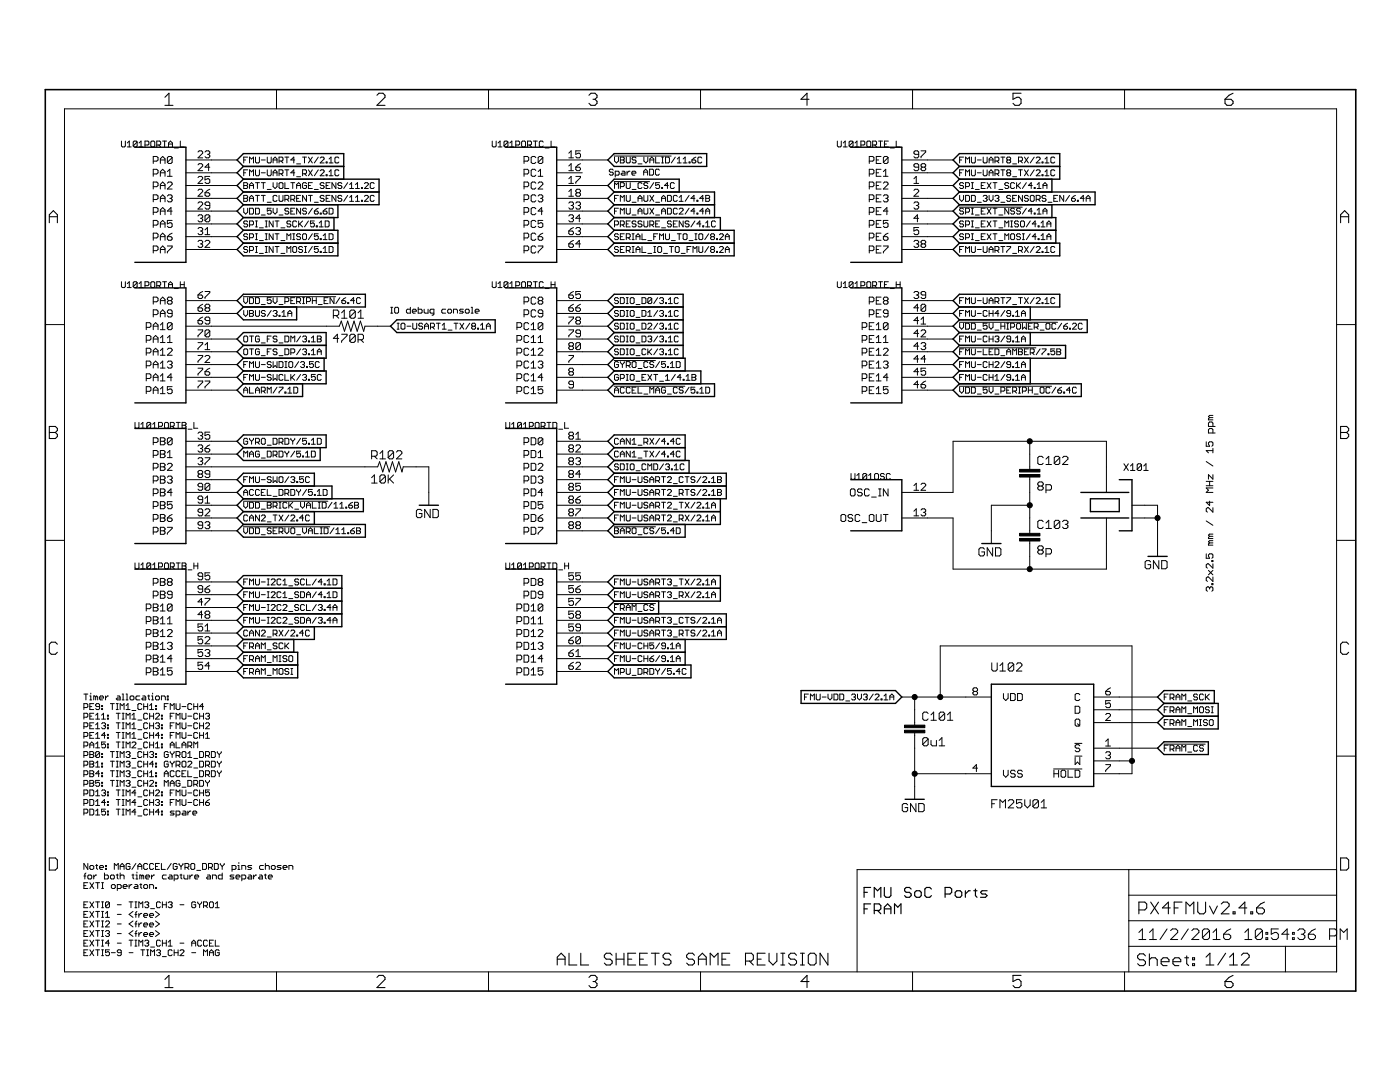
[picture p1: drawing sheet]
<svg xmlns="http://www.w3.org/2000/svg" width="279mm" height="216mm" viewBox="0 0 279 216" stroke-linecap="round" stroke-linejoin="round" font-family="sans-serif">
<g fill="none" stroke="#000" stroke-width=".21">
<path d="M32.9 19.4l.8-.8v2.4M75.2 19l.4-.4h.8l.4 .4v.4l-1.6 1.6h1.6M117.5 19l.4-.4h.8l.4 .4v.4l-.4 .4M118.3 19.8h.4M118.7 19.8l.4 .4v.4l-.4 .4h-.8l-.4-.4M161.5 19.8h-1.6l1.2-1.2v2.4M203.8 18.6h-1.6v1.2l.8-.4h.4l.4 .4v.8l-.4 .4h-.8l-.4-.4M244.5 19.8h1.2l.4 .4v.4l-.4 .4h-.8l-.4-.4zM246.1 18.6l-.8 .4-.8 .8M32.9 21h1.6M9.8 44.4v-1.6l.8-.8 .9 .8v1.6M9.8 43.2h1.7"/>
<path d="M267.5 43.2h1.7M267.5 44.4v-1.6l.9-.8 .8 .8v1.6M9.8 85.1h1.2l.5 .4v.4l-.5 .4 .5 .4v.4l-.5 .4h-1.2zM9.8 86.3h1.2M267.5 85.1h1.3l.4 .4v.4l-.4 .4 .4 .4v.4l-.4 .4h-1.3zM267.5 86.3h1.3M11.5 128.5l-.5-.4h-.8l-.4 .4v1.7l.4 .4h.8l.5-.4M269.2 128.5l-.4-.4h-.9l-.4 .4v1.7l.4 .4h.9l.4-.4M9.8 171.2h1.2l.5 .4v1.6l-.5 .4h-1.2zM267.5 171.2h1.3l.4 .4v1.6l-.4 .4h-1.3zM32.9 195.4l.8-.8v2.5M32.9 197.1h1.6"/>
<path d="M75.2 195l.4-.4h.8l.4 .4v.4l-1.6 1.7h1.6M111.2 192.6v-1.6l.8-.8 .8 .8v1.6M111.2 191.4h1.6M113.6 190.2v2.4h1.5M115.9 190.2v2.4h1.6M117.5 195l.4-.4h.8l.4 .4v.4l-.4 .5M118.3 195.9h.4M118.7 195.9l.4 .4v.4l-.4 .4h-.8l-.4-.4M122.2 190.6l-.4-.4h-.8l-.4 .4v.4l.4 .4h.8l.4 .4v.4l-.4 .4h-.8l-.4-.4M123 191.4h1.5M123 190.2v2.4M124.5 190.2v2.4"/>
<path d="M125.3 191.4h.8M126.9 190.2h-1.6v2.4h1.6M127.7 191.4h.7M129.2 190.2h-1.5v2.4h1.5M130 190.2h1.6M130.8 190.2v2.4M133.9 190.6l-.4-.4h-.8l-.4 .4v.4l.4 .4h.8l.4 .4v.4l-.4 .4h-.8l-.4-.4M138.6 190.6l-.4-.4h-.8l-.4 .4v.4l.4 .4h.8l.4 .4v.4l-.4 .4h-.8l-.4-.4M139.4 191.4h1.5M139.4 192.6v-1.6l.8-.8 .7 .8v1.6M141.7 192.6v-2.4l.8 .8 .8-.8v2.4M144.1 191.4h.8"/>
<path d="M145.6 190.2h-1.5v2.4h1.5M148.8 191.8h1.2l.3-.4v-.8l-.3-.4h-1.2v2.4M149.6 191.8l.7 .8M151.1 191.4h.8M152.7 190.2h-1.6v2.4h1.6M153.5 190.2v1.6l.8 .8 .7-.8v-1.6M155.8 192.6h.8M155.8 190.2h.8M156.2 190.2v2.4M159 190.6l-.4-.4h-.8l-.4 .4v.4l.4 .4h.8l.4 .4v.4l-.4 .4h-.8l-.4-.4M159.7 192.6h.8M159.7 190.2h.8"/>
<path d="M160.1 190.2v2.4M161.3 190.6l.4-.4h.8l.4 .4v1.6l-.4 .4h-.8l-.4-.4zM161.5 195.9h-1.6l1.2-1.3v2.5M165.2 190.2v2.4l-1.5-2.4v2.4M203.8 194.6h-1.6v1.3l.8-.5h.4l.4 .5v.8l-.4 .4h-.8l-.4-.4M227.3 181.6h1.2l.4-.4v-.8l-.4-.4h-1.2v2.4M228.6 190.7l-.4-.4h-.8l-.4 .4v.4l.4 .4h.8l.4 .4v.4l-.4 .4h-.8l-.4-.4M229.4 191.5l.4-.4h.8l.3 .4v1.2M229.4 190.3v2.4M229.6 180l1.6 2.4M231.2 180l-1.6 2.4M231.7 191.9h1.6v-.4l-.4-.4h-.8l-.4 .4v.8l.4 .4h.8"/>
<path d="M233.6 181.2h-1.6l1.2-1.2v2.4M234.1 191.9h1.5v-.4l-.3-.4h-.8l-.4 .4v.8l.4 .4h.8M234.3 181.2h.8M235.9 180h-1.6v2.4M236.4 191.1h.8M236.7 182.4v-2.4l.8 .8 .8-.8v2.4M236.8 190.7v1.6l.4 .4M238 191.1h.4v.4h-.4zM238 192.3h.4v.4h-.4zM239 180v1.9l.4 .5h.8l.4-.5v-1.9M240.7 192.6h1.6M240.7 191l.8-.8v2.4"/>
<path d="M241.4 180.8l.8 1.6 .8-1.6M243.7 180.4l.4-.4h.8l.4 .4v.4l-1.6 1.6h1.6M244.5 195.9h1.2l.4 .4v.4l-.4 .4h-.8l-.4-.4zM244.6 190.2l-1.6 2.4M245.4 192.6h1.6M245.4 191l.8-.8v2.4M246.1 181.9h.4v.5h-.4zM246.1 194.6l-.8 .4-.8 .9M247.7 190.6l.4-.4h.8l.4 .4v.4l-1.6 1.6h1.6M248.8 181.2h-1.5l1.1-1.2v2.4M249.6 181.9h.4v.5h-.4zM250.8 181.2h1.2l.3 .4v.3l-.3 .5h-.8l-.4-.5z"/>
<path d="M252.3 180l-.7 .4-.8 .8"/>
</g>
<g fill="none" stroke="#000" stroke-width=".2">
<path d="M55.2 17.9v3.8M97.5 17.9v3.8M139.8 17.9v3.8M182.1 17.9v3.8M224.4 17.9v3.8M12.9 21.7h253.8v172.2h-253.8zM24.2 28.2v.9l.2 .2h.4l.2-.2v-.9M25.4 29.3h.8M25.4 28.5l.4-.3v1.1M27.4 28.3v.8l-.2 .2h-.4l-.2-.2M27.4 28.3l-.2-.1h-.4l-.2 .1v.8M27.4 28.3l-.8 .8"/>
<path d="M27.7 29.3h.8M27.7 28.5l.5-.3v1.1M28.9 28.9h.6l.2-.2v-.4l-.2-.1h-.6v1.1M30.1 28.3l.2-.1h.4l.2 .1v.8l-.2 .2h-.4l-.2-.2zM30.6 32.2h.7l.2-.3v-.4l-.2-.3h-.7v1.4M30.6 34.7h.7l.2-.2v-.5l-.2-.2h-.7v1.4M30.6 37.3h.7l.2-.3v-.4l-.2-.3h-.7v1.4M30.6 39.8h.7l.2-.2v-.5l-.2-.2h-.7v1.4M31.3 28.9h.6l.2-.2v-.4l-.2-.1h-.6v1.1M31.7 28.9l.4 .4M32 32.6v-.9l.5-.5 .4 .5v.9M32 35.2v-1l.5-.4 .4 .4v1"/>
<path d="M32 37.7v-.9l.5-.5 .4 .5v.9M32 31.9h.9M32 34.5h.9M32 37h.9M32 39.6h.9M32.4 28.2h.8M32.9 28.2v1.1M33.4 36.6l.3-.3h.4l.3 .3v.2l-1 .9h1M33.4 39.1l.3-.2h.4l.3 .2v.2l-.3 .3M33.4 34.2l.5-.4v1.4M33.4 35.2h1M33.6 29.3v-.8l.4-.3 .4 .3v.8"/>
<path d="M33.6 28.7h.8M33.9 39.6h.2M34.1 39.6l.3 .2v.2l-.3 .3h-.4l-.3-.3M34.4 31.5l-.3-.3h-.4l-.3 .3v.9M34.4 31.5v.9l-.3 .2h-.4l-.3-.2M34.4 31.5l-1 .9M34.8 29.5h.8M36 28.2v1.1h.8M37.1 31.9h10.2M37.1 34.5h10.2M37.1 37h10.2M37.1 39.6h10.2"/>
<path d="M39.5 30.3l.3-.2h.4l.2 .2v.3l-.9 .9h.9M39.5 32.9l.3-.2h.4l.2 .2v.2l-.9 1h.9M39.5 35.4l.3-.2h.4l.2 .2v.3l-.9 .9h.9M39.5 38l.3-.2h.4l.2 .2v.2l-.9 1h.9M40.9 30.3l.3-.2h.4l.3 .2v.3l-.3 .2M40.9 38.5h.7l.3 .2v.2l-.3 .3h-.4l-.3-.3zM41.4 30.8h.2M41.6 30.8l.3 .2v.3l-.3 .2h-.4l-.3-.2M41.9 35.2h-1v.7l.5-.2h.2l.3 .2v.5l-.3 .2h-.4l-.3-.2M41.9 33.4h-1l.7-.7v1.4M41.9 37.8l-1 .7M48.6 31.9h.4"/>
<path d="M48.6 34.5h.4M48.6 37h.6M48.6 39.6h.6M48.6 36.4h.6l.2 .2-.2 .4 .2 .4-.2 .2h-.6zM48.6 39h.6l.2 .2-.2 .4 .2 .4-.2 .2h-.6zM49.4 31.3h-.8v1.2M49.4 33.9h-.8v1.2M49.8 37h.8M49.8 39.6h.8M49.8 32.5v-1.2l.4 .4 .4-.4v1.2M49.8 35.1v-1.2l.4 .4 .4-.4v1.2M49.8 37.6v-.8l.4-.4 .4 .4v.8"/>
<path d="M51 33.9v1l.2 .2h.4l.2-.2v-1M51 31.3v1l.2 .2h.4l.2-.2v-1M51 36.4h.8M51 39h.8M51.4 36.4v1.2M51.4 39v1.2M52.2 31.9h.7M52.2 34.5h.7M52.2 36.4h.7M52.2 39h.7M52.6 36.4v1.2M52.6 39v1.2"/>
<path d="M53.3 31.3v1l.2 .2h.4l.2-.2v-1M53.3 33.9v1l.2 .2h.4l.2-.2v-1M53.3 37.8h.8M54.5 31.9h.8M54.5 34.5h.8M54.5 32.5v-.8l.4-.4 .4 .4v.8M54.5 35.1v-.8l.4-.4 .4 .4v.8M54.5 36.4v.8l.4 .4 .4-.4v-.8M55.3 39.2l-.2-.2h-.4l-.2 .2v.8l.2 .2h.4l.2-.2M55.7 32.1h.6l.2-.2v-.4l-.2-.2h-.6v1.2M55.7 36.6l.2-.2h.4l.2 .2v.8l-.2 .2h-.4l-.2-.2zM55.7 34.7h.6l.2-.2v-.4l-.2-.2h-.6v1.2"/>
<path d="M55.7 39v1l.2 .2h.4l.2-.2v-1M56.1 32.1l.4 .4M56.1 34.7l.4 .4M56.9 39.8h.5l.2-.2v-.4l-.2-.2h-.5v1.2M56.9 36.4v1.2h.7M56.9 31.3h.7M56.9 33.9h.7M57.3 31.3v1.2M57.3 33.9v1.2M57.3 39.8l.3 .4M58 39.8h.6l.2-.2v-.4l-.2-.2h-.6v1.2M58 36.4h.8"/>
<path d="M58.4 36.4v1.2M58.4 39.8l.4 .4M58.8 31.9h-.8l.6-.6v1.2M58.8 34.5h-.8l.6-.6v1.2M59.2 32.7h.8M59.2 37h.8M59.2 39.6h.4M59.2 37.6v-.8l.4-.4 .4 .4v.8M59.2 35.3h.8M60 39h-.8v1.2h.8M60.4 34.7h.6l.2-.2v-.4l-.2-.2h-.6v1.2M60.4 31.3h.8"/>
<path d="M60.8 31.3v1.2M60.8 34.7l.4 .4M61.2 36.6l-.2-.2h-.4l-.2 .2v.8l.2 .2h.4l.2-.2v-.4h-.4M61.2 39v1.2l-.8-1.2v1.2M61.6 37h.4M61.6 31.3l.7 1.2M61.6 33.9l.7 1.2M61.6 39h.7M62 39v1.2M62.3 36.4h-.7v1.2h.7M62.3 31.3l-.7 1.2M62.3 33.9l-.7 1.2"/>
<path d="M62.7 37.8h.8M63.5 31.3l-.8 1.2M63.5 33.9l-.8 1.2M63.9 31.5l.2-.2h.4l.2 .2v.2l-.8 .8h.8M63.9 34.1l.2-.2h.4l.2 .2v.2l-.8 .8h.8M64.7 36.6l-.2-.2h-.4l-.2 .2 .2 .4h.4l.2 .2-.2 .4h-.4l-.2-.2M64.7 39.2l-.2-.2h-.4l-.2 .2 .2 .4h.4l.2 .2-.2 .4h-.4l-.2-.2M65.1 37h.4M65.1 39.6h.4M65.1 32.3h.2v.2h-.2zM65.1 34.9h.2v.2h-.2zM65.7 32.5h.8"/>
<path d="M65.7 31.7l.4-.4v1.2M65.7 34.3l.4-.4v1.2M65.7 35.1h.8M65.9 36.4h-.8v1.2h.8M65.9 39h-.8v1.2h.8M67 36.4v1.2l-.7-1.2v1.2M67 39v1.2l-.7-1.2v1.2M67.6 31.5l-.2-.2h-.4l-.2 .2v.8l.2 .2h.4l.2-.2M67.6 34.1l-.2-.2h-.4l-.2 .2v.8l.2 .2h.4l.2-.2M68.2 36.6l-.2-.2h-.4l-.2 .2 .2 .4h.4l.2 .2-.2 .4h-.4l-.2-.2M68.2 39.2l-.2-.2h-.4l-.2 .2 .2 .4h.4l.2 .2-.2 .4h-.4l-.2-.2M69.4 36.4l-.8 1.2"/>
<path d="M69.4 39l-.8 1.2M69.8 37.6h.8M69.8 36.8l.4-.4v1.2M69.8 39.4l.4-.4v1.2M71 37.6h.7M71 36.8l.4-.4v1.2M71 39.4l.4-.4v1.2M72.1 37.4h.2v.2h-.2zM72.1 40h.2v.2h-.2zM72.7 36.6l.2-.2h.4l.2 .2v.2l-.8 .8h.8M72.7 39.2l.2-.2h.4l.2 .2v.2l-.8 .8h.8M74.7 36.6l-.2-.2h-.4l-.2 .2v.8l.2 .2h.4l.2-.2"/>
<path d="M74.7 39.2l-.2-.2h-.4l-.2 .2v.8l.2 .2h.4l.2-.2M98.2 28.2v.9l.2 .2h.4l.2-.2v-.9M99.4 29.3h.8M99.4 28.5l.4-.3v1.1M101.4 28.3v.8l-.2 .2h-.4l-.2-.2M101.4 28.3l-.2-.1h-.4l-.2 .1v.8M101.4 28.3l-.8 .8M101.7 29.3h.8M101.7 28.5l.5-.3v1.1M102.9 28.9h.6l.2-.2v-.4l-.2-.1h-.6v1.1M104.1 28.3l.2-.1h.4l.2 .1v.8l-.2 .2h-.4l-.2-.2zM104.6 32.2h.7l.2-.3v-.4l-.2-.3h-.7v1.4"/>
<path d="M104.6 34.7h.7l.2-.2v-.5l-.2-.2h-.7v1.4M104.6 37.3h.7l.2-.3v-.4l-.2-.3h-.7v1.4M104.6 39.8h.7l.2-.2v-.5l-.2-.2h-.7v1.4M105.3 28.9h.6l.2-.2v-.4l-.2-.1h-.6v1.1M105.7 28.9l.4 .4M106.4 28.2h.8M106.8 28.2v1.1M106.9 31.5l-.2-.3h-.5l-.2 .3v.9l.2 .2h.5l.2-.2M106.9 34l-.2-.2h-.5l-.2 .2v.9l.2 .3h.5l.2-.3M106.9 36.6l-.2-.3h-.5l-.2 .3v.9l.2 .2h.5l.2-.2M106.9 39.1l-.2-.2h-.5l-.2 .2v.9l.2 .3h.5l.2-.3M107.4 35.2h.9"/>
<path d="M107.4 36.6l.2-.3h.5l.2 .3v.2l-.9 .9h.9M107.4 39.1l.2-.2h.5l.2 .2v.2l-.2 .3M107.4 34.2l.5-.4v1.4M107.9 39.6h.2M108.1 39.6l.2 .2v.2l-.2 .3h-.5l-.2-.3M108.3 31.5l-.2-.3h-.5l-.2 .3v.9M108.3 31.5v.9l-.2 .2h-.5l-.2-.2M108.3 31.5l-.9 .9M108.4 28.3l-.2-.1h-.4l-.2 .1v.8l.2 .2h.4l.2-.2M108.8 29.5h.8M110 28.2v1.1h.8M111.1 31.9h10.2"/>
<path d="M111.1 34.5h5.1M111.1 37h10.2M111.1 39.6h10.2M113.5 31.5h.9M113.5 34.1h.9M113.5 36.6h.9M113.5 39.2h.9M113.5 30.6l.5-.5v1.4M113.5 33.1l.5-.4v1.4M113.5 35.7l.5-.5v1.4M113.5 38.2l.5-.4v1.4M114.9 33.4h.7l.2 .2v.2l-.2 .3h-.5l-.2-.3z"/>
<path d="M114.9 35.2h.9v.2l-.9 1v.2M115.1 38.5l-.2 .2v.2l.2 .3h.5l.2-.3v-.2l-.2-.2M115.1 38.5l-.2-.3v-.2l.2-.2h.5l.2 .2v.2l-.2 .3M115.1 38.5h.5M115.8 30.1h-.9v.7l.7-.2 .2 .2v.5l-.2 .2h-.5l-.2-.2M115.8 32.7l-.9 .7M122.4 34l-.2-.2h-.4l-.2 .2 .2 .4h.4l.2 .1-.2 .4h-.4l-.2-.2M122.6 36.2h7M122.6 31.1h11.3M122.6 39.6h.4M122.6 31.3v.8l.4 .4 .4-.4v-.8M122.6 37.6v-1.2l.4 .4 .4-.4v1.2"/>
<path d="M122.8 34.9h.6l.2-.2v-.3l-.2-.2h-.6v1.1M123.4 39h-.8v1.2M123.8 31.9h.6M123.8 37.2h.6l.2-.2v-.4l-.2-.2h-.6v1.2M123.8 31.3h.6l.2 .2-.2 .4 .2 .4-.2 .2h-.6zM124.2 34.2h.3l.2 .2v.5h-.5l-.2-.2 .2-.2h.5M125 31.3v1l.2 .2h.4l.2-.2v-1M125 36.4v1l.2 .2h.4l.2-.2v-1M125 39v1l.2 .2h.4l.2-.2v-1M125.1 34.2v.7M125.7 34.2h-.2l-.4 .3M126.1 34.5h.8l-.2-.3h-.4l-.2 .2v.3l.2 .2h.4"/>
<path d="M126.2 37.8h.7M126.9 31.5l-.2-.2h-.4l-.1 .4 .1 .2h.4l.2 .4-.2 .2h-.4l-.1-.2M127.3 32.7h.8M127.3 39.6h.8M128.1 36.6l-.2-.2h-.4l-.2 .2v.8l.2 .2h.4l.2-.2M128.5 34.4h.7M128.5 34.9v-.7l.4-.4 .3 .4v.7M128.5 31.3v.8l.4 .4 .4-.4v-.8M128.5 39v1l.2 .2h.4l.2-.2v-1M129.3 36.6l-.2-.2h-.4l-.2 .4 .2 .2h.4l.2 .4-.2 .2h-.4l-.2-.2M129.6 33.8h.6l.2 .2v.7l-.2 .2h-.6zM129.7 31.9h.8"/>
<path d="M129.7 32.5v-.8l.4-.4 .4 .4v.8M129.7 39l.8 1.2M130.5 39l-.8 1.2M130.5 36.4l-.8 1.2M130.9 31.3v1.2h.7M131.6 34l-.2-.2h-.4l-.2 .2v.7l.2 .2h.4l.2-.2M131.6 36.4h-.7v.6l.4-.2 .3 .2v.4l-.2 .2h-.4l-.1-.2M132 39.6h.8M132 37.4h.2v.2h-.2zM132 31.3h.4M132 32.5h.4M132.2 31.3v1.2"/>
<path d="M132.8 31.3h.6l.2 .2v.8l-.2 .2h-.6zM133.2 39h.6l.2 .2v.8l-.2 .2h-.6zM133.4 37h-.8l.6-.6v1.2M134.6 36.6l-.2-.2h-.4l-.2 .2v.8l.2 .2h.4l.2-.2M134.8 31.3l-.8 1.2M135.2 31.7l.4-.4v1.2M135.2 39.2l-.2-.2h-.4l-.2 .2v.8l.2 .2h.4l.2-.2M135.2 32.5h.8M135.6 39.4l.4-.4v1.2M136.3 32.5h.8M136.3 31.7l.4-.4v1.2M137.5 32.3h.2v.2h-.2z"/>
<path d="M137.5 39l-.8 1.2M138.1 31.9h.6l.2 .4-.2 .2h-.4l-.2-.2zM138.7 39.6h-.8l.6-.6v1.2M138.9 31.3l-.8 .6M139.1 40h.2v.2h-.2zM140.1 31.5l-.2-.2h-.4l-.2 .2v.8l.2 .2h.4l.2-.2M140.4 39.6h-.7l.6-.6v1.2M140.8 39.6h.6M140.8 39h.6l.2 .2-.2 .4 .2 .4-.2 .2h-.6zM167.1 28.2v.9l.2 .2h.4l.2-.2v-.9M168.3 29.3h.8M168.3 28.5l.4-.3v1.1"/>
<path d="M170.2 28.3v.8l-.1 .2h-.4l-.2-.2M170.2 28.3l-.1-.1h-.4l-.2 .1v.8M170.2 28.3l-.7 .8M170.6 29.3h.8M170.6 28.5l.4-.3v1.1M171.8 28.9h.6l.2-.2v-.4l-.2-.1h-.6v1.1M173 28.3l.2-.1h.4l.2 .1v.8l-.2 .2h-.4l-.2-.2zM173.5 32.2h.7l.2-.3v-.4l-.2-.3h-.7v1.4M173.5 34.7h.7l.2-.2v-.5l-.2-.2h-.7v1.4M173.5 37.3h.7l.2-.3v-.4l-.2-.3h-.7v1.4M173.5 39.8h.7l.2-.2v-.5l-.2-.2h-.7v1.4M174.2 28.9h.6l.1-.2v-.4l-.1-.1h-.6v1.1"/>
<path d="M174.6 28.9l.3 .4M174.9 31.9h.4M174.9 34.5h.4M174.9 37h.4M174.9 39.6h.4M175.3 28.2h.8M175.7 28.2v1.1M175.8 31.2h-.9v1.4h.9M175.8 33.8h-.9v1.4h.9M175.8 36.3h-.9v1.4h.9M175.8 38.9h-.9v1.4h.9M176.3 35.2h.9"/>
<path d="M176.3 36.6l.2-.3h.5l.2 .3v.2l-.9 .9h.9M176.3 39.1l.2-.2h.5l.2 .2v.2l-.2 .3M176.3 34.2l.5-.4v1.4M176.5 28.7h.4M176.8 39.6h.2M177 39.6l.2 .2v.2l-.2 .3h-.5l-.2-.3M177.2 31.5l-.2-.3h-.5l-.2 .3v.9M177.2 31.5v.9l-.2 .2h-.5l-.2-.2M177.2 31.5l-.9 .9M177.3 28.2h-.8v1.1h.8M177.7 29.5h.8M178.9 28.2v1.1h.7"/>
<path d="M180 31.9h10.2M180 34.5h10.2M180 37h10.2M180 39.6h10.2M182.4 38l.2-.2h.5l.2 .2v.2l-.9 1h.9M182.4 36.6h.9M182.4 35.7l.5-.5v1.4M183.3 30.8h-.7l-.2-.2v-.3l.2-.2h.5l.2 .2v1l-.2 .2h-.5l-.2-.2M183.3 33.4h-.7l-.2-.3v-.2l.2-.2h.5l.2 .2v.9l-.2 .3h-.5l-.2-.3M183.8 30.1h.9v.2l-.9 1v.2M184 33.4l-.2-.3v-.2l.2-.2h.5l.2 .2v.2l-.2 .3M184 33.4l-.2 .2v.2l.2 .3h.5l.2-.3v-.2l-.2-.2"/>
<path d="M184 33.4h.5M191.5 31.9h.4M191.5 34.5h.4M191.5 39v.8l.4 .4 .4-.4v-.8M192.3 36.6l-.2-.2h-.4l-.2 .4 .2 .2h.4l.2 .4-.2 .2h-.4l-.2-.2M192.3 31.3h-.8v1.2M192.3 33.9h-.8v1.2M192.7 37.2h.6l.2-.2v-.4l-.2-.2h-.6v1.2M192.7 32.5v-1.2l.4 .4 .4-.4v1.2M192.7 35.1v-1.2l.4 .4 .4-.4v1.2M192.7 39h.6l.2 .2v.8l-.2 .2h-.6zM193.9 31.3v1l.2 .2h.4l.1-.2v-1"/>
<path d="M193.9 36.4h.4M193.9 37.6h.4M193.9 33.9v1l.2 .2h.4l.1-.2v-1M193.9 39h.6l.1 .2v.8l-.1 .2h-.6zM194.1 36.4v1.2M194.6 37.8h.8M195.1 31.9h.7M195.1 34.5h.7M195.8 37h.4M196.2 39.2l.2-.2h.4l.2 .2-.2 .4M196.2 31.3v1l.2 .2h.4l.2-.2v-1M196.2 33.9v1l.2 .2h.4l.2-.2v-1"/>
<path d="M196.6 39.6h.2M196.6 36.4h-.8v1.2h.8M196.8 39.6l.2 .2-.2 .4h-.4l-.2-.2M197 36.4l.8 1.2M197.4 31.9h.8M197.4 34.5h.8M197.4 32.5v-.8l.4-.4 .4 .4v.8M197.4 35.1v-.8l.4-.4 .4 .4v.8M197.4 39v.8l.4 .4 .4-.4v-.8M197.8 36.4l-.8 1.2M198.2 36.4h.8M198.6 32.1h.6l.1-.2v-.4l-.1-.2h-.6v1.2"/>
<path d="M198.6 34.7h.6l.1-.2v-.4l-.1-.2h-.6v1.2M198.6 36.4v1.2M198.6 39.2l.2-.2h.4l.1 .2-.1 .4M199 39.6h.2M199 32.1l.3 .4M199 34.7l.3 .4M199.2 39.6l.1 .2-.1 .4h-.4l-.2-.2M199.3 37.8h.8M199.7 31.3h.8M199.7 33.9h.8M200.1 31.3v1.2M200.1 33.9v1.2"/>
<path d="M201.1 31.9h.4M201.1 34.5h.4M201.1 34.5l-.2-.2 .2-.4h.4l.2 .2-.2 .4M201.1 31.9l-.2-.2 .2-.4h.4l.2 .2-.2 .4M201.1 31.9l-.2 .2 .2 .4h.4l.2-.2-.2-.4M201.1 34.5l-.2 .2 .2 .4h.4l.2-.2-.2-.4M201.3 36.6l-.2-.2h-.4l-.2 .4 .2 .2h.4l.2 .4-.2 .2h-.4l-.2-.2M201.7 39.2l-.2-.2h-.4l-.2 .2 .2 .4h.4l.2 .2-.2 .4h-.4l-.2-.2M202.1 32.7h.8M202.1 39.6h.4M202.1 35.3h.8M202.5 36.6l-.2-.2h-.4l-.2 .2v.8l.2 .2h.4l.2-.2"/>
<path d="M202.9 36.4v1.2M202.9 39h-.8v1.2h.8M203.1 37l.6 .6M203.3 32.1h.6l.1-.2v-.4l-.1-.2h-.6v1.2M203.3 33.9h.7M203.7 36.4l-.8 .8M203.7 33.9v1.2M203.7 32.1l.3 .4M204 39v1.2l-.7-1.2v1.2M204.4 31.3l.8 1.2M204.4 33.9l.8 1.2M204.8 36.4l-.8 1.2"/>
<path d="M205.2 39.2l-.2-.2h-.4l-.2 .4 .2 .2h.4l.2 .4-.2 .2h-.4l-.2-.2M205.2 31.3l-.8 1.2M205.2 33.9l-.8 1.2M205.8 39h.4l.2 .2v.8l-.2 .2h-.4l-.2-.2v-.8zM206 37h-.8l.6-.6v1.2M206.4 37.4h.2v.2h-.2zM206.4 31.3l-.8 1.2M206.4 33.9l-.8 1.2M206.8 34.1l.2-.2h.4l.2 .2v.2l-.8 .8h.8M206.8 31.5l.2-.2h.4l.2 .2v.2l-.8 .8h.8M206.8 39.8h.6l.2-.2v-.4l-.2-.2h-.6v1.2M207 37.6h.8"/>
<path d="M207 36.8l.4-.4v1.2M207.2 39.8l.4 .4M208 32.3h.2v.2h-.2zM208 34.9h.2v.2h-.2zM208.2 37h.7M208.2 37.6v-.8l.4-.4 .3 .4v.8M208.6 31.7l.3-.4v1.2M208.6 34.3l.3-.4v1.2M208.6 32.5h.7M208.6 35.1h.7M208.7 39.2l-.1-.2h-.4l-.2 .2 .2 .4h.4l.1 .2-.1 .4h-.4l-.2-.2M210.3 39.6h.4"/>
<path d="M210.5 31.5l-.2-.2h-.4l-.2 .2v.8l.2 .2h.4l.2-.2M210.5 34.1l-.2-.2h-.4l-.2 .2v.8l.2 .2h.4l.2-.2M211.1 39h-.8v1.2h.8M212.3 39v1.2l-.8-1.2v1.2M213.4 39l-.7 1.2M213.8 39.6h.6l.2 .4-.2 .2h-.4l-.2-.2zM214.6 39l-.8 .6M215 40h.2v.2h-.2zM216.4 39.6h-.8l.6-.6v1.2M216.8 39.6h.8M24.2 56.2v1l.2 .2h.4l.2-.2v-1M25.4 56.6l.4-.4v1.2"/>
<path d="M25.4 57.4h.8M27.4 56.4l-.2-.2h-.4l-.2 .2v.8M27.4 56.4v.8l-.2 .2h-.4l-.2-.2M27.4 56.4l-.8 .8M27.7 56.6l.5-.4v1.2M27.7 57.4h.8M28.9 57h.6l.2-.2v-.4l-.2-.2h-.6v1.2M30.1 56.4l.2-.2h.4l.2 .2v.8l-.2 .2h-.4l-.2-.2zM30.6 42.4h.7l.2-.3v-.4l-.2-.3h-.7v1.4M30.6 44.9h.7l.2-.2v-.5l-.2-.2h-.7v1.4M30.6 47.5h.7l.2-.3v-.4l-.2-.3h-.7v1.4M30.6 50h.7l.2-.2v-.5l-.2-.2h-.7v1.4"/>
<path d="M31.3 57h.6l.2-.2v-.4l-.2-.2h-.6v1.2M31.7 57l.4 .4M32 40.3v-1l.5-.4 .4 .4v1M32 42.8v-.9l.5-.5 .4 .5v.9M32 45.4v-1l.5-.4 .4 .4v1M32 47.9v-.9l.5-.5 .4 .5v.9M32 50.5v-.9l.5-.5 .4 .5v.9M32 42.1h.9M32 44.7h.9M32 47.2h.9M32 49.8h.9M32 60h.9"/>
<path d="M32.4 56.2h.8M32.9 56.2v1.2M33.4 47.2h.7l.3 .3v.2l-.3 .2h-.4l-.3-.2zM33.4 49.1h1v.2l-1 .9v.3M33.6 57.4v-.8l.4-.4 .4 .4v.8M33.6 56.8h.8M33.7 60l-.3-.2v-.3l.3-.2h.4l.3 .2v.3l-.3 .2M33.7 60l-.3 .2v.3l.3 .2h.4l.3-.2v-.3l-.3-.2M33.7 60h.4M34.4 44h-1v.7l.5-.3h.2l.3 .3v.4l-.3 .3h-.4l-.3-.3M34.4 42.1h-1l.7-.7v1.4M34.4 46.5l-1 .7"/>
<path d="M34.8 57.6h.8M36 56.2v1.2M36 56.8h.8M36.8 56.2v1.2M37.1 42.1h10.2M37.1 44.7h10.2M37.1 47.2h10.2M37.1 49.8h10.2M37.1 60h10.2M39.5 40.5l.3-.2h.4l.2 .2v.3l-.9 .9h.9M39.5 43.1l.3-.2h.4l.2 .2v.2l-.2 .3M39.5 45.6l.3-.2h.4l.2 .2v.3l-.2 .2"/>
<path d="M39.5 48.2l.3-.2h.4l.2 .2v.2l-.2 .3M39.5 58.9h.7l.2 .2v.2l-.2 .3h-.4l-.3-.3zM40 43.6h.2M40 46.1h.2M40 48.7h.2M40.2 43.6l.2 .2v.2l-.2 .3h-.4l-.3-.3M40.2 46.1l.2 .2v.3l-.2 .2h-.4l-.3-.2M40.2 48.7l.2 .2v.2l-.2 .3h-.4l-.3-.3M40.4 58.2l-.9 .7M40.9 48.2l.3-.2h.4l.3 .2v.2l-1 1h1M40.9 58.2h1v.2l-1 .9v.3M40.9 46.8h1"/>
<path d="M40.9 45.9l.5-.5v1.4M41.9 41h-.7l-.3-.2v-.3l.3-.2h.4l.3 .2v1l-.3 .2h-.4l-.3-.2M41.9 43.1v.9l-.3 .3h-.4l-.3-.3M41.9 43.1l-.3-.2h-.4l-.3 .2v.9M41.9 43.1l-1 .9M48.6 59.2h18.4M48.6 59.4v.8l.4 .4 .4-.4v-.8M48.6 41.6v.7l.4 .4 .4-.4v-.7M49.4 44.3l-.2-.2h-.4l-.2 .2 .2 .4h.4l.2 .2-.2 .4h-.4l-.2-.2M49.4 49.4l-.2-.2h-.4l-.2 .2 .2 .4h.4l.2 .2-.2 .4h-.4l-.2-.2M49.4 46.8l-.2-.1h-.4l-.2 .3 .2 .2h.4l.2 .4-.2 .2h-.4l-.2-.2M49.8 50h.6l.2-.2v-.4l-.2-.2h-.6v1.2"/>
<path d="M49.8 40.2v-.8l.4-.4 .4 .4v.8M49.8 41.6h.6l.2 .1v.8l-.2 .2h-.6zM49.8 44.9h.6l.2-.2v-.4l-.2-.2h-.6v1.2M49.8 47.4h.6l.2-.2v-.4l-.2-.1h-.6v1.1M49.8 59.4h.6l.2 .2v.8l-.2 .2h-.6zM51 41.6h.6l.2 .1v.8l-.2 .2h-.6zM51 59.4h.6l.2 .2v.8l-.2 .2h-.6zM51 46.7h.4M51 47.8h.4M51 49.2h.4M51 50.4h.4M51 44.1h.4"/>
<path d="M51 45.3h.4M51.2 44.1v1.2M51.2 46.7v1.1M51.2 49.2v1.2M51.8 48h.8M51.8 50.6h.8M51.8 45.5h.8M52.2 42.9h.7M52.9 46.7h.4M52.9 47.8h.4M52.9 49.2h.4M52.9 50.4h.4"/>
<path d="M52.9 44.1h.4M52.9 45.3h.4M53.1 44.1v1.2M53.1 46.7v1.1M53.1 49.2v1.2M53.3 40.4h.8M54.1 59.4h-.8v.6l.4-.2 .4 .2v.4l-.2 .2h-.4l-.2-.2M54.1 41.6h-.8v.5l.4-.2 .4 .2v.4l-.2 .2h-.4l-.2-.2M54.5 41.6v.7l.4 .4 .4-.4v-.7M54.5 44.1v1.2l-.8-1.2v1.2M54.5 46.7v1.1l-.8-1.1v1.1M54.5 49.2v1.2l-.8-1.2v1.2"/>
<path d="M54.5 59.4v.8l.4 .4 .4-.4v-.8M54.9 46.7h.8M54.9 49.2h.8M54.9 44.1h.8M55.3 44.1v1.2M55.3 46.7v1.1M55.3 49.2v1.2M55.7 42.9h.8M56.1 48h.8M56.1 50.6h.8M56.1 45.5h.8M57.3 47.8v-1.1l.3 .3 .4-.3v1.1"/>
<path d="M57.3 50.4v-1.2l.3 .4 .4-.4v1.2M57.6 41.7l-.2-.1h-.3l-.2 .1 .2 .4h.3l.2 .2-.2 .4h-.3l-.2-.2M58 42.1h.4M58 44.3l-.2-.2h-.4l-.1 .2 .1 .4h.4l.2 .2-.2 .4h-.4l-.1-.2M58 60h.4M58.4 49.4l.2-.2h.4l.2 .2v.8l-.2 .2h-.4l-.2-.2zM58.4 46.7h.4M58.4 47.8h.4M58.6 46.7v1.1M58.8 59.4h-.8v1.2h.8M58.8 41.6h-.8v1.1h.8M59.2 44.3l-.2-.2h-.4l-.2 .2v.8l.2 .2h.4l.2-.2"/>
<path d="M59.6 44.1v1.2M59.8 44.7l.6 .6M60 46.8l-.2-.1h-.4l-.2 .1 .2 .4h.4l.2 .2-.2 .4h-.4l-.2-.2M60 41.6v1.1l-.8-1.1v1.1M60.4 49.4l-.2-.2h-.4l-.2 .2 .2 .4h.4l.2 .2-.2 .4h-.4l-.2-.2M60.4 44.1l-.8 .8M60.4 46.8l.2-.1h.4l.2 .1v.8l-.2 .2h-.4l-.2-.2zM60.4 59.4h.4M60.6 59.4v1.2M60.8 49.2h.4M60.8 50.4h.4M61 49.2v1.2"/>
<path d="M61.2 41.7l-.2-.1h-.4l-.2 .1 .2 .4h.4l.2 .2-.2 .4h-.4l-.2-.2M61.6 44.1l-.8 1.2M62.3 60h.8M62.3 46.7l-.7 1.1M62.3 49.2l-.7 1.2M62.3 41.6l-.7 1.1M62.3 59.4v1.2M62.7 44.1h-.7v.6l.3-.2 .4 .2v.4l-.2 .2h-.4l-.1-.2M62.7 42.1h.6l.2 .4-.2 .2h-.4l-.2-.2zM62.7 40.4h.8M63.1 45.1h.2v.2h-.2zM63.1 59.4v1.2"/>
<path d="M63.5 41.6l-.8 .5M63.5 46.7h-.8v.5l.4-.2 .4 .2v.4l-.2 .2h-.4l-.2-.2M63.5 49.2h-.8v.6l.4-.2 .4 .2v.4l-.2 .2h-.4l-.2-.2M63.7 45.3h.8M63.7 44.5l.4-.4v1.2M63.9 47.6h.2v.2h-.2zM63.9 50.2h.2v.2h-.2zM63.9 42.5h.2v.2h-.2zM64.5 42.1h.6l.2 .4-.2 .2h-.4l-.2-.2zM64.5 47.8h.8M64.5 50.4h.8M64.5 47l.4-.3v1.1"/>
<path d="M64.5 49.6l.4-.4v1.2M64.7 60h.4M64.9 44.1h.6l.2 .2v.8l-.2 .2h-.6zM65.3 41.6l-.8 .5M65.5 59.4h-.8v1.2h.8M65.7 46.7h.6l.2 .1v.8l-.2 .2h-.6zM65.7 49.2h.6l.2 .2v.8l-.2 .2h-.6zM65.7 41.6h.6l.2 .1v.8l-.2 .2h-.6zM66.7 59.4v1.2l-.8-1.2v1.2M67.8 59.4l-.8 1.2M68.2 60h.6l.2 .4-.2 .2h-.4l-.2-.2zM69 59.4l-.8 .6"/>
<path d="M69.8 40.2h.8M70.8 60h-.8l.6-.6v1.2M71 40.2h.7M71.9 59.6l-.2-.2h-.3l-.2 .2v.8l.2 .2h.3l.2-.2M98.2 56.2v1l.2 .2h.4l.2-.2v-1M99.4 57.4h.8M99.4 56.6l.4-.4v1.2M101.4 56.4v.8l-.2 .2h-.4l-.2-.2M101.4 56.4l-.2-.2h-.4l-.2 .2v.8M101.4 56.4l-.8 .8M101.7 57.4h.8M101.7 56.6l.5-.4v1.2"/>
<path d="M102.9 57h.6l.2-.2v-.4l-.2-.2h-.6v1.2M104.1 56.4l.2-.2h.4l.2 .2v.8l-.2 .2h-.4l-.2-.2zM104.6 42.4h.7l.2-.3v-.4l-.2-.3h-.7v1.4M104.6 44.9h.7l.2-.2v-.5l-.2-.2h-.7v1.4M104.6 47.5h.7l.2-.3v-.4l-.2-.3h-.7v1.4M104.6 50h.7l.2-.2v-.5l-.2-.2h-.7v1.4M105.3 57h.6l.2-.2v-.4l-.2-.2h-.6v1.2M105.7 57l.4 .4M106.4 56.2h.8M106.8 56.2v1.2M106.9 41.7l-.2-.3h-.5l-.2 .3v.9l.2 .2h.5l.2-.2M106.9 44.2l-.2-.2h-.5l-.2 .2v.9l.2 .3h.5l.2-.3"/>
<path d="M106.9 46.8l-.2-.3h-.5l-.2 .3v.9l.2 .2h.5l.2-.2M106.9 49.3l-.2-.2h-.5l-.2 .2v.9l.2 .3h.5l.2-.3M106.9 59.5l-.2-.2h-.5l-.2 .2v1l.2 .2h.5l.2-.2M107.4 47.2h.7l.2 .3v.2l-.2 .2h-.5l-.2-.2zM107.4 49.1h.9v.2l-.9 .9v.3M107.6 60l-.2 .2v.3l.2 .2h.5l.2-.2v-.3l-.2-.2M107.6 60l-.2-.2v-.3l.2-.2h.5l.2 .2v.3l-.2 .2M107.6 60h.5M108.3 42.1h-.9l.7-.7v1.4M108.3 44h-.9v.7l.5-.3h.2l.2 .3v.4l-.2 .3h-.5l-.2-.3M108.3 46.5l-.9 .7M108.4 56.4l-.2-.2h-.4l-.2 .2v.8l.2 .2h.4l.2-.2"/>
<path d="M108.8 57.6h.8M110 56.8h.8M110 56.2v1.2M110.8 56.2v1.2M111.1 42.1h10.2M111.1 44.7h10.2M111.1 47.2h10.2M111.1 49.8h10.2M111.1 60h10.2M113.5 40.5l.2-.2h.5l.2 .2v.3l-.2 .2M113.5 43.1l.2-.2h.5l.2 .2v.2l-.2 .3M113.5 46.1h.7l.2 .2v.3l-.2 .2h-.5l-.2-.2z"/>
<path d="M113.5 48.7h.7l.2 .2v.2l-.2 .3h-.5l-.2-.3zM113.5 58.9h.7l.2 .2v.2l-.2 .3h-.5l-.2-.3zM114 41h.2M114 43.6h.2M114.2 41l.2 .2v.3l-.2 .2h-.5l-.2-.2M114.2 43.6l.2 .2v.2l-.2 .3h-.5l-.2-.3M114.4 45.4l-.9 .7M114.4 48l-.9 .7M114.4 58.2l-.9 .7M114.9 40.5l.2-.2h.5l.2 .2v.3l-.2 .2M114.9 45.6l.2-.2h.5l.2 .2v.3l-.2 .2M115.4 41h.2"/>
<path d="M115.4 46.1h.2M115.6 41l.2 .2v.3l-.2 .2h-.5l-.2-.2M115.6 46.1l.2 .2v.3l-.2 .2h-.5l-.2-.2M115.8 43.6h-.9l.7-.7v1.4M115.8 48.7h-.9l.7-.7v1.4M115.8 58.2h-.9v.7l.7-.3 .2 .3v.4l-.2 .3h-.5l-.2-.3M122.6 42.1h.4M122.6 44.9h.6l.2-.2v-.4l-.2-.2h-.6v1.2M123.4 46.8l-.2-.1h-.4l-.2 .3 .2 .2h.4l.2 .4-.2 .2h-.4l-.2-.2M123.4 49.4l-.2-.2h-.4l-.2 .4 .2 .2h.4l.2 .4-.2 .2h-.4l-.2-.2M123.4 59.6l-.2-.2h-.4l-.2 .4 .2 .2h.4l.2 .4-.2 .2h-.4l-.2-.2M123.4 41.6h-.8v1.1"/>
<path d="M123.8 59.4h.6l.2 .2v.8l-.2 .2h-.6zM123.8 47.2h.4M123.8 49.8h.4M123.8 40.2v-1.2l.4 .4 .4-.4v1.2M123.8 42.7v-1.1l.4 .3 .4-.3v1.1M123.8 44.9h.6l.2-.2v-.4l-.2-.2h-.6v1.2M124.2 44.9l.4 .4M124.6 46.7h-.8v1.1h.8M124.6 49.2h-.8v1.2h.8M125 47.4h.6l.2-.2v-.4l-.2-.1h-.6v1.1M125 44.7h.4M125 50h.6l.2-.2v-.4l-.2-.2h-.6v1.2"/>
<path d="M125 41.6v.9l.2 .2h.4l.2-.2v-.9M125 59.4h.4M125.2 59.4v1.2M125.4 47.4l.4 .4M125.4 50l.4 .4M125.8 44.1h-.8v1.2h.8M126 59.4h.3l.3 .2v.8l-.3 .2h-.3l-.2-.2v-.8zM126.2 46.7h.4M126.2 47.8h.4M126.2 49.2h.4M126.2 50.4h.4M126.2 42.9h.7"/>
<path d="M126.2 40.4h.7M126.3 46.7v1.1M126.3 49.2v1.2M126.9 44.3l-.2-.2h-.4l-.1 .2 .1 .4h.4l.2 .2-.2 .4h-.4l-.1-.2M126.9 47.2h.8M126.9 49.8h.8M126.9 47.8v-.8l.4-.3 .4 .3v.8M126.9 50.4v-.8l.4-.4 .4 .4v.8M127.3 42.1h.8M127.3 40.2v-.8l.4-.4 .4 .4v.8M127.3 42.7v-.8l.4-.3 .4 .3v.8M128.1 44.3l-.2-.2h-.4l-.2 .4 .2 .2h.4l.2 .4-.2 .2h-.4l-.2-.2"/>
<path d="M128.1 59.4h.6l.2 .2v.8l-.2 .2h-.6zM128.1 46.7v1.1h.8M128.1 49.2v1.2h.8M128.5 41.6v.9l.2 .2h.4l.2-.2v-.9M128.5 44.1v1l.2 .2h.4l.2-.2v-1M129.3 48h.8M129.3 50.6h.8M129.7 44.9h.6l.2-.2v-.4l-.2-.2h-.6v1.2M129.7 41.6l.8 1.1M130.1 44.9l.4 .4M130.1 59.6l-.8 .8M130.1 59.6l-.2-.2h-.4l-.2 .2v.8"/>
<path d="M130.1 59.6v.8l-.2 .2h-.4l-.2-.2M130.5 47.2h.4M130.5 49.2h.4M130.5 50.4h.4M130.5 41.6l-.8 1.1M130.7 49.2v1.2M130.9 44.7h.4M130.9 42.9h.7M130.9 40.4h.7M131.3 46.7h-.8v1.1M131.3 59.4l-.8 1.2M131.4 49.2h.4l.2 .2v.8l-.2 .2h-.4l-.1-.2v-.8z"/>
<path d="M131.6 47.8v-1.1l.4 .3 .4-.3v1.1M131.6 59.6l.2-.2h.4l.2 .2-.2 .4M131.6 44.1h-.7v1.2h.7M132 42.1h.8M132 60h.2M132 40.2v-.8l.4-.4 .4 .4v.8M132 42.7v-.8l.4-.3 .4 .3v.8M132 45.5h.8M132.2 60l.2 .2-.2 .4h-.4l-.2-.2M132.4 50.6h.8M132.8 46.7v.9l.2 .2h.4l.2-.2v-.9M133.2 41.6h.6l.2 .1v.8l-.2 .2h-.6z"/>
<path d="M133.4 59.8l.4-.4v1.2M133.6 49.2h.8M134 44.3l-.2-.2h-.4l-.2 .2 .2 .4h.4l.2 .2-.2 .4h-.4l-.2-.2M134 48h.8M134 49.2v1.2M134.4 44.7h.4M134.8 49.4l.2-.2h.4l.2 .2v.8l-.2 .2h-.4l-.2-.2zM135.2 46.7h.8M135.2 41.7l-.2-.1h-.4l-.2 .1v.8l.2 .2h.4l.2-.2M135.2 44.1h-.8v1.2h.8M135.4 59.6l-.2-.2h-.4l-.2 .2v.8l.2 .2h.4l.2-.2M135.6 41.7l.1-.1h.4l.2 .1v.2l-.7 .8h.7"/>
<path d="M135.6 46.7v1.1M135.6 40.2h.7M136 50.6h.7M136.3 44.1v1.2l-.7-1.2v1.2M136.5 46.7h.4l.2 .1v.8l-.2 .2h-.4l-.2-.2v-.8zM137.1 49.8h.4M137.5 44.3l-.2-.2h-.4l-.2 .2 .2 .4h.4l.2 .2-.2 .4h-.4l-.2-.2M137.5 48h.8M137.5 41.6l-.8 1.1M137.9 49.2h-.8v1.2M138.3 50.4v-1.2l.4 .4 .4-.4v1.2M138.7 42.1h-.8l.6-.5v1.1"/>
<path d="M138.7 46.7h.4M138.7 47.8h.4M138.7 44.1l-.8 1.2M138.9 46.7v1.1M139.1 42.5h.2v.2h-.2zM139.5 46.8l.2-.1h.4l.2 .1v.8l-.2 .2h-.4l-.2-.2zM139.5 49.2v1l.2 .2h.4l.2-.2v-1M139.9 44.7h-.8l.6-.6v1.2M140.3 45.1h.1v.2h-.1zM140.4 42.1h-.7l.6-.5v1.1M140.8 42.1h.8M140.8 42.7v-.8l.4-.3 .4 .3v.8"/>
<path d="M140.8 45.3h.8M140.8 44.5l.4-.4v1.2M141.4 46.7l-.7 1.1M141.4 49.2l-.7 1.2M142 47.2h.4M142 49.8h.4M142 47.2l-.2-.2 .2-.3h.4l.2 .1-.2 .4M142 47.2l-.2 .2 .2 .4h.4l.2-.2-.2-.4M142 49.8l-.2-.2 .2-.4h.4l.2 .2-.2 .4M142 49.8l-.2 .2 .2 .4h.4l.2-.2-.2-.4M142.8 44.3l-.2-.2h-.4l-.2 .2v.8l.2 .2h.4l.2-.2M143 47.6h.2v.2h-.2z"/>
<path d="M143 50.2h.2v.2h-.2zM143.6 46.8l.2-.1h.4l.2 .1v.2l-.8 .8h.8M143.6 49.4l.2-.2h.4l.2 .2v.2l-.8 .8h.8M144.8 47.2h.7M144.8 49.8h.7M144.8 47.8v-.8l.3-.3 .4 .3v.8M144.8 50.4v-.8l.3-.4 .4 .4v.8M167.1 56.2v1l.2 .2h.4l.2-.2v-1M168.3 57.4h.8M168.3 56.6l.4-.4v1.2M170.2 56.4v.8l-.1 .2h-.4l-.2-.2M170.2 56.4l-.1-.2h-.4l-.2 .2v.8"/>
<path d="M170.2 56.4l-.7 .8M170.6 57.4h.8M170.6 56.6l.4-.4v1.2M171.8 57h.6l.2-.2v-.4l-.2-.2h-.6v1.2M173 56.4l.2-.2h.4l.2 .2v.8l-.2 .2h-.4l-.2-.2zM173.5 42.4h.7l.2-.3v-.4l-.2-.3h-.7v1.4M173.5 44.9h.7l.2-.2v-.5l-.2-.2h-.7v1.4M173.5 47.5h.7l.2-.3v-.4l-.2-.3h-.7v1.4M173.5 50h.7l.2-.2v-.5l-.2-.2h-.7v1.4M174.2 57h.6l.1-.2v-.4l-.1-.2h-.6v1.2M174.6 57l.3 .4M174.9 42.1h.4"/>
<path d="M174.9 44.7h.4M174.9 47.2h.4M174.9 49.8h.4M174.9 60h.4M175.3 56.2h.8M175.7 56.2v1.2M175.8 41.4h-.9v1.4h.9M175.8 44h-.9v1.4h.9M175.8 46.5h-.9v1.4h.9M175.8 49.1h-.9v1.4h.9M175.8 59.3h-.9v1.4h.9M176.3 47.2h.7l.2 .3v.2l-.2 .2h-.5l-.2-.2z"/>
<path d="M176.3 49.1h.9v.2l-.9 .9v.3M176.5 56.8h.4M176.5 60l-.2-.2v-.3l.2-.2h.5l.2 .2v.3l-.2 .2M176.5 60h.5M176.5 60l-.2 .2v.3l.2 .2h.5l.2-.2v-.3l-.2-.2M177.2 42.1h-.9l.7-.7v1.4M177.2 44h-.9v.7l.7-.3 .2 .3v.4l-.2 .3h-.5l-.2-.3M177.2 46.5l-.9 .7M177.3 56.2h-.8v1.2h.8M177.7 57.6h.8M178.9 56.8h.7M178.9 56.2v1.2"/>
<path d="M179.6 56.2v1.2M180 42.1h10.2M180 44.7h10.2M180 47.2h10.2M180 49.8h10.2M180 60h10.2M182.4 40.5l.2-.2h.5l.2 .2v.3l-.2 .2M182.4 48.2l.2-.2h.5l.2 .2v.2l-.2 .3M182.4 58.4l.2-.2h.5l.2 .2v.2l-.2 .3M182.9 41h.2M182.9 48.7h.2M182.9 58.9h.2"/>
<path d="M183.1 41l.2 .2v.3l-.2 .2h-.5l-.2-.2M183.1 48.7l.2 .2v.2l-.2 .3h-.5l-.2-.3M183.1 58.9l.2 .2v.2l-.2 .3h-.5l-.2-.3M183.3 45.4h-.9v.7l.5-.2h.2l.2 .2v.5l-.2 .2h-.5l-.2-.2M183.3 43.6h-.9l.7-.7v1.4M184 48.7l-.2-.3v-.2l.2-.2h.5l.2 .2v.2l-.2 .3M184 48.7h.5M184 48.7l-.2 .2v.2l.2 .3h.5l.2-.3v-.2l-.2-.2M184.7 58.9h-.7l-.2-.3v-.2l.2-.2h.5l.2 .2v.9l-.2 .3h-.5l-.2-.3M191.5 41.3h12.5M191.5 49.8h.4M191.5 60h.4"/>
<path d="M192.3 41.7l-.2-.1h-.4l-.2 .1 .2 .4h.4l.2 .2-.2 .4h-.4l-.2-.2M192.3 44.3l-.2-.2h-.4l-.2 .2 .2 .4h.4l.2 .2-.2 .4h-.4l-.2-.2M192.3 46.8l-.2-.1h-.4l-.2 .3 .2 .2h.4l.2 .4-.2 .2h-.4l-.2-.2M192.3 49.2h-.8v1.2M192.3 59.4h-.8v1.2M192.7 47.4h.6l.2-.2v-.4l-.2-.1h-.6v1.1M192.7 42.3h.6l.2-.2v-.4l-.2-.1h-.6v1.1M192.7 44.9h.6l.2-.2v-.4l-.2-.2h-.6v1.2M192.7 50.4v-1.2l.4 .4 .4-.4v1.2M193.9 46.7h.4M193.9 47.8h.4M193.9 49.2v1l.2 .2h.4l.1-.2v-1"/>
<path d="M193.9 59.4v1l.2 .2h.4l.1-.2v-1M193.9 41.6h.4M193.9 42.7h.4M193.9 44.1h.4M193.9 45.3h.4M194.1 41.6v1.1M194.1 44.1v1.2M194.1 46.7v1.1M194.6 48h.8M194.6 42.9h.8M194.6 45.5h.8M195.1 49.8h.7"/>
<path d="M195.1 60h.7M195.1 40.4h.7M195.8 42.1h.4M195.8 44.7h.4M195.8 47.2h.4M196.2 59.4v1l.2 .2h.4l.2-.2v-1M196.2 49.2v1l.2 .2h.4l.2-.2v-1M196.6 46.7h-.8v1.1h.8M196.6 41.6h-.8v1.1h.8M196.6 44.1h-.8v1.2h.8M197 41.6l.8 1.1M197 44.1l.8 1.2"/>
<path d="M197 46.7l.8 1.1M197.4 49.8h.8M197.4 60h.8M197.4 50.4v-.8l.4-.4 .4 .4v.8M197.8 41.6l-.8 1.1M197.8 44.1l-.8 1.2M197.8 46.7l-.8 1.1M198.2 46.7h.8M198.2 41.6h.8M198.2 44.1h.8M198.6 50h.6l.1-.2v-.4l-.1-.2h-.6v1.2M198.6 41.6v1.1"/>
<path d="M198.6 44.1v1.2M198.6 46.7v1.1M199 50l.3 .4M199.3 48h.8M199.3 42.9h.8M199.3 45.5h.8M199.7 49.2h.8M199.7 59.4h.8M199.7 40.4h.8M200.1 49.2v1.2M200.1 59.4v1.2M200.5 45.3v-1.2l.4 .4 .4-.4v1.2"/>
<path d="M200.5 47.8v-1.1l.4 .3 .4-.3v1.1M200.9 49.2h.8v.2l-.8 .8v.2M200.9 59.4h.8v.2l-.8 .8v.2M201.3 41.6v1.1l-.8-1.1v1.1M201.7 46.8l.2-.1h.4l.2 .1v.8l-.2 .2h-.4l-.2-.2zM201.7 44.1h.4M201.7 45.3h.4M201.9 44.1v1.2M202.1 50.6h.8M202.5 41.7l-.2-.1h-.4l-.2 .1 .2 .4h.4l.2 .2-.2 .4h-.4l-.2-.2M203.3 44.3l-.2-.2h-.4l-.2 .2 .2 .4h.4l.2 .2-.2 .4h-.4l-.2-.2M203.3 50h.6l.1-.2v-.4l-.1-.2h-.6v1.2"/>
<path d="M203.3 59.4h.7M203.7 41.7l-.2-.1h-.4l-.2 .3 .2 .2h.4l.2 .4-.2 .2h-.4l-.2-.2M203.7 46.8l-.2-.1h-.4l-.2 .3 .2 .2h.4l.2 .4-.2 .2h-.4l-.2-.2M203.7 59.4v1.2M203.7 50l.3 .4M203.9 44.1h.3l.2 .2v.8l-.2 .2h-.3l-.2-.2v-.8zM204 46.7h.4M204 47.8h.4M204.2 46.7v1.1M204.4 49.2l.8 1.2M204.4 59.4l.8 1.2M204.8 41.6l-.8 1.1"/>
<path d="M205.2 49.2l-.8 1.2M205.2 59.4l-.8 1.2M205.6 44.1l-.8 1.2M205.6 46.7l-.8 1.1M206 42.1h-.8l.6-.5v1.1M206.4 42.5h.2v.2h-.2zM206.4 49.2l-.8 1.2M206.4 59.4l-.8 1.2M206.8 44.7h-.8l.6-.6v1.2M206.8 47.2h-.8l.6-.5v1.1M206.8 49.4l.2-.2h.4l.2 .2v.2l-.8 .8h.8M206.8 59.6l.2-.2h.4l.2 .2v.2l-.8 .8h.8"/>
<path d="M207 41.9l.4-.3v1.1M207 42.7h.8M207.2 47.6h.2v.2h-.2zM207.2 45.1h.2v.2h-.2zM207.8 47.8h.8M207.8 44.5l.4-.4v1.2M207.8 47l.4-.3v1.1M207.8 45.3h.8M208 50.2h.2v.2h-.2zM208.2 42.1h.7M208.2 42.7v-.8l.4-.3 .3 .3v.8M208.6 50.4h.7"/>
<path d="M208.6 49.6l.3-.4v1.2M208.6 59.8l.3-.4v1.2M208.9 44.7h.8M208.9 47.2h.8M208.9 45.3v-.8l.4-.4 .4 .4v.8M208.9 47.8v-.8l.4-.3 .4 .3v.8M209.1 40.4h.8M210.5 49.4l-.2-.2h-.4l-.2 .2v.8l.2 .2h.4l.2-.2M210.5 59.6l-.2-.2h-.4l-.2 .2v.8l.2 .2h.4l.2-.2M216.8 40.2v-.8l.4-.4 .4 .4v.8M9 64.8h3.9M29.2 65.3h.7l.2-.2v-.5l-.2-.2h-.7v1.4"/>
<path d="M29.2 67.9h.7l.2-.3v-.4l-.2-.2h-.7v1.3M29.2 70.4h.7l.2-.2v-.5l-.2-.2h-.7v1.4M29.2 73h.7l.2-.3v-.4l-.2-.2h-.7v1.3M29.2 75.5h.7l.2-.2v-.5l-.2-.2h-.7v1.4M29.2 78.1h.7l.2-.2v-.5l-.2-.2h-.7v1.3M30.6 60.2h.7l.2-.2v-.5l-.2-.2h-.7v1.4M30.6 62.8h.7l.2-.3v-.4l-.2-.3h-.7v1.4M30.6 65.8v-.9l.5-.5 .4 .5v.9M30.6 68.3v-.9l.5-.4 .4 .4v.9M30.6 70.9v-.9l.5-.5 .4 .5v.9M30.6 73.4v-.9l.5-.4 .4 .4v.9M30.6 76v-.9l.5-.5 .4 .5v.9"/>
<path d="M30.6 78.5v-.9l.5-.4 .4 .4v.9M30.6 65.1h.9M30.6 67.6h.9M30.6 70.2h.9M30.6 72.7h.9M30.6 75.3h.9M30.6 77.9h.9M32 60.7v-.9l.5-.5 .4 .5v.9M32 63.2v-.9l.5-.5 .4 .5v.9M32 62.5h.9M32 64.9l.5-.5v1.4M32 67.4l.5-.4v1.3"/>
<path d="M32 70l.5-.5v1.4M32 72.5l.5-.4v1.3M32 75.1l.5-.5v1.4M32 77.6l.5-.4v1.3M32 65.8h.9M32 68.3h.9M32 70.9h.9M32 73.4h.9M32 76h.9M32 78.5h.9M33.4 69.7l.3-.2h.4l.3 .2v.3l-1 .9h1M33.4 72.3l.3-.2h.4l.3 .2v.2l-.3 .2"/>
<path d="M33.4 67.4l.5-.4v1.3M33.4 68.3h1M33.9 72.7h.2M34.1 72.7l.3 .3v.2l-.3 .2h-.4l-.3-.2M34.4 62.5h-.7l-.3-.2v-.2l.3-.3h.4l.3 .3v.9l-.3 .2h-.4l-.3-.2M34.4 64.6l-.3-.2h-.4l-.3 .2v1M34.4 77.2h-1v.7l.5-.3h.2l.3 .3v.4l-.3 .2h-.4l-.3-.2M34.4 64.6v1l-.3 .2h-.4l-.3-.2M34.4 75.3h-1l.7-.7v1.4M34.4 64.6l-1 1M37.1 62.5h10.2M37.1 65.1h30.6l.4-1 .6 2 .7-2 .6 2 .7-2 .6 2 .6-2 .7 2 .2-1h5.1"/>
<path d="M37.1 67.6h10.2M37.1 70.2h10.2M37.1 72.7h10.2M37.1 75.3h10.2M37.1 77.9h10.2M39.5 61.4h.7l.2 .3v.2l-.2 .2h-.4l-.3-.2zM39.5 64h.7l.2 .2v.2l-.2 .3h-.4l-.3-.3zM39.5 65.8h.9v.3l-.9 .9v.2M39.5 68.4h.9v.2l-.9 .9v.3M39.5 70.9h.9v.3l-.9 .9v.2M39.5 73.5h.9v.2l-.9 .9v.3M39.5 76h.9v.3l-.9 .9v.2"/>
<path d="M40.4 60.7l-.9 .7M40.4 63.3l-.9 .7M40.9 71.2l.3-.3h.4l.3 .3v.2l-1 .9h1M40.9 74.2h.7l.3 .2v.2l-.3 .3h-.4l-.3-.3zM40.9 76h1v.3l-1 .9v.2M40.9 68.8l.5-.4v1.4M40.9 69.8h1M41.2 61.4l-.3-.2v-.2l.3-.3h.4l.3 .3v.2l-.3 .2M41.2 61.4l-.3 .3v.2l.3 .2h.4l.3-.2v-.2l-.3-.3M41.2 61.4h.4M41.9 64h-.7l-.3-.3v-.2l.3-.2h.4l.3 .2v.9l-.3 .3h-.4l-.3-.3M41.9 66.1v.9l-.3 .2h-.4l-.3-.2"/>
<path d="M41.9 66.1l-.3-.3h-.4l-.3 .3v.9M41.9 66.1l-1 .9M41.9 73.5l-1 .7M48.6 69.8l.2-.2h.4l.2 .2v.8l-.2 .2h-.4l-.2-.2zM48.6 67.2l.2-.1h.4l.2 .1v.8l-.2 .2h-.4l-.2-.2zM48.6 72.7h.4M48.6 75.3h.4M48.6 77.9h.8M48.6 62v.7l.4 .4 .4-.4v-.7M48.6 78.4v-.7l.4-.4 .4 .4v.7M49.4 72.2h-.8v1.1M49.4 74.7h-.8v1.2"/>
<path d="M49.8 62.5h.6M49.8 73.3v-1.1l.4 .4 .4-.4v1.1M49.8 62h.6l.2 .1-.2 .4 .2 .4-.2 .2h-.6zM49.8 75.9v-1.2l.4 .4 .4-.4v1.2M49.8 77.3v1.1h.8M49.8 67.1h.8M49.8 69.6h.8M50.2 67.1v1.1M50.2 69.6v1.2M51 77.9h.8M51 62v.9l.2 .2h.4l.2-.2v-.9M51 72.2v.9l.2 .2h.4l.2-.2v-.9"/>
<path d="M51 74.7v1l.2 .2h.4l.2-.2v-1M51 78.4v-.7l.4-.4 .4 .4v.7M51.8 67.2l-.2-.1h-.4l-.2 .1v.8l.2 .2h.4l.2-.2v-.4h-.4M51.8 69.8l-.2-.2h-.4l-.2 .2v.8l.2 .2h.4l.2-.2v-.4h-.4M52.2 72.7h.7M52.2 71h.7M52.2 75.3h.7M52.2 78h.5l.2-.1v-.5l-.2-.1h-.5v1.1M52.2 60.8h.7M52.2 68.4h.7M52.6 78l.3 .4M52.9 62.1l-.2-.1h-.3l-.2 .1 .2 .4h.3l.2 .2-.2 .4h-.3l-.2-.2"/>
<path d="M53.3 67.6h.4M53.3 70.2h.4M53.3 78.4v-1.1l.4 .4 .4-.4v1.1M54.1 74.9l-.2-.2h-.4l-.2 .2 .2 .4h.4l.2 .2-.2 .4h-.4l-.2-.2M54.1 72.3l-.2-.1h-.4l-.2 .1 .2 .4h.4l.2 .2-.2 .4h-.4l-.2-.2M54.1 67.1h-.8v1.1M54.1 69.6h-.8v1.2M54.1 62l-.8 1.1M54.5 72.2v1.1l.4-.4 .4 .4v-1.1M54.5 74.7v1.2l.4-.4 .4 .4v-1.2M54.5 62.1l.2-.1h.4l.2 .1-.2 .4M54.9 62.5h.2"/>
<path d="M55.1 62.5l.2 .2-.2 .4h-.4l-.2-.2M55.3 69.8l-.2-.2h-.4l-.2 .2 .2 .4h.4l.2 .2-.2 .4h-.4l-.2-.2M55.3 67.2l-.2-.1h-.4l-.2 .1 .2 .4h.4l.2 .2-.2 .4h-.4l-.2-.2M55.3 77.3l-.8 1.1M55.7 71h.8M55.7 72.2h.6l.2 .1v.8l-.2 .2h-.6zM55.7 62.9h.2v.2h-.2zM55.7 77.3h.8v.1l-.8 .8v.2M55.7 60.8h.8M55.7 68.4h.8M56.3 63.1h.8M56.3 62.3l.4-.3v1.1"/>
<path d="M56.5 74.9l-.2-.2h-.4l-.2 .2v.8l.2 .2h.4l.2-.2M56.9 72.2h.4M56.9 73.3h.4M56.9 67.1h.5l.2 .1v.8l-.2 .2h-.5zM56.9 78.2h.2v.2h-.2zM56.9 60.2h.5l.2-.2v-.4l-.2-.2h-.5v1.2M56.9 69.6h.5l.2 .2v.8l-.2 .2h-.5zM56.9 74.7v1.2h.7M57.1 72.2v1.1M57.4 62.5h.8M57.4 63.1v-.8l.4-.3 .4 .3v.8M57.4 78.4h.8"/>
<path d="M57.4 77.7l.4-.4v1.1M57.6 72.3l.2-.1h.4l.2 .1v.8l-.2 .2h-.4l-.2-.2zM58 70.4h.6l.2-.2v-.4l-.2-.2h-.6v1.2M58 68.2v-1.1l.4 .3 .4-.3v1.1M58 74.7v1.2M58.2 75.3l.6 .6M58.6 77.3h.6l.2 .1v.8l-.2 .2h-.6zM58.8 74.7l-.8 .8M59.2 60.2h.6l.2-.2v-.4l-.2-.2h-.6v1.2M59.6 72.2l-.8 1.1M59.6 60.2l.4 .4M60 72.3l.2-.1h.4l.2 .1-.2 .4"/>
<path d="M60 67.1l-.8 1.1M60 69.6l-.8 1.2M60 74.7l-.8 1.2M60.4 74.9l.2-.2h.4l.2 .2-.2 .4M60.4 72.7h.2M60.4 69.8l.2-.2h.4l.2 .2-.2 .4M60.4 67.2l.2-.1h.4l.2 .1-.2 .4M60.4 60.6h.4M60.6 72.7l.2 .2-.2 .4h-.4l-.2-.2M60.8 67.6h.2M60.8 70.2h.2M60.8 75.3h.2"/>
<path d="M61 75.3l.2 .2-.2 .4h-.4l-.2-.2M61 67.6l.2 .2-.2 .4h-.4l-.2-.2M61 70.2l.2 .2-.2 .4h-.4l-.2-.2M61.2 73.1h.2v.2h-.2zM61.2 60.2h.6l.2-.2v-.4l-.2-.2h-.6v1.2M61.6 68h.2v.2h-.2zM61.6 70.6h.2v.2h-.2zM61.6 75.7h.2v.2h-.2zM62.1 67.4l.4-.3v1.1M62.1 70l.4-.4v1.2M62.1 68.2h.8M62.1 70.8h.8"/>
<path d="M62.5 72.2h-.7v.5l.3-.1 .4 .1v.4l-.2 .2h-.3l-.2-.2M62.9 74.7h-.8v.6l.4-.2 .4 .2v.4l-.2 .2h-.4l-.2-.2M63.3 67.6h.6M63.3 70.2h.8M63.3 70.8v-.8l.4-.4 .4 .4v.8M63.3 67.1h.6l.2 .1-.2 .4 .2 .4-.2 .2h-.6zM63.5 60.8h.8M63.7 72.3l-.2-.1h-.4l-.2 .1v.8l.2 .2h.4l.2-.2M64.1 74.9l-.2-.2h-.4l-.2 .2v.8l.2 .2h.4l.2-.2M66.5 63h.8l.3-.3v-.6l-.3-.2h-.8v1.6M67.1 63l.5 .5M67.6 67.5h-1.1l.8-.8v1.6"/>
<path d="M68.2 66.7h1.1v.3l-1.1 1.1v.2M68.2 62.4l.5-.5v1.6M68.2 63.5h1.1M69.4 60.4h.2v.2h-.2zM70.9 67l-.3-.3h-.5l-.3 .3v1.1M70.9 62.1l-.3-.2h-.5l-.3 .2v1.1M70.9 62.1v1.1l-.3 .3h-.5l-.3-.3M70.9 67v1.1l-.3 .2h-.5l-.3-.2M70.9 67l-1.1 1.1M70.9 62.1l-1.1 1.1M71.5 67.8h.8l.2-.3v-.5l-.2-.3h-.8v1.6M71.5 63.5h1"/>
<path d="M71.5 62.4l.5-.5v1.6M72 67.8l.5 .5M78 62.5h.4M78 61.3h.4M78.2 61.3v1.2M78.8 61.5l.2-.2h.4l.1 .2v.8l-.1 .2h-.4l-.2-.2zM79.2 64.5h.5M79.2 65.7h.5M79.5 64.5v1.2M80.2 64.5h.4l.2 .2v.8l-.2 .2h-.4l-.2-.2v-.8zM81.2 65.1h.8M81.9 61.3v1.2h-.6l-.2-.2v-.4l.2-.2h.6"/>
<path d="M82.3 62.1h.8l-.2-.4h-.4l-.2 .2v.4l.2 .2h.4M82.4 64.5v1l.2 .2h.4l.2-.2v-1M83.5 61.3v1.2h.6l.1-.2v-.4l-.1-.2h-.6M84.3 64.7l-.1-.2h-.4l-.2 .4 .2 .2h.4l.1 .4-.1 .2h-.4l-.2-.2M84.6 61.7v.6l.2 .2h.6v-.8M84.7 65.1h.8M84.7 65.7v-.8l.4-.4 .4 .4v.8M85.9 65.3h.6l.2-.2v-.4l-.2-.2h-.6v1.2M86.3 65.3l.4 .4M86.6 62.5h-.6l-.2-.2v-.4l.2-.2h.6v1l-.4 .2M87.1 64.5h.8M87.5 64.5v1.2"/>
<path d="M88.3 65.7h.7M88.3 64.9l.3-.4v1.2M88.9 61.7h-.6l-.1 .2v.4l.1 .2h.6M89.4 65.9h.8M89.5 61.7h.4l.2 .2v.4l-.2 .2h-.4l-.2-.2v-.4zM90.5 62.5v-.8h.6l.2 .2v.6M90.6 64.5h.8M91 64.5v1.2M91.8 64.5l.8 1.2M92.5 61.7h-.6l-.2 .2 .2 .2h.4l.2 .2-.2 .2h-.6M92.6 64.5l-.8 1.2M93 61.7h.5l.1 .2v.4l-.1 .2h-.5l-.1-.2v-.4z"/>
<path d="M93.7 64.5l-.7 1.2M94 62.5h.4M94 61.3h.2v1.2M94.3 65.1h.4M94.3 65.1l-.2-.2 .2-.4h.4l.2 .2-.2 .4M94.3 65.1l-.2 .2 .2 .4h.4l.2-.2-.2-.4M94.8 62.1h.8l-.2-.4h-.4l-.2 .2v.4l.2 .2h.4M95.3 65.5h.2v.2h-.2zM95.9 65.7h.8M95.9 64.9l.4-.4v1.2M97.1 65.1h.8M97.1 65.7v-.8l.4-.4 .4 .4v.8"/>
<path d="M103.2 65.3h.7l.2-.2v-.5l-.2-.2h-.7v1.4M103.2 67.9h.7l.2-.3v-.4l-.2-.2h-.7v1.3M103.2 70.4h.7l.2-.2v-.5l-.2-.2h-.7v1.4M103.2 73h.7l.2-.3v-.4l-.2-.2h-.7v1.3M103.2 75.5h.7l.2-.2v-.5l-.2-.2h-.7v1.4M103.2 78.1h.7l.2-.2v-.5l-.2-.2h-.7v1.3M104.6 60.2h.7l.2-.2v-.5l-.2-.2h-.7v1.4M104.6 62.8h.7l.2-.3v-.4l-.2-.3h-.7v1.4M105.5 64.6l-.2-.2h-.5l-.2 .2v1l.2 .2h.5l.2-.2M105.5 67.2l-.2-.2h-.5l-.2 .2v.9l.2 .2h.5l.2-.2M105.5 69.7l-.2-.2h-.5l-.2 .2v1l.2 .2h.5l.2-.2M105.5 72.3l-.2-.2h-.5l-.2 .2v.9l.2 .2h.5l.2-.2"/>
<path d="M105.5 74.8l-.2-.2h-.5l-.2 .2v1l.2 .2h.5l.2-.2M105.5 77.4l-.2-.2h-.5l-.2 .2v.9l.2 .2h.5l.2-.2M106 65.8h.9M106 68.3h.9M106 70.9h.9M106 73.4h.9M106 76h.9M106 78.5h.9M106 72.5l.5-.4v1.3M106 64.9l.5-.5v1.4M106 67.4l.5-.4v1.3M106 70l.5-.5v1.4"/>
<path d="M106 75.1l.5-.5v1.4M106 77.6l.5-.4v1.3M106.9 62.1l-.2-.3h-.5l-.2 .3v.9l.2 .2h.5l.2-.2M107.4 68.3h.9M107.4 69.7l.2-.2h.5l.2 .2v.3l-.9 .9h.9M107.4 72.3l.2-.2h.5l.2 .2v.2l-.2 .2M107.4 67.4l.5-.4v1.3M107.9 72.7h.2M108.1 72.7l.2 .3v.2l-.2 .2h-.5l-.2-.2M108.3 62.5h-.7l-.2-.2v-.2l.2-.3h.5l.2 .3v.9l-.2 .2h-.5l-.2-.2M108.3 64.6l-.2-.2h-.5l-.2 .2v1M108.3 64.6v1l-.2 .2h-.5l-.2-.2"/>
<path d="M108.3 75.3h-.9l.7-.7v1.4M108.3 77.2h-.9v.7l.5-.3h.2l.2 .3v.4l-.2 .2h-.5l-.2-.2M108.3 64.6l-.9 1M111.1 62.5h10.2M111.1 65.1h10.2M111.1 67.6h10.2M111.1 70.2h10.2M111.1 72.7h10.2M111.1 75.3h10.2M111.1 77.9h10.2M113.5 63.3h.9v.2l-.9 .9v.3M113.5 61.4h.7l.2 .3v.2l-.2 .2h-.5l-.2-.2z"/>
<path d="M113.5 65.8h.9v.3l-.9 .9v.2M113.5 70.9h.9v.3l-.9 .9v.2M113.7 74.2l-.2-.3v-.2l.2-.2h.5l.2 .2v.2l-.2 .3M113.7 69.1l-.2-.3v-.2l.2-.2h.5l.2 .2v.2l-.2 .3M113.7 69.1l-.2 .2v.2l.2 .3h.5l.2-.3v-.2l-.2-.2M113.7 74.2l-.2 .2v.2l.2 .3h.5l.2-.3v-.2l-.2-.2M113.7 74.2h.5M113.7 69.1h.5M114.4 76.7h-.7l-.2-.2v-.2l.2-.3h.5l.2 .3v.9l-.2 .2h-.5l-.2-.2M114.4 60.7l-.9 .7M114.9 61.4h.7l.2 .3v.2l-.2 .2h-.5l-.2-.2zM115.1 64l-.2-.3v-.2l.2-.2h.5l.2 .2v.2l-.2 .3"/>
<path d="M115.1 64l-.2 .2v.2l.2 .3h.5l.2-.3v-.2l-.2-.2M115.1 64h.5M115.8 66.5h-.7l-.2-.2v-.2l.2-.3h.5l.2 .3v.9l-.2 .2h-.5l-.2-.2M115.8 68.6l-.2-.2h-.5l-.2 .2v.9M115.8 68.6v.9l-.2 .3h-.5l-.2-.3M115.8 60.7l-.9 .7M115.8 68.6l-.9 .9M122.6 71.9h8.2M122.6 77.1h14.1M122.6 77.9h.8M122.6 78.4v-.7l.4-.4 .4 .4v.7M123.4 62.1l-.2-.1h-.4l-.2 .3 .2 .2h.4l.2 .4-.2 .2h-.4l-.2-.2"/>
<path d="M123.4 64.7l-.2-.2h-.4l-.2 .4 .2 .2h.4l.2 .4-.2 .2h-.4l-.2-.2M123.4 67.2l-.2-.1h-.4l-.2 .3 .2 .2h.4l.2 .4-.2 .2h-.4l-.2-.2M123.4 69.8l-.2-.2h-.4l-.2 .4 .2 .2h.4l.2 .4-.2 .2h-.4l-.2-.2M123.4 72.3l-.2-.1h-.4l-.2 .1v.8l.2 .2h.4l.2-.2v-.4h-.4M123.4 74.9l-.2-.2h-.4l-.2 .2v.8l.2 .2h.4l.2-.2v-.4h-.4M123.8 62h.6l.2 .1v.8l-.2 .2h-.6zM123.8 64.5h.6l.2 .2v.8l-.2 .2h-.6zM123.8 67.1h.6l.2 .1v.8l-.2 .2h-.6zM123.8 69.6h.6l.2 .2v.8l-.2 .2h-.6zM123.8 72.2v.1l.4 .4M123.8 75.5h.6l.2-.2v-.4l-.2-.2h-.6v1.2M124.2 72.7v.6"/>
<path d="M124.6 77.4l-.2-.1h-.4l-.2 .1v.8l.2 .2h.4l.2-.2M124.6 72.2v.1l-.4 .4M125 72.9h.6l.2-.2v-.4l-.2-.1h-.6v1.1M125 60.6h.4M125 62h.4M125 63.1h.4M125 64.5h.4M125 65.7h.4M125 67.1h.4M125 68.2h.4M125 69.6h.4M125 70.8h.4"/>
<path d="M125 74.7h.4M125 75.9h.4M125.2 62v1.1M125.2 64.5v1.2M125.2 67.1v1.1M125.2 69.6v1.2M125.2 74.7v1.2M125.4 72.9l.4 .4M125.8 62.1l.2-.1h.3l.3 .1v.8l-.3 .2h-.3l-.2-.2zM125.8 74.9l.2-.2h.3l.3 .2v.8l-.3 .2h-.3l-.2-.2zM125.8 77.4l-.2-.1h-.4l-.2 .1v.8l.2 .2h.4l.2-.2M126 64.5h.3l.3 .2v.8l-.3 .2h-.3l-.2-.2v-.8z"/>
<path d="M126 67.1h.3l.3 .1v.8l-.3 .2h-.3l-.2-.2v-.8zM126 69.6h.3l.3 .2v.8l-.3 .2h-.3l-.2-.2v-.8zM126.2 77.9h.4M126.3 72.2h.4l.2 .1v.8l-.2 .2h-.4l-.1-.2v-.8zM126.9 71h.8M126.9 60.8h.8M126.9 63.3h.8M126.9 65.9h.8M126.9 68.4h.8M126.9 77.3h-.7v1.1h.7M126.9 76.1h.8M127.3 77.3v1.1h.8"/>
<path d="M127.3 73.5h.8M128.1 75.3h.4M128.1 62h.6l.2 .1v.8l-.2 .2h-.6zM128.1 64.5h.6l.2 .2v.8l-.2 .2h-.6zM128.1 67.1h.6l.2 .1v.8l-.2 .2h-.6zM128.5 78.6h.8M128.9 69.8l-.2-.2h-.4l-.2 .2v.8l.2 .2h.4l.2-.2M128.9 74.7h-.8v1.2h.8M129.3 67.2l.2-.1h.4l.2 .1-.2 .4M129.3 72.3l-.2-.1h-.4l-.2 .1v.8l.2 .2h.4l.2-.2M129.3 69.6v1.2M129.3 64.7l.2-.2h.4l.2 .2v.2l-.8 .8h.8"/>
<path d="M129.3 63.1h.8M129.3 62.3l.4-.3v1.1M129.3 74.7l.8 1.2M129.5 70.2l.6 .6M129.7 67.6h.2M129.7 78.4v-1.1l.4 .4 .4-.4v1.1M129.9 67.6l.2 .2-.2 .4h-.4l-.2-.2M130.1 69.6l-.8 .8M130.1 74.7l-.8 1.2M130.5 72.3l-.2-.1h-.4l-.2 .4 .2 .1h.4l.2 .4-.2 .2h-.4l-.2-.2M130.5 74.7h.8M130.9 77.9h.7"/>
<path d="M130.9 78.4v-.7l.4-.4 .3 .4v.7M130.9 74.7v1.2M131.3 62l-.8 1.1M131.3 64.5l-.8 1.2M131.3 67.1l-.8 1.1M131.3 69.6l-.8 1.2M131.6 62.1l.2-.1h.4l.2 .1-.2 .4M131.6 64.7l.2-.2h.4l.2 .2-.2 .4M131.6 67.2l.2-.1h.4l.2 .1-.2 .4M131.6 69.8l.2-.2h.4l.2 .2-.2 .4M131.6 72.2l-.7 1.1M131.6 76.1h.8"/>
<path d="M132 62.5h.2M132 65.1h.2M132 67.6h.2M132 70.2h.2M132.2 65.1l.2 .2-.2 .4h-.4l-.2-.2M132.2 62.5l.2 .2-.2 .4h-.4l-.2-.2M132.2 67.6l.2 .2-.2 .4h-.4l-.2-.2M132.2 70.2l.2 .2-.2 .4h-.4l-.2-.2M132.8 77.4l-.2-.1h-.4l-.2 .1v.8l.2 .2h.4l.2-.2v-.3h-.4M132.8 72.2h-.8v.5l.4-.1 .4 .1v.4l-.2 .2h-.4l-.2-.2M132.8 60.4h.2v.2h-.2zM132.8 62.9h.2v.2h-.2z"/>
<path d="M132.8 65.5h.2v.2h-.2zM132.8 68h.2v.2h-.2zM132.8 70.6h.2v.2h-.2zM132.8 75.1l.4-.4v1.2M132.8 75.9h.8M133.2 73.1h.2v.2h-.2zM133.2 78.6h.8M133.4 60.6h.8M133.4 62.3l.4-.3v1.1M133.4 64.9l.4-.4v1.2M133.4 67.4l.4-.3v1.1M133.4 70l.4-.4v1.2"/>
<path d="M133.4 63.1h.8M133.4 65.7h.8M133.4 68.2h.8M133.4 70.8h.8M133.8 73.3h.8M133.8 72.6l.4-.4v1.1M134.8 74.7l-.8 1.2M135 72.2h.6l.1 .1v.8l-.1 .2h-.6zM135.2 77.4l-.2-.1h-.4l-.2 .1v.8l.2 .2h.4l.2-.2M135.4 64.7l-.2-.2h-.4l-.2 .2v.8l.2 .2h.4l.2-.2M135.4 67.2l-.2-.1h-.4l-.2 .1v.8l.2 .2h.4l.2-.2M135.4 69.8l-.2-.2h-.4l-.2 .2v.8l.2 .2h.4l.2-.2"/>
<path d="M135.4 62.1l-.2-.1h-.4l-.2 .1v.8l.2 .2h.4l.2-.2M136 75.3h-.8l.5-.6v1.2M136.3 77.4l-.2-.1h-.4l-.1 .1 .1 .5h.4l.2 .1-.2 .4h-.4l-.1-.2M136.3 75.7h.2v.2h-.2zM136.9 75.1l.4-.4v1.2M136.9 75.9h.8M137.5 77.3l-.8 1.1M138.1 75.3h.6M138.1 74.7h.6l.2 .2-.2 .4 .2 .4-.2 .2h-.6zM138.7 77.3h-.8v.6l.4-.2 .4 .2v.3l-.2 .2h-.4l-.2-.2M139.1 78.2h.2v.2h-.2zM139.7 77.7l.4-.4v1.1"/>
<path d="M139.7 78.4h.7M140.8 77.3h.6l.2 .1v.8l-.2 .2h-.6zM172.1 65.3h.7l.2-.2v-.5l-.2-.2h-.7v1.4M172.1 67.9h.7l.2-.3v-.4l-.2-.2h-.7v1.3M172.1 70.4h.7l.2-.2v-.5l-.2-.2h-.7v1.4M172.1 73h.7l.2-.3v-.4l-.2-.2h-.7v1.3M172.1 75.5h.7l.2-.2v-.5l-.2-.2h-.7v1.4M172.1 78.1h.7l.2-.2v-.5l-.2-.2h-.7v1.3M173.5 60.2h.7l.2-.2v-.5l-.2-.2h-.7v1.4M173.5 62.8h.7l.2-.3v-.4l-.2-.3h-.7v1.4M173.5 65.1h.4M173.5 67.6h.4"/>
<path d="M173.5 70.2h.4M173.5 72.7h.4M173.5 75.3h.4M173.5 77.9h.4M174.4 64.4h-.9v1.4h.9M174.4 67h-.9v1.3h.9M174.4 69.5h-.9v1.4h.9M174.4 72.1h-.9v1.3h.9M174.4 74.6h-.9v1.4h.9M174.4 77.2h-.9v1.3h.9M174.9 62.5h.4M174.9 65.8h.9"/>
<path d="M174.9 68.3h.9M174.9 70.9h.9M174.9 73.4h.9M174.9 76h.9M174.9 78.5h.9M174.9 64.9l.4-.5v1.4M174.9 67.4l.4-.4v1.3M174.9 70l.4-.5v1.4M174.9 72.5l.4-.4v1.3M174.9 75.1l.4-.5v1.4M174.9 77.6l.4-.4v1.3M175.8 61.8h-.9v1.4h.9"/>
<path d="M176.3 68.3h.9M176.3 69.7l.2-.2h.5l.2 .2v.3l-.9 .9h.9M176.3 72.3l.2-.2h.5l.2 .2v.2l-.2 .2M176.3 67.4l.5-.4v1.3M176.8 72.7h.2M177 72.7l.2 .3v.2l-.2 .2h-.5l-.2-.2M177.2 62.5h-.7l-.2-.2v-.2l.2-.3h.5l.2 .3v.9l-.2 .2h-.5l-.2-.2M177.2 64.6l-.2-.2h-.5l-.2 .2v1M177.2 64.6v1l-.2 .2h-.5l-.2-.2M177.2 75.3h-.9l.7-.7v1.4M177.2 77.2h-.9v.7l.5-.3h.2l.2 .3v.4l-.2 .2h-.5l-.2-.2M177.2 64.6l-.9 1"/>
<path d="M180 62.5h10.2M180 65.1h10.2M180 67.6h10.2M180 70.2h10.2M180 72.7h10.2M180 75.3h10.2M180 77.9h10.2M183.3 61.4h-.9l.7-.7v1.4M183.3 64h-.9l.7-.7v1.4M183.3 74.2h-.9l.7-.7v1.4M183.3 76.7h-.9l.7-.7v1.4M183.3 66.5h-.9l.7-.7v1.4"/>
<path d="M183.3 69.1h-.9l.7-.7v1.4M183.3 71.6h-.9l.7-.7v1.4M183.8 66.1l.2-.3h.5l.2 .3v.2l-.9 .9h.9M183.8 64.7h.9M183.8 68.6l.2-.2h.5l.2 .2v.2l-.2 .3M183.8 76.7h.7l.2 .3v.2l-.2 .2h-.5l-.2-.2zM183.8 63.7l.5-.4v1.4M184.3 69.1h.2M184.5 69.1l.2 .2v.2l-.2 .3h-.5l-.2-.3M184.7 61v.9l-.2 .2h-.5l-.2-.2M184.7 61l-.2-.3h-.5l-.2 .3v.9M184.7 73.5h-.9v.7l.5-.3h.2l.2 .3v.4l-.2 .3h-.5l-.2-.3"/>
<path d="M184.7 61l-.9 .9M184.7 71.6h-.9l.7-.7v1.4M184.7 76l-.9 .7M191.5 77.1h18.4M191.5 64.3h19.6M191.5 69.4h15.2M191.5 62.5h.4M191.5 67.6h.4M191.5 70.2h.4M191.5 72.7h.4M191.5 75.3h.4M191.5 64.5v.8l.4 .4 .4-.4v-.8"/>
<path d="M191.5 77.3v.7l.4 .4 .4-.4v-.7M192.3 72.2h-.8v1.1M192.3 62h-.8v1.1M192.3 67.1h-.8v1.1M192.3 69.6h-.8v1.2M192.3 74.7h-.8v1.2M192.7 70.8v-1.2l.4 .4 .4-.4v1.2M192.7 64.5h.6l.2 .2v.8l-.2 .2h-.6zM192.7 60.6v-1.2l.4 .4 .4-.4v1.2M192.7 63.1v-1.1l.4 .3 .4-.3v1.1M192.7 68.2v-1.1l.4 .3 .4-.3v1.1M192.7 73.3v-1.1l.4 .4 .4-.4v1.1"/>
<path d="M192.7 75.9v-1.2l.4 .4 .4-.4v1.2M192.7 77.3h.6l.2 .1v.8l-.2 .2h-.6zM193.9 74.7v1l.2 .2h.4l.1-.2v-1M193.9 72.2v.9l.2 .2h.4l.1-.2v-.9M193.9 62v.9l.2 .2h.4l.1-.2v-.9M193.9 64.5h.6l.1 .2v.8l-.1 .2h-.6zM193.9 67.1v.9l.2 .2h.4l.1-.2v-.9M193.9 69.6v1l.2 .2h.4l.1-.2v-1M193.9 77.3h.6l.1 .1v.8l-.1 .2h-.6zM195.1 62.5h.7M195.1 67.6h.7M195.1 70.2h.7"/>
<path d="M195.1 72.7h.7M195.1 75.3h.7M195.1 65.9h.7M195.1 78.6h.7M196.2 69.6v1.2h.8M197 62.1l-.2-.1h-.4l-.2 .1v.8l.2 .2h.4l.2-.2M197 72.3l-.2-.1h-.4l-.2 .1v.8l.2 .2h.4l.2-.2M197 64.5h-.8v.6l.4-.2 .4 .2v.4l-.2 .2h-.4l-.2-.2M197 67.2l-.2-.1h-.4l-.2 .1v.8l.2 .2h.4l.2-.2M197 74.9l-.2-.2h-.4l-.2 .2v.8l.2 .2h.4l.2-.2M197 77.3h-.8v.6l.4-.2 .4 .2v.3l-.2 .2h-.4l-.2-.2M197.4 62.5h.8"/>
<path d="M197.4 67.6h.8M197.4 70.2h.4M197.4 72.7h.8M197.4 75.3h.8M197.4 60.6v-.8l.4-.4 .4 .4v.8M197.4 62v1.1M197.4 64.5v.8l.4 .4 .4-.4v-.8M197.4 67.1v1.1M197.4 72.2v1.1M197.4 74.7v1.2M197.4 77.3v.7l.4 .4 .4-.4v-.7M198.2 69.6h-.8v1.2h.8"/>
<path d="M198.2 62v1.1M198.2 67.1v1.1M198.2 72.2v1.1M198.2 74.7v1.2M198.6 60.2h.6l.1-.2v-.4l-.1-.2h-.6v1.2M198.6 72.3l.2-.1h.4l.1 .1v.3l-.7 .7h.7M198.6 65.9h.7M198.6 67.2l.2-.1h.4l.1 .1-.1 .4M198.6 69.6h.6l.1 .2v.8l-.1 .2h-.6zM198.6 75.9h.7M198.6 75.1l.4-.4v1.2M198.6 78.6h.7"/>
<path d="M199 67.6h.2M199 60.2l.3 .4M199.2 67.6l.1 .2-.1 .4h-.4l-.2-.2M199.3 62.5h-.7l.6-.5v1.1M199.7 64.5v1.2M199.7 78h.6l.2-.1v-.5l-.2-.1h-.6v1.1M199.7 65.1h.8M199.7 71h.8M200.5 64.5v1.2M200.5 74.7l-.8 1.2M200.5 72.2l-.8 1.1M200.5 67.1l-.8 1.1"/>
<path d="M200.5 62l-.8 1.1M200.9 70.2h.8M200.9 77.9h.4M200.9 64.5h.4M200.9 65.7h.4M200.9 70.8v-.8l.4-.4 .4 .4v.8M201.1 64.5v1.2M201.7 62.5h-.6l-.2-.2 .2-.3h.4l.2 .1v.8l-.2 .2h-.4l-.2-.2M201.7 67.6h-.6l-.2-.2 .2-.3h.4l.2 .1v.8l-.2 .2h-.4l-.2-.2M201.7 72.7h-.6l-.2-.1 .2-.4h.4l.2 .1v.8l-.2 .2h-.4l-.2-.2M201.7 75.3h-.6l-.2-.2 .2-.4h.4l.2 .2v.8l-.2 .2h-.4l-.2-.2M201.7 65.3h.6l.2-.2v-.4l-.2-.2h-.6v1.2"/>
<path d="M201.7 77.3h-.8v1.1h.8M202.1 70.8v-1.2l.4 .4 .4-.4v1.2M202.1 78h.6l.2-.1v-.5l-.2-.1h-.6v1.1M202.1 73.1h.2v.2h-.2zM202.1 60.8h.8M202.1 62.9h.2v.2h-.2zM202.1 68h.2v.2h-.2zM202.1 75.7h.2v.2h-.2zM202.5 78l.4 .4M202.7 62.3l.4-.3v1.1M202.7 67.4l.4-.3v1.1M202.7 72.6l.4-.4v1.1"/>
<path d="M202.7 75.1l.4-.4v1.2M202.7 73.3h.8M202.7 63.1h.8M202.7 68.2h.8M202.7 75.9h.8M203.1 64.5h.4l.2 .2v.8l-.2 .2h-.4l-.2-.2v-.8zM203.3 70.2h.6M203.3 69.6h.6l.1 .2-.1 .4 .1 .4-.1 .2h-.6zM203.3 77.3h.4M203.3 78.4h.4M203.5 77.3v1.1M203.9 62.5h.7"/>
<path d="M203.9 67.6h.7M203.9 72.7h.7M203.9 75.3h.7M203.9 63.1v-.8l.3-.3 .4 .3v.8M203.9 68.2v-.8l.3-.3 .4 .3v.8M203.9 73.3v-.7l.3-.4 .4 .4v.7M203.9 75.9v-.8l.3-.4 .4 .4v.8M204 64.5v1.2l.4-.4 .4 .4v-1.2M204 78h.6l.2-.1v-.5l-.2-.1h-.6v1.1M204.4 70.2h.4M205.2 65.1h.4M205.2 77.9h.8"/>
<path d="M205.2 69.6h-.8v1.2h.8M205.2 77.3v1.1M205.6 70.4h.6l.2-.2v-.4l-.2-.2h-.6v1.2M206 64.5h-.8v1.2h.8M206 77.3v1.1M206 70.4l.4 .4M206.4 65.3h.6l.2-.2v-.4l-.2-.2h-.6v1.2M206.4 78.6h.8M206.8 65.3l.4 .4M207.6 77.4l.2-.1h.4l.2 .1v.8l-.2 .2h-.4l-.2-.2zM207.6 65.9h.8M207.6 69.6l-.8 1.2"/>
<path d="M208 69.6h.7v.2l-.7 .8v.2M208 60.4h.2v.2h-.2zM208.6 60.6h.7M208.9 64.5h.4l.2 .2v.8l-.2 .2h-.4l-.2-.2v-.8zM209.1 70.6h.2v.2h-.2zM209.5 77.4l-.2-.1h-.4l-.2 .1v.8l.2 .2h.4l.2-.2M210.5 69.6h-.8v.6l.4-.2 .4 .2v.4l-.2 .2h-.4l-.2-.2M210.7 64.7l-.2-.2h-.4l-.2 .2v.8l.2 .2h.4l.2-.2M210.7 77.3l-.8 1.1M210.9 70.2h.6M210.9 69.6h.6l.2 .2-.2 .4 .2 .4-.2 .2h-.6zM211.1 77.9h.6l.2 .3-.2 .2h-.4l-.2-.2z"/>
<path d="M211.9 77.3l-.8 .6M211.9 64.5l-.8 1.2M212.3 65.1h.6l.2 .4-.2 .2h-.4l-.2-.2zM212.3 78.2h.2v.2h-.2zM213.1 64.5l-.8 .6M213.4 65.5h.2v.2h-.2zM213.6 77.9h-.7l.5-.6v1.1M214 64.7l.2-.2h.4l.2 .2v.2l-.8 .8h.8M214.8 77.4l-.2-.1h-.4l-.2 .1v.8l.2 .2h.4l.2-.2M216 64.7l-.2-.2h-.4l-.2 .2v.8l.2 .2h.4l.2-.2M266.7 64.8h3.9M26.9 84.3v1l.2 .1h.4l.2-.1v-1"/>
<path d="M28.1 85.4h.8M28.1 84.7l.4-.4v1.1M30.1 84.5v.8l-.2 .1h-.4l-.2-.1M30.1 84.5l-.2-.2h-.4l-.2 .2v.8M30.1 84.5l-.8 .8M30.5 84.7l.4-.4v1.1M30.5 85.4h.8M30.6 90.8h.7l.2-.2v-.5l-.2-.2h-.7v1.4M30.6 88.3h.7l.2-.2v-.5l-.2-.2h-.7v1.4M30.6 93.4h.7l.2-.2v-.5l-.2-.2h-.7v1.4M30.6 95.9h.7l.2-.2v-.5l-.2-.2h-.7v1.4M30.6 98.5h.7l.2-.2v-.5l-.2-.2h-.7v1.4"/>
<path d="M31.6 85.1h.6l.2-.2v-.4l-.2-.2h-.6v1.1M32 98.3h.7M32 89.9h.7l.2 .2v.3l-.2 .2 .2 .2v.3l-.2 .2h-.7zM32 95h.7l.2 .2v.3l-.2 .2 .2 .2v.3l-.2 .2h-.7zM32 87.4h.7l.2 .2v.2l-.2 .3 .2 .2v.2l-.2 .3h-.7zM32 92.5h.7l.2 .2v.2l-.2 .3 .2 .2v.2l-.2 .3h-.7zM32 97.6h.7l.2 .2v.2l-.2 .3 .2 .2v.2l-.2 .3h-.7zM32 88.1h.7M32 90.6h.7M32 93.2h.7M32 95.7h.7M33 84.3h.4l.2 .2v.8l-.2 .1h-.4l-.2-.1v-.8z"/>
<path d="M33.4 92.7l.3-.2h.4l.3 .2v.2l-1 1h1M33.4 95.2l.3-.2h.4l.3 .2v.3l-.3 .2M33.4 90.4l.5-.5v1.4M33.4 91.3h1M33.9 95.7h.2M34 85.1h.6l.2-.2v-.4l-.2-.2h-.6v1.1M34.1 95.7l.3 .2v.3l-.3 .2h-.4l-.3-.2M34.4 98.3h-1l.7-.7v1.4M34.4 87.6l-.3-.2h-.4l-.3 .2v.9M34.4 87.6v.9l-.3 .3h-.4l-.3-.3M34.4 87.6l-1 .9M34.4 85.1l.4 .3"/>
<path d="M35.2 84.3h.8M35.6 84.3v1.1M36.3 84.3h.6l.2 .2-.2 .4 .2 .4-.2 .1h-.6zM36.3 84.9h.6M37.1 98.3h10.2M37.1 88.1h10.2M37.1 90.6h10.2M37.1 93.2h38.3l.4-1.1 .6 2.1 .6-2.1 .7 2.1 .6-2.1 .7 2.1 .6-2.1 .6 2.1 .3-1h5.1v7.6M37.1 95.7h10.2M37.5 85.6h.8M38.7 84.3v1.1h.8M39.5 86.5l.3-.3h.4l.2 .3v.2l-.2 .2"/>
<path d="M39.5 89l.3-.2h.4l.2 .2v.2l-.2 .3M39.5 91.6l.3-.3h.4l.2 .3v.2l-.2 .2M39.8 94.6l-.3-.2v-.3l.3-.2h.4l.2 .2v.3l-.2 .2M39.8 94.6l-.3 .2v.3l.3 .2h.4l.2-.2v-.3l-.2-.2M39.8 94.6h.4M40 86.9h.2M40 89.5h.2M40 92h.2M40.2 86.9l.2 .3v.2l-.2 .2h-.4l-.3-.2M40.2 89.5l.2 .2v.3l-.2 .2h-.4l-.3-.2M40.2 92l.2 .3v.2l-.2 .2h-.4l-.3-.2M40.4 97.1h-.6l-.3-.2v-.2l.3-.3h.4l.2 .3v.9l-.2 .2h-.4l-.3-.2"/>
<path d="M40.4 99.7h-.6l-.3-.2v-.3l.3-.2h.4l.2 .2v1l-.2 .2h-.4l-.3-.2M40.9 89.5h.7l.3 .2v.3l-.3 .2h-.4l-.3-.2zM40.9 91.3h1v.3l-1 .9v.2M40.9 99.5l.5-.5v1.4M41.9 94.6h-.7l-.3-.2v-.3l.3-.2h.4l.3 .2v1l-.3 .2h-.4l-.3-.2M41.9 86.2h-1v.7l.5-.2h.2l.3 .2v.5l-.3 .2h-.4l-.3-.2M41.9 96.7v.9l-.3 .2h-.4l-.3-.2M41.9 96.7l-.3-.3h-.4l-.3 .3v.9M41.9 88.8l-1 .7M41.9 96.7l-1 .9M48.6 98.3h.8M48.6 95.7h.4"/>
<path d="M48.6 91.2v-1.2l.4 .4 .4-.4v1.2M48.6 98.8v-.7l.4-.4 .4 .4v.7M49.4 87.7l-.2-.2h-.4l-.2 .2v.8l.2 .1h.4l.2-.1v-.4h-.4M49.4 95.1h-.8v1.2M49.8 90.6h.8M49.8 96.3v-1.2l.4 .4 .4-.4v1.2M49.8 87.5v.2l.4 .4M49.8 91.2v-.8l.4-.4 .4 .4v.8M50.2 88.1v.5M50.6 97.9l-.2-.2h-.4l-.2 .2v.8l.2 .1h.4l.2-.1M50.6 87.5v.2l-.4 .4M51 88.2h.6l.2-.1v-.4l-.2-.2h-.6v1.1"/>
<path d="M51 95.1v1l.2 .2h.4l.2-.2v-1M51.4 88.2l.4 .4M51.8 90.2l-.2-.2h-.4l-.2 .2v.8l.2 .2h.4l.2-.2v-.4h-.4M51.8 97.9l-.2-.2h-.4l-.2 .2v.8l.2 .1h.4l.2-.1M52.2 98.3h.4M52.2 95.7h.7M52.2 87.7l.2-.2h.3l.2 .2v.8l-.2 .1h-.3l-.2-.1zM52.2 91.4h.7M52.9 97.7h-.7v1.1h.7M53.3 90h.6l.2 .2v.8l-.2 .2h-.6zM53.3 97.7v1.1h.8M53.3 88.8h.8"/>
<path d="M54.1 95.3l-.2-.2h-.4l-.2 .2 .2 .4h.4l.2 .2-.2 .4h-.4l-.2-.2M54.5 87.5h.6l.2 .2v.8l-.2 .1h-.6zM54.5 90.8h.6l.2-.2v-.4l-.2-.2h-.6v1.2M54.5 95.1v1.2l.4-.4 .4 .4v-1.2M54.5 99h.8M54.9 90.8l.4 .4M55.7 88.2h.6l.2-.1v-.4l-.2-.2h-.6v1.1M55.7 90h.6l.2 .2v.8l-.2 .2h-.6zM55.7 97.7h.6l.2 .2v.8l-.2 .1h-.6zM55.9 95.1h.4l.2 .2v.8l-.2 .2h-.4l-.2-.2v-.8zM56.1 88.2l.4 .4M56.9 98.4h.5l.2-.1v-.4l-.2-.2h-.5v1.1"/>
<path d="M56.9 87.5h.5l.2 .2v.8l-.2 .1h-.5zM56.9 90v.2l.4 .4M57.3 90.6v.6M57.3 98.4l.3 .4M57.6 90v.2l-.3 .4M57.6 95.1l-.7 1.2M58 95.3l.2-.2h.4l.2 .2-.2 .4M58 97.7h.6l.2 .2v.8l-.2 .1h-.6zM58 87.5v.2l.4 .4M58.4 95.7h.2M58.4 88.1v.5M58.6 95.7l.2 .2-.2 .4h-.4l-.2-.2"/>
<path d="M58.8 87.5v.2l-.4 .4M58.8 90l-.8 1.2M59.2 96.1h.2v.2h-.2zM59.2 97.7v.2l.4 .4M59.6 98.3v.5M60 90h-.8v.6l.4-.2 .4 .2v.4l-.2 .2h-.4l-.2-.2M60 97.7v.2l-.4 .4M60 87.5l-.8 1.1M60.4 91h.2v.2h-.2zM60.6 95.1h-.8v.6l.4-.2 .4 .2v.4l-.2 .2h-.4l-.2-.2M61 90.4l.4-.4v1.2M61 91.2h.8"/>
<path d="M61.2 87.5h-.8v.6l.4-.2 .4 .2v.4l-.2 .1h-.4l-.2-.1M61.2 97.7l-.8 1.1M61.6 88.5h.2v.1h-.2zM61.8 95.3l-.2-.2h-.4l-.2 .2v.8l.2 .2h.4l.2-.2M62.1 87.9l.4-.4v1.1M62.1 90h.6l.2 .2v.8l-.2 .2h-.6zM62.1 88.6h.8M62.3 97.7h-.7v.6l.4-.2 .3 .2v.4l-.2 .1h-.3l-.2-.1M62.7 98.7h.2v.1h-.2zM63.3 87.5h.6l.2 .2v.8l-.2 .1h-.6zM63.3 98.8h.8M63.3 98.1l.4-.4v1.1"/>
<path d="M64.5 97.7h.6l.2 .2v.8l-.2 .1h-.6zM74.2 95.3l.5-.5v1.6M74.2 96.4h1.1M74.2 91h.8l.3-.2v-.6l-.3-.3h-.8v1.7M74.7 91l.6 .6M75.8 90.5l.6-.6v1.7M75.8 91.6h1.1M76.9 95v1.1l-.3 .3h-.5l-.3-.3M76.9 95l-.3-.2h-.5l-.3 .2v1.1M76.9 95l-1.1 1.1M77.5 94.8v1.6M77.7 95.6l.8 .8"/>
<path d="M78.5 90.2l-.2-.3h-.6l-.2 .3v1.1M78.5 94.8l-1 1M78.5 90.2v1.1l-.2 .3h-.6l-.2-.3M78.5 90.2l-1 1.1M79.1 90.2l.3-.3h.5l.3 .3v.3l-1.1 1.1h1.1M100.9 84.3v1l.2 .1h.4l.2-.1v-1M102.1 85.4h.8M102.1 84.7l.4-.4v1.1M104.1 84.5v.8l-.2 .1h-.4l-.2-.1M104.1 84.5l-.2-.2h-.4l-.2 .2v.8M104.1 84.5l-.8 .8M104.5 85.4h.7"/>
<path d="M104.5 84.7l.4-.4v1.1M104.6 90.8h.7l.2-.2v-.5l-.2-.2h-.7v1.4M104.6 95.9h.7l.2-.2v-.5l-.2-.2h-.7v1.4M104.6 88.3h.7l.2-.2v-.5l-.2-.2h-.7v1.4M104.6 93.4h.7l.2-.2v-.5l-.2-.2h-.7v1.4M104.6 98.5h.7l.2-.2v-.5l-.2-.2h-.7v1.4M105.6 85.1h.6l.2-.2v-.4l-.2-.2h-.6v1.1M106 89.9h.7l.2 .2v1l-.2 .2h-.7zM106 95h.7l.2 .2v1l-.2 .2h-.7zM106 87.4h.7l.2 .2v.9l-.2 .3h-.7zM106 92.5h.7l.2 .2v.9l-.2 .3h-.7zM106 97.6h.7l.2 .2v.9l-.2 .3h-.7z"/>
<path d="M106.8 84.5l.2-.2h.4l.2 .2v.8l-.2 .1h-.4l-.2-.1zM107.4 91.3h.9M107.4 92.7l.2-.2h.5l.2 .2v.2l-.9 1h.9M107.4 95.2l.2-.2h.5l.2 .2v.3l-.2 .2M107.4 90.4l.5-.5v1.4M107.9 95.7h.2M108 85.1h.6l.2-.2v-.4l-.2-.2h-.6v1.1M108.1 95.7l.2 .2v.3l-.2 .2h-.5l-.2-.2M108.3 98.3h-.9l.7-.7v1.4M108.3 87.6l-.2-.2h-.5l-.2 .2v.9M108.3 87.6v.9l-.2 .3h-.5l-.2-.3M108.3 87.6l-.9 .9"/>
<path d="M108.4 85.1l.4 .3M109.2 84.3h.7M109.6 84.3v1.1M110.3 84.3h.6l.2 .2v.8l-.2 .1h-.6zM111.1 98.3h10.2M111.1 88.1h10.2M111.1 90.6h10.2M111.1 93.2h10.2M111.1 95.7h10.2M111.5 85.6h.8M112.7 84.3v1.1h.8M113.7 94.6l-.2-.2v-.3l.2-.2h.5l.2 .2v.3l-.2 .2"/>
<path d="M113.7 89.5l-.2-.3v-.2l.2-.2h.5l.2 .2v.2l-.2 .3M113.7 86.9l-.2-.2v-.2l.2-.3h.5l.2 .3v.2l-.2 .2M113.7 86.9h.5M113.7 86.9l-.2 .3v.2l.2 .2h.5l.2-.2v-.2l-.2-.3M113.7 89.5h.5M113.7 89.5l-.2 .2v.3l.2 .2h.5l.2-.2v-.3l-.2-.2M113.7 92l-.2-.2v-.2l.2-.3h.5l.2 .3v.2l-.2 .2M113.7 92h.5M113.7 92l-.2 .3v.2l.2 .2h.5l.2-.2v-.2l-.2-.3M113.7 94.6l-.2 .2v.3l.2 .2h.5l.2-.2v-.3l-.2-.2M113.7 94.6h.5M113.7 97.1l-.2 .3v.2l.2 .2h.5l.2-.2v-.2l-.2-.3"/>
<path d="M113.7 97.1l-.2-.2v-.2l.2-.3h.5l.2 .3v.2l-.2 .2M113.7 97.1h.5M113.7 99.7l-.2 .2v.3l.2 .2h.5l.2-.2v-.3l-.2-.2M113.7 99.7l-.2-.2v-.3l.2-.2h.5l.2 .2v.3l-.2 .2M113.7 99.7h.5M114.9 89l.2-.2h.5l.2 .2v.2l-.9 1h.9M114.9 87.6h.9M114.9 91.6l.2-.3h.5l.2 .3v.2l-.2 .2M114.9 99.7h.7l.2 .2v.3l-.2 .2h-.5l-.2-.2zM114.9 86.7l.5-.5v1.4M115.4 92h.2M115.6 92l.2 .3v.2l-.2 .2h-.5l-.2-.2"/>
<path d="M115.8 94.6h-.9l.7-.7v1.4M115.8 96.4h-.9v.7l.5-.2h.2l.2 .2v.5l-.2 .2h-.5l-.2-.2M115.8 99l-.9 .7M122.6 98.3h.4M122.6 95.7h.4M123.4 92.8l-.2-.2h-.4l-.2 .4 .2 .2h.4l.2 .4-.2 .1h-.4l-.2-.1M123.4 90.2l-.2-.2h-.4l-.2 .2v.8l.2 .2h.4l.2-.2M123.4 87.7l-.2-.2h-.4l-.2 .2v.8l.2 .1h.4l.2-.1M123.4 95.1h-.8v1.2M123.4 97.7h-.8v1.1M123.8 92.6h.6l.2 .2v.8l-.2 .1h-.6zM123.8 88.1h.8"/>
<path d="M123.8 90.6h.8M123.8 98.8v-1.1l.4 .4 .4-.4v1.1M123.8 96.3v-1.2l.4 .4 .4-.4v1.2M123.8 88.6v-.7l.4-.4 .4 .4v.7M123.8 91.2v-.8l.4-.4 .4 .4v.8M125 92.6h.4M125 97.7v1l.2 .1h.4l.2-.1v-1M125 95.1v1l.2 .2h.4l.2-.2v-1M125 93.7h.4M125.2 92.6v1.1M125.8 87.5v1.1l-.8-1.1v1.1M125.8 90v1.2l-.8-1.2v1.2"/>
<path d="M126 92.6h.3l.3 .2v.8l-.3 .1h-.3l-.2-.1v-.8zM126.2 98.3h.7M126.2 95.7h.7M126.2 87.9l.4-.4v1.1M126.2 88.6h.7M126.2 90.4l.4-.4v1.2M126.2 91.2h.7M126.9 93.9h.8M127.3 95.1v1l.2 .2h.4l.2-.2v-1M127.3 97.7v1l.2 .1h.4l.2-.1v-1M127.3 88.8h.8M127.3 91.4h.8"/>
<path d="M128.5 88.2h.6l.2-.1v-.4l-.2-.2h-.6v1.1M128.5 90h.8M128.9 92.8l-.2-.2h-.4l-.2 .2v.8l.2 .1h.4l.2-.1M128.9 88.2l.4 .4M128.9 90v1.2M129.3 97.9l-.2-.2h-.4l-.2 .4 .2 .2h.4l.2 .4-.2 .1h-.4l-.2-.1M129.3 95.3l-.2-.2h-.4l-.2 .4 .2 .2h.4l.2 .4-.2 .2h-.4l-.2-.2M129.3 93.7v-1.1l.4 .4 .4-.4v1.1M129.7 98.3h.8M129.7 95.7h.8M129.7 96.3v-.8l.4-.4 .4 .4v.8M129.7 98.8v-.7l.4-.4 .4 .4v.7"/>
<path d="M129.7 87.5l.8 1.1M129.7 90l.8 1.2M130.5 92.6h.5l.3 .2v.8l-.3 .1h-.5zM130.5 87.5l-.8 1.1M130.5 90l-.8 1.2M130.9 98.4h.5l.2-.1v-.4l-.2-.2h-.5v1.1M130.9 95.9h.5l.2-.2v-.4l-.2-.2h-.5v1.2M131.3 95.9l.3 .4M131.3 98.4l.3 .4M131.6 87.5l-.7 1.1M131.6 90l-.7 1.2M132 95.1h.8"/>
<path d="M132 97.7h.8M132.4 95.1v1.2M132.4 97.7v1.1M132.4 92.6l-.8 1.1M132.8 92.8l.2-.2h.4l.2 .2-.2 .4M132.8 88.1h-.8l.6-.6v1.1M132.8 90.6h-.8l.6-.6v1.2M133.2 93.2h.2M133.2 95.3l.2-.2h.4l.2 .2v.2l-.8 .8h.8M133.2 97.9l.2-.2h.4l.2 .2v.2l-.8 .7h.8M133.2 88.5h.2v.1h-.2zM133.2 91h.2v.2h-.2z"/>
<path d="M133.4 93.2l.2 .1-.2 .4h-.4l-.2-.1M134 93.6h.2v.1h-.2zM134.4 96.5h.8M134.4 99h.8M134.6 88.1h-.8l.6-.6v1.1M134.6 90.6h-.8l.6-.6v1.2M134.6 93l.4-.4v1.1M134.6 93.7h.8M135.6 98.4h.5l.2-.1v-.4l-.2-.2h-.5v1.1M135.7 87.7l-.1-.2h-.4l-.2 .2v.8l.2 .1h.4l.1-.1M135.7 90.2l-.1-.2h-.4l-.2 .2v.8l.2 .2h.4l.1-.2M136 98.4l.3 .4"/>
<path d="M136.3 95.3l-.2-.2h-.4l-.1 .2v.8l.1 .2h.4l.2-.2M136.5 92.8l-.2-.2h-.3l-.3 .2v.8l.3 .1h.3l.2-.1M136.7 95.1h.8M136.7 97.7h.8M137.1 95.1v1.2M137.1 97.7v1.1M138.7 97.9l-.2-.2h-.4l-.2 .4 .2 .2h.4l.2 .4-.2 .1h-.4l-.2-.1M138.7 95.3l-.2-.2h-.4l-.2 .2 .2 .4h.4l.2 .2-.2 .4h-.4l-.2-.2M139.9 95.1l-.8 1.2M139.9 97.7l-.8 1.1M140.3 95.3l.1-.2h.4l.2 .2v.2l-.7 .8h.7M140.3 97.9l.1-.2h.4l.2 .2v.2l-.7 .7h.7"/>
<path d="M141.4 96.1h.2v.2h-.2zM141.4 98.7h.2v.1h-.2zM142 98.1l.4-.4v1.1M142 96.3h.8M142 95.5l.4-.4v1.2M142 98.8h.8M143.2 98.3h.6M143.2 95.7h.6M143.2 95.1h.6l.2 .2-.2 .4 .2 .4-.2 .2h-.6zM143.2 97.7h.6l.2 .2-.2 .4 .2 .4-.2 .1h-.6zM169.8 94.5v1l.2 .2h.4l.2-.2v-1M169.9 97.6h.5l.2 .2v.9l-.2 .3h-.5l-.2-.3v-.9z"/>
<path d="M171 95.7h.8M171 94.9l.4-.4v1.2M172.1 97.8l-.3-.2h-.4l-.3 .2v.2l.3 .3h.4l.3 .2v.2l-.3 .3h-.4l-.3-.3M173 94.7v.8l-.2 .2h-.4l-.2-.2M173 94.7l-.2-.2h-.4l-.2 .2v.8M173 94.7l-.8 .8M173.4 94.9l.4-.4v1.2M173.4 95.7h.7M173.5 97.8l-.3-.2h-.4l-.3 .2v.9l.3 .3h.4l.3-.3M173.9 99.2h1M174.7 94.5h.4l.2 .2v.8l-.2 .2h-.4l-.2-.2v-.8zM175.3 97.6h.5"/>
<path d="M175.3 99h.5M175.6 97.6v1.4M176.5 94.7l-.2-.2h-.4l-.2 .4 .2 .2h.4l.2 .4-.2 .2h-.4l-.2-.2M177.2 97.6v1.4l-.9-1.4v1.4M177.7 94.7l-.2-.2h-.4l-.2 .2v.8l.2 .2h.4l.2-.2M180 98.3h10.2v-10.2h30.6v10.2M182.4 97.8h.9M182.4 96.9l.5-.5v1.4M183.8 96.7l.2-.3h.5l.2 .3v.2l-.9 .9h.9M205.5 88.1v5.6M205.5 95.2v11.2M207.4 97l-.3-.3v-.3l.3-.2h.5l.3 .2v.3l-.3 .3"/>
<path d="M207.4 97l-.3 .3v.2l.3 .3h.5l.3-.3v-.2l-.3-.3M207.4 97h.5M208.2 91.3l-.3-.2h-.5l-.3 .2v1.1l.3 .3h.5l.3-.3M208.7 97.8h.9l.2-.3v-.5l-.2-.3h-.9v1.6M208.7 92.7h1.1M208.7 91.6l.6-.5v1.6M211.5 91.3l-.3-.2h-.5l-.3 .2v1.1M211.5 91.3v1.1l-.3 .3h-.5l-.3-.3M211.5 91.3l-1.1 1.1M212 91.3l.3-.2h.6l.2 .2v.3l-1.1 1.1h1.1M224.3 92.5l.9 1.4M225.2 92.5l-.9 1.4"/>
<path d="M225.6 93l.5-.5v1.4M225.6 93.9h.9M227.8 92.8v.8l-.2 .3h-.4l-.3-.3M227.8 92.8l-.2-.3h-.4l-.3 .3v.8M227.8 92.8l-.9 .8M228.3 93.9h.9M228.3 93l.4-.5v1.4M240.7 88.2v.8h.7l-.2-.4v-.2l.2-.2h.5l.2 .2v.4l-.2 .2M240.7 96.9h1.4M240.7 96.1h1.4M240.7 92.1l1.4 .9M241.4 96.1v.8"/>
<path d="M241.4 100v.9l-.7-.7h1.4M241.4 83.3l-.2 .2v.3h.9M241.4 83.3h.7M242.1 85.1v-.7l-.2-.2h-.5l-.2 .2v.7h1.3M242.1 86.4v-.7l-.2-.2h-.5l-.2 .2v.7h1.3M242.1 89.5v.9M242.1 94.7v.9l-.9-.9v.9M242.1 97.4h-1.4l.5 .4-.5 .5h1.4M242.1 89.9h-1.4l.5 .5M242.1 82.9h-.7l-.2 .2 .2 .2M9 107.8h3.9M26.9 112.3v1l.2 .2h.4l.2-.2v-1"/>
<path d="M28.1 113.5h.8M28.1 112.7l.4-.4v1.2M30.1 112.5v.8l-.2 .2h-.4l-.2-.2M30.1 112.5l-.2-.2h-.4l-.2 .2v.8M30.1 112.5l-.8 .8M30.5 113.5h.8M30.5 112.7l.4-.4v1.2M30.6 101h.7l.2-.2v-.4l-.2-.3h-.7v1.4M30.6 103.6h.7l.2-.2v-.5l-.2-.2h-.7v1.4M30.6 106.2h.7l.2-.3v-.4l-.2-.3h-.7v1.4M30.6 116.4h.7l.2-.3v-.4l-.2-.3h-.7v1.4M30.6 118.9h.7l.2-.2v-.5l-.2-.2h-.7v1.4"/>
<path d="M31.6 113.1h.6l.2-.2v-.4l-.2-.2h-.6v1.2M32 100.1h.7l.2 .3v.2l-.2 .2 .2 .2v.3l-.2 .2h-.7zM32 102.7h.7l.2 .2v.2l-.2 .3 .2 .2v.2l-.2 .3h-.7zM32 105.2h.7l.2 .3v.2l-.2 .2 .2 .3v.2l-.2 .2h-.7zM32 115.4h.7l.2 .3v.2l-.2 .2 .2 .3v.2l-.2 .2h-.7zM32 118h.7l.2 .2v.2l-.2 .3 .2 .2v.2l-.2 .3h-.7zM32 100.8h.7M32 103.4h.7M32 105.9h.7M32 116.1h.7M32 118.7h.7M33 112.3h.4l.2 .2v.8l-.2 .2h-.4l-.2-.2v-.8z"/>
<path d="M33.4 103.4h.7l.3 .2v.2l-.3 .3h-.4l-.3-.3zM33.4 105.2h1v.3l-1 .9v.2M33.7 116.1l-.3-.2v-.2l.3-.3h.4l.3 .3v.2l-.3 .2M33.7 116.1l-.3 .3v.2l.3 .2h.4l.3-.2v-.2l-.3-.3M33.7 116.1h.4M34 113.1h.6l.2-.2v-.4l-.2-.2h-.6v1.2M34.4 100.1h-1v.7l.5-.2h.2l.3 .2v.5l-.3 .2h-.4l-.3-.2M34.4 118.7h-.7l-.3-.3v-.2l.3-.2h.4l.3 .2v.9l-.3 .3h-.4l-.3-.3M34.4 102.7l-1 .7M34.4 113.1l.4 .4M35.2 112.3h.8M35.6 112.3v1.2"/>
<path d="M36.3 112.3h.6l.2 .2-.2 .4 .2 .4-.2 .2h-.6zM36.3 112.9h.6M37.1 100.8h10.2M37.1 103.4h10.2M37.1 105.9h10.2M37.1 116.1h10.2M37.1 118.7h10.2M37.5 113.7h.8M38.7 112.3v1.2M38.7 112.9h.8M39.5 112.3v1.2M40.4 104.8h-.6l-.3-.2v-.3l.3-.2h.4l.2 .2v1l-.2 .2h-.4l-.3-.2"/>
<path d="M40.4 102.2h-.6l-.3-.2v-.2l.3-.3h.4l.2 .3v.9l-.2 .2h-.4l-.3-.2M40.4 115h-.6l-.3-.2v-.3l.3-.2h.4l.2 .2v1l-.2 .2h-.4l-.3-.2M40.4 117.5h-.6l-.3-.2v-.2l.3-.3h.4l.2 .3v.9l-.2 .3h-.4l-.3-.3M40.9 101.8l.3-.3h.4l.3 .3v.2l-1 .9h1M40.9 104.3l.3-.2h.4l.3 .2v.3l-.3 .2M40.9 117.5h.7l.3 .3v.2l-.3 .3h-.4l-.3-.3zM40.9 119.4h1v.2l-1 1v.2M40.9 100.4h1M41.4 104.8h.2M41.6 104.8l.3 .2v.3l-.3 .2h-.4l-.3-.2M41.9 114.3h-1v.7l.5-.2h.2l.3 .2v.5l-.3 .2h-.4l-.3-.2M41.9 116.8l-1 .7"/>
<path d="M48.6 105.1h17.2M48.6 100h16.8M48.6 100.2v.8l.4 .4 .4-.4v-.8M48.6 116.1h.4M48.6 118.7h.4M48.6 105.3v.8l.4 .4 .4-.4v-.8M49.4 103l-.2-.2h-.4l-.2 .2v.8l.2 .1h.4l.2-.1M49.4 115.5h-.8v1.2M49.4 118.1h-.8v1.2M49.8 100.2h.6l.2 .2v.8l-.2 .2h-.6zM49.8 103.4h.8M49.8 116.7v-1.2l.4 .4 .4-.4v1.2"/>
<path d="M49.8 103.9v-.7l.4-.4 .4 .4v.7M49.8 119.3v-1.2l.4 .4 .4-.4v1.2M49.8 105.3h.6l.2 .2v.8l-.2 .2h-.6zM51 100.2h.6l.2 .2v.8l-.2 .2h-.6zM51 118.1v1l.2 .2h.4l.2-.2v-1M51 105.3h.6l.2 .2v.8l-.2 .2h-.6zM51 115.5v1l.2 .2h.4l.2-.2v-1M51.8 102.8v1.1l-.8-1.1v1.1M52.2 116.1h.7M52.2 118.7h.7M52.2 103l.2-.2h.3l.2 .2v.2l-.7 .7h.7M52.2 101.6h.7"/>
<path d="M52.2 106.7h.7M53.3 100.2h.6l.2 .2-.2 .4 .2 .4-.2 .2h-.6zM53.3 100.8h.6M53.3 104.1h.8M53.3 115.5h.4M53.3 116.7h.4M53.3 118.1h.4M53.3 119.3h.4M53.5 115.5v1.2M53.5 118.1v1.2M54.1 115.7l.2-.2h.4l.2 .2v.2l-.8 .8h.8M54.1 105.5l-.2-.2h-.4l-.2 .2 .2 .4h.4l.2 .4-.2 .2h-.4l-.2-.2"/>
<path d="M54.1 118.3l.2-.2h.4l.2 .2v.2l-.8 .8h.8M54.5 101h.6l.2-.2v-.4l-.2-.2h-.6v1.2M54.5 105.9h.4M54.5 102.8h.8M54.9 102.8v1.1M54.9 101l.4 .4M55.3 105.3h-.8v1.2h.8M55.7 100.2h.4M55.7 106.1h.6l.2-.2v-.4l-.2-.2h-.6v1.2M55.7 102.8l.8 1.1M55.7 101.4h.4M55.9 100.2v1.2"/>
<path d="M56.1 115.7l-.2-.2h-.4l-.2 .2v.8l.2 .2h.4l.2-.2M56.1 118.3l-.2-.2h-.4l-.2 .2v.8l.2 .2h.4l.2-.2M56.1 106.1l.4 .4M56.5 102.8l-.8 1.1M56.5 115.9l.4-.4v1.2M56.5 118.5l.4-.4v1.2M56.5 116.7h.8M56.5 119.3h.8M56.9 105.3v.8l.4 .4 .3-.4v-.8M57.3 100.4l-.2-.2h-.4l-.2 .2v.8l.2 .2h.4l.2-.2M57.6 100.2v1.2M57.6 102.8l-.7 1.1"/>
<path d="M57.6 116.9h.8M57.6 119.4h.8M57.8 100.8l.6 .6M58 105.5l.2-.2h.4l.2 .2v.8l-.2 .2h-.4l-.2-.2zM58 103l.2-.2h.4l.2 .2v.2l-.8 .7h.8M58.4 100.2l-.8 .8M58.8 101.6h.8M59.2 103.8h.2v.1h-.2zM59.2 106.7h.8M59.6 115.7l-.2-.2h-.4l-.2 .2 .2 .4h.4l.2 .2-.2 .4h-.4l-.2-.2M59.6 118.3l-.2-.2h-.4l-.2 .4 .2 .2h.4l.2 .4-.2 .2h-.4l-.2-.2M60 100.2v.8l.4 .4 .4-.4v-.8"/>
<path d="M60 118.1h.6l.2 .2v.8l-.2 .2h-.6zM60.4 105.3v.8l.4 .4 .4-.4v-.8M60.6 103.4h-.8l.6-.6v1.1M60.8 115.7l-.2-.2h-.4l-.2 .2v.8l.2 .2h.4l.2-.2M61.2 100.8h.8M61.2 118.7h.8M61.2 101.4v-.8l.4-.4 .4 .4v.8M61.2 115.5v1.2h.8M61.2 119.3v-.8l.4-.4 .4 .4v.8M61.6 105.9h.7M61.6 106.5v-.8l.4-.4 .3 .4v.8M61.8 103l-.2-.2h-.4l-.2 .2v.8l.2 .1h.4l.2-.1"/>
<path d="M62.3 100.2v1.2h.8M62.7 105.3v1.2h.8M63.1 115.5l-.8 1.2M63.1 118.1l-.8 1.2M63.5 100.2h.4M63.5 101.4h.4M63.7 100.2v1.2M63.9 105.3h.4M63.9 106.5h.4M64.1 105.3v1.2M64.3 100.2h.6l.2 .2v.8l-.2 .2h-.6zM64.3 116.1h-.8l.6-.6v1.2"/>
<path d="M64.3 118.7h-.8l.6-.6v1.2M64.7 105.3h.6l.2 .2v.8l-.2 .2h-.6zM64.7 116.5h.2v.2h-.2zM64.7 119.1h.2v.2h-.2zM65.3 115.9l.4-.4v1.2M65.3 118.5l.4-.4v1.2M65.3 116.7h.8M65.3 119.3h.8M66.3 100.2l-.8 1.2M66.5 115.5h.5l.2 .2v.8l-.2 .2h-.5zM66.5 118.1h.5l.2 .2v.8l-.2 .2h-.5zM66.7 100.6l.3-.4v1.2"/>
<path d="M66.7 101.4h.7M66.7 105.3l-.8 1.2M67 105.7l.4-.4v1.2M67 106.5h.8M67.8 100.6l.4-.4v1.2M67.8 101.4h.8M68.2 106.5h.8M68.2 105.7l.4-.4v1.2M69 101.2h.2v.2h-.2zM69.4 106.3h.2v.2h-.2zM69.6 100.8h.6l.2 .4-.2 .2h-.4l-.2-.2zM70 105.9h.6l.2 .4-.2 .2h-.4l-.2-.2z"/>
<path d="M70.4 100.2l-.8 .6M70.8 100.2h.6l.1 .2-.1 .4 .1 .4-.1 .2h-.6zM70.8 100.8h.6M70.8 105.3l-.8 .6M71.2 105.9h.5M71.2 105.3h.5l.2 .2-.2 .4 .2 .4-.2 .2h-.5zM84.2 101.9l-.3-.3h-.5l-.3 .3v1.1l.3 .3h.5l.3-.3v-.5h-.5M85.9 101.6v1.7l-1.1-1.7v1.7M86.4 101.6h.8l.3 .3v1.1l-.3 .3h-.8zM100.9 112.3v1l.2 .2h.4l.2-.2v-1M102.1 113.5h.8M102.1 112.7l.4-.4v1.2"/>
<path d="M104.1 112.5v.8l-.2 .2h-.4l-.2-.2M104.1 112.5l-.2-.2h-.4l-.2 .2v.8M104.1 112.5l-.8 .8M104.5 113.5h.7M104.5 112.7l.4-.4v1.2M104.6 103.6h.7l.2-.2v-.5l-.2-.2h-.7v1.4M104.6 106.2h.7l.2-.3v-.4l-.2-.3h-.7v1.4M104.6 116.4h.7l.2-.3v-.4l-.2-.3h-.7v1.4M104.6 101h.7l.2-.2v-.4l-.2-.3h-.7v1.4M104.6 118.9h.7l.2-.2v-.5l-.2-.2h-.7v1.4M105.6 113.1h.6l.2-.2v-.4l-.2-.2h-.6v1.2M106 102.7h.7l.2 .2v.9l-.2 .3h-.7z"/>
<path d="M106 115.4h.7l.2 .3v.9l-.2 .2h-.7zM106 105.2h.7l.2 .3v.9l-.2 .2h-.7zM106 100.1h.7l.2 .3v.9l-.2 .2h-.7zM106 118h.7l.2 .2v.9l-.2 .3h-.7zM106.8 112.5l.2-.2h.4l.2 .2v.8l-.2 .2h-.4l-.2-.2zM107.4 103.4h.7l.2 .2v.2l-.2 .3h-.5l-.2-.3zM107.4 105.2h.9v.3l-.9 .9v.2M107.6 116.1l-.2-.2v-.2l.2-.3h.5l.2 .3v.2l-.2 .2M107.6 116.1l-.2 .3v.2l.2 .2h.5l.2-.2v-.2l-.2-.3M107.6 116.1h.5M108 113.1h.6l.2-.2v-.4l-.2-.2h-.6v1.2M108.3 100.1h-.9v.7l.5-.2h.2l.2 .2v.5l-.2 .2h-.5l-.2-.2"/>
<path d="M108.3 118.7h-.7l-.2-.3v-.2l.2-.2h.5l.2 .2v.9l-.2 .3h-.5l-.2-.3M108.3 102.7l-.9 .7M108.4 113.1l.4 .4M109.2 112.3h.7M109.6 112.3v1.2M110.3 112.3h.6l.2 .2v.8l-.2 .2h-.6zM111.1 100.8h10.2M111.1 103.4h10.2M111.1 105.9h10.2M111.1 116.1h10.2M111.1 118.7h10.2M111.5 113.7h.8"/>
<path d="M112.7 112.9h.8M112.7 112.3v1.2M113.5 112.3v1.2M113.7 104.8l-.2 .2v.3l.2 .2h.5l.2-.2v-.3l-.2-.2M113.7 102.2l-.2-.2v-.2l.2-.3h.5l.2 .3v.2l-.2 .2M113.7 104.8l-.2-.2v-.3l.2-.2h.5l.2 .2v.3l-.2 .2M113.7 102.2l-.2 .3v.2l.2 .2h.5l.2-.2v-.2l-.2-.3M113.7 102.2h.5M113.7 104.8h.5M114.4 119.4h-.9v.7l.7-.2 .2 .2v.5l-.2 .2h-.5l-.2-.2M114.4 114.3h-.9v.7l.5-.2h.2l.2 .2v.5l-.2 .2h-.5l-.2-.2M114.4 116.8h-.9v.7l.5-.2h.2l.2 .2v.5l-.2 .3h-.5l-.2-.3"/>
<path d="M114.9 101.5h.9v.3l-.9 .9v.2M114.9 119.4h.9v.2l-.9 1v.2M114.9 117.5h.7l.2 .3v.2l-.2 .3h-.5l-.2-.3zM115.1 104.8l-.2 .2v.3l.2 .2h.5l.2-.2v-.3l-.2-.2M115.1 104.8l-.2-.2v-.3l.2-.2h.5l.2 .2v.3l-.2 .2M115.1 104.8h.5M115.8 114.3h-.9v.7l.5-.2h.2l.2 .2v.5l-.2 .2h-.5l-.2-.2M115.8 116.8l-.9 .7M122.6 105.1h8.2M122.6 100.8h.4M122.6 103.4h.4M122.6 105.9h.6"/>
<path d="M122.6 116.1h.4M122.6 118.7h.4M122.6 105.3h.6l.2 .2-.2 .4 .2 .4-.2 .2h-.6zM123.4 100.2h-.8v1.2M123.4 102.8h-.8v1.1M123.4 115.5h-.8v1.2M123.4 118.1h-.8v1.2M123.8 105.9h.8M123.8 103.9v-1.1l.4 .4 .4-.4v1.1M123.8 116.7v-1.2l.4 .4 .4-.4v1.2M123.8 119.3v-1.2l.4 .4 .4-.4v1.2M123.8 101.4v-1.2l.4 .4 .4-.4v1.2"/>
<path d="M123.8 106.5v-.8l.4-.4 .4 .4v.8M125 115.5v1l.2 .2h.4l.2-.2v-1M125 100.2v1l.2 .2h.4l.2-.2v-1M125 102.8v1l.2 .1h.4l.2-.1v-1M125 106.1h.6l.2-.2v-.4l-.2-.2h-.6v1.2M125 118.1v1l.2 .2h.4l.2-.2v-1M125.4 106.1l.4 .4M126.2 100.8h.7M126.2 103.4h.7M126.2 116.1h.7M126.2 118.7h.7M126.2 105.5l.1-.2h.4l.2 .2v.8l-.2 .2h-.4l-.1-.2z"/>
<path d="M127.3 100.2v1l.2 .2h.4l.2-.2v-1M127.3 102.8v1l.2 .1h.4l.2-.1v-1M127.3 115.5v1l.2 .2h.4l.2-.2v-1M127.3 118.1v1l.2 .2h.4l.2-.2v-1M127.3 106.7h.8M129.3 100.4l-.2-.2h-.4l-.2 .4 .2 .2h.4l.2 .4-.2 .2h-.4l-.2-.2M129.3 103l-.2-.2h-.4l-.2 .4 .2 .2h.4l.2 .4-.2 .1h-.4l-.2-.1M129.3 115.7l-.2-.2h-.4l-.2 .2 .2 .4h.4l.2 .2-.2 .4h-.4l-.2-.2M129.3 118.3l-.2-.2h-.4l-.2 .4 .2 .2h.4l.2 .4-.2 .2h-.4l-.2-.2M129.3 105.5l-.2-.2h-.4l-.2 .2v.8l.2 .2h.4l.2-.2M129.7 100.8h.8M129.7 103.4h.8"/>
<path d="M129.7 116.1h.8M129.7 118.7h.8M129.7 101.4v-.8l.4-.4 .4 .4v.8M129.7 103.9v-.7l.4-.4 .4 .4v.7M129.7 116.7v-.8l.4-.4 .4 .4v.8M129.7 119.3v-.8l.4-.4 .4 .4v.8M130.5 105.5l-.2-.2h-.4l-.2 .4 .2 .2h.4l.2 .4-.2 .2h-.4l-.2-.2M130.9 101h.5l.2-.2v-.4l-.2-.2h-.5v1.2M130.9 118.9h.5l.2-.2v-.4l-.2-.2h-.5v1.2M130.9 116.3h.5l.2-.2v-.4l-.2-.2h-.5v1.2M130.9 103.5h.5l.2-.1v-.4l-.2-.2h-.5v1.1M131.3 118.9l.3 .4"/>
<path d="M131.3 101l.3 .4M131.3 103.5l.3 .4M131.3 116.3l.3 .4M131.6 105.3l-.7 1.2M132 100.2h.8M132 102.8h.8M132 115.5h.8M132 118.1h.8M132.4 100.2v1.2M132.4 102.8v1.1M132.4 115.5v1.2M132.4 118.1v1.2"/>
<path d="M132.8 105.3h-.8v.6l.4-.2 .4 .2v.4l-.2 .2h-.4l-.2-.2M133.2 100.4l.2-.2h.4l.2 .2v.2l-.8 .8h.8M133.2 115.7l.2-.2h.4l.2 .2-.2 .4M133.2 118.3l.2-.2h.4l.2 .2-.2 .4M133.2 103l.2-.2h.4l.2 .2v.2l-.8 .7h.8M133.2 106.3h.2v.2h-.2zM133.6 116.1h.2M133.6 118.7h.2M133.8 118.7l.2 .2-.2 .4h-.4l-.2-.2M133.8 116.1l.2 .2-.2 .4h-.4l-.2-.2M134.4 104.1h.8M134.4 116.9h.8"/>
<path d="M134.4 119.4h.8M134.4 101.6h.8M134.6 105.9h-.8l.6-.6v1.2M135 105.3h.6l.1 .2v.8l-.1 .2h-.6zM135.6 100.2h.7M135.6 118.9h.5l.2-.2v-.4l-.2-.2h-.5v1.2M135.6 103.5h.5l.2-.1v-.4l-.2-.2h-.5v1.1M135.6 115.5h.7M136 100.2v1.2M136 115.5v1.2M136 103.5l.3 .4M136 118.9l.3 .4"/>
<path d="M136.7 100.2l.8 1.2M136.7 102.8l.8 1.1M136.7 115.5l.8 1.2M136.7 118.1l.8 1.2M137.5 100.2l-.8 1.2M137.5 102.8l-.8 1.1M137.5 115.5l-.8 1.2M137.5 118.1l-.8 1.2M138.7 100.2l-.8 1.2M138.7 102.8l-.8 1.1M138.7 115.5l-.8 1.2M138.7 118.1l-.8 1.2"/>
<path d="M139.1 100.4l.2-.2h.4l.2 .2v.2l-.8 .8h.8M139.1 103l.2-.2h.4l.2 .2v.2l-.8 .7h.8M139.1 115.7l.2-.2h.4l.2 .2v.2l-.8 .8h.8M139.1 118.3l.2-.2h.4l.2 .2v.2l-.8 .8h.8M140.3 101.2h.1v.2h-.1zM140.3 103.8h.1v.1h-.1zM140.3 116.5h.1v.2h-.1zM140.3 119.1h.1v.2h-.1zM140.8 103.9h.8M140.8 116.7h.8M140.8 119.3h.8M140.8 101.4h.8"/>
<path d="M140.8 100.6l.4-.4v1.2M140.8 103.2l.4-.4v1.1M140.8 115.9l.4-.4v1.2M140.8 118.5l.4-.4v1.2M142 100.8h.8M142 103.4h.8M142 116.1h.8M142 118.7h.8M142 119.3v-.8l.4-.4 .4 .4v.8M142 103.9v-.7l.4-.4 .4 .4v.7M142 101.4v-.8l.4-.4 .4 .4v.8M142 116.7v-.8l.4-.4 .4 .4v.8"/>
<path d="M168.1 102.7h.4l.3 .2v.9l-.3 .3h-.4l-.3-.3v-.9zM170.2 102.9l-.3-.2h-.4l-.3 .2v.2l.3 .3h.4l.3 .2v.2l-.3 .3h-.4l-.3-.3M171.6 102.9l-.2-.2h-.5l-.2 .2v.9l.2 .3h.5l.2-.3M172.1 104.3h.9M173.7 102.7h.5l.2 .2v.9l-.2 .3h-.5l-.2-.3v-.9zM174.9 102.7v1.1l.2 .3h.5l.2-.3v-1.1M176.3 102.7h.9M176.8 102.7v1.4M180 103.4h10.2v10.2h30.6v-10.2M182.4 102.9h.9M182.4 102l.5-.5v1.4M183.8 101.8l.2-.3h.5l.2 .3v.2l-.2 .2"/>
<path d="M184.3 102.2h.2M184.5 102.2l.2 .3v.2l-.2 .2h-.5l-.2-.2M196.5 109.6l-.3-.3h-.6l-.2 .3v1.1l.2 .2h.6l.3-.2v-.6h-.6M198.1 109.3v1.6l-1.1-1.6v1.6M198.7 109.3h.8l.2 .3v1.1l-.2 .2h-.8zM205.5 100.8h-7.7v7.7M205.5 107.9v5.7M207.4 109.7l-.3-.2v-.3l.3-.3h.5l.3 .3v.3l-.3 .2M207.4 109.7l-.3 .3v.3l.3 .3h.5l.3-.3v-.3l-.3-.3M207.4 109.7h.5M208.2 104.1l-.3-.3h-.5l-.3 .3v1.1l.3 .3h.5l.3-.3M208.7 110.6h.9l.2-.3v-.6l-.2-.2h-.9v1.6"/>
<path d="M208.7 104.4l.6-.6v1.7M208.7 105.5h1.1M211.5 104.1l-.3-.3h-.5l-.3 .3v1.1M211.5 104.1v1.1l-.3 .3h-.5l-.3-.3M211.5 104.1l-1.1 1.1M212 104.1l.3-.3h.6l.2 .3v.3l-.2 .2M212.6 104.6h.3M212.9 104.6l.2 .3v.3l-.2 .3h-.6l-.3-.3M225.9 100.8h5.1v10.2M225.9 103.4h5.1M229.6 112.1l-.2-.2h-.6l-.3 .2v1.1l.3 .3h.6l.2-.3v-.5h-.5M231.3 111.9v1.6l-1.1-1.6v1.6"/>
<path d="M231.8 111.9h.8l.3 .2v1.1l-.3 .3h-.8zM240.7 110.5v.9h.7l-.2-.4 .2-.5h.5l.2 .2v.5l-.2 .2M240.7 103.9l1.4 .9M241.2 113.8l.9 .9M241.4 117.3l-.2-.2-.5 .2v.5l.3 .2M241.4 117.3l.2-.2h.3l.2 .2v.5l-.2 .2M241.4 117.3v.2M241.4 107l-.2 .2v.3h.9M241.4 108.3l-.2 .2v.3h.9M241.4 108.3h.7M241.4 107h.7M241.9 111.8h.2v.3h-.2z"/>
<path d="M241.9 116.4h.2v.3h-.2zM242.1 101.3v.9l-.9-.9-.5 .2v.5l.3 .2M242.1 112.5v.9l-.9-.9h-.2l-.3 .2v.5l.3 .2M242.1 115.1v.9l-.9-.9-.5 .2v.5l.3 .2M242.1 113.8l-.9 .9M242.1 107.9h-.7l-.2 .2 .2 .2M242.1 106.6h-.7l-.2 .2 .2 .2M266.7 107.8h3.9M16.7 138.5h.8M17.1 138.5v1.2M17.9 139.7h.4M17.9 138.9h.2v.8"/>
<path d="M18.1 138.3v.2M19.1 139.1l-.4-.2v.8M19.1 139.1l.2-.2 .2 .2v.6M19.1 139.1v.6M19.9 139.3h.8l-.2-.4h-.4l-.2 .2v.4l.2 .2h.4M21.1 138.9v.8M21.6 138.9h-.2l-.3 .4M23.4 138.9h.4l.2 .2v.6h-.6l-.2-.2 .2-.2h.6M24.4 138.5h.2v1.2M24.4 139.7h.4M25.2 138.5h.2v1.2M25.2 139.7h.3"/>
<path d="M26.1 138.9h.4l.2 .2v.4l-.2 .2h-.4l-.1-.2v-.4zM27.9 138.9h-.6l-.2 .2v.4l.2 .2h.6M28.5 138.9h.4l.2 .2v.6h-.6l-.2-.2 .2-.2h.6M29.2 121.5h.7l.2-.3v-.4l-.2-.3h-.7v1.4M29.2 124h.7l.2-.2v-.5l-.2-.2h-.7v1.4M29.2 126.6h.7l.2-.3v-.4l-.2-.3h-.7v1.4M29.2 129.1h.7l.2-.2v-.5l-.2-.2h-.7v1.4M29.2 131.7h.7l.2-.3v-.4l-.2-.3h-.7v1.4M29.2 134.2h.7l.2-.2v-.5l-.2-.2h-.7v1.4M29.5 138.9h.4M29.7 138.7v.8l.2 .2M30.2 139.7h.4"/>
<path d="M30.2 138.9h.3v.8M30.5 138.3v.2M30.6 120.5h.7l.2 .3v.2l-.2 .2 .2 .3v.2l-.2 .2h-.7zM30.6 123.1h.7l.2 .2v.2l-.2 .3 .2 .2v.2l-.2 .3h-.7zM30.6 125.6h.7l.2 .3v.2l-.2 .2 .2 .3v.2l-.2 .2h-.7zM30.6 128.2h.7l.2 .2v.2l-.2 .3 .2 .2v.2l-.2 .3h-.7zM30.6 130.7h.7l.2 .3v.2l-.2 .2 .2 .3v.2l-.2 .2h-.7zM30.6 133.3h.7l.2 .2v.3l-.2 .2 .2 .2v.3l-.2 .2h-.7zM30.6 121.2h.7M30.6 123.8h.7M30.6 126.3h.7M30.6 128.9h.7"/>
<path d="M30.6 131.4h.7M30.6 134h.7M31 139.1l.2-.2h.4l.2 .2v.4l-.2 .2h-.4l-.2-.2zM32 121l.5-.5v1.4M32 123.5l.5-.4v1.4M32 126.1l.5-.5v1.4M32 128.6l.5-.4v1.4M32 131.2l.5-.5v1.4M32 133.8l.5-.5v1.4M32 121.9h.9M32 124.5h.9M32 127h.9"/>
<path d="M32 129.6h.9M32 132.1h.9M32 134.7h.9M32.2 139.7v-.8h.6l.2 .2v.6M33.4 138.9h.2v.2h-.2zM33.4 139.5h.2v.2h-.2zM33.4 125.9l.3-.3h.4l.3 .3v.2l-1 .9h1M33.4 128.4l.3-.2h.4l.3 .2v.2l-.3 .3M33.4 123.5l.5-.4v1.4M33.4 124.5h1M33.9 128.9h.2M34.1 128.9l.3 .2v.2l-.3 .3h-.4l-.3-.3"/>
<path d="M34.4 120.8l-.3-.3h-.4l-.3 .3v.9M34.4 133.3h-1v.7l.5-.2h.2l.3 .2v.5l-.3 .2h-.4l-.3-.2M34.4 120.8v.9l-.3 .2h-.4l-.3-.2M34.4 131.4h-1l.7-.7v1.4M34.4 120.8l-1 .9M37.1 121.2h10.2M37.1 123.8h10.2M37.1 126.3h10.2M37.1 128.9h10.2M37.1 131.4h10.2M37.1 134h10.2M40.4 124.5h-.9v.7l.7-.2 .2 .2v.5l-.2 .2h-.4l-.3-.2"/>
<path d="M40.4 127h-.9v.8l.5-.3h.2l.2 .3v.4l-.2 .3h-.4l-.3-.3M40.4 129.6h-.9v.7l.5-.2h.2l.2 .2v.5l-.2 .2h-.4l-.3-.2M40.4 132.1h-.9v.8l.5-.3h.2l.2 .3v.4l-.2 .3h-.4l-.3-.3M40.4 120.1h-.9l.7-.7v1.4M40.4 122.6h-.9l.7-.7v1.5M40.9 127.3l.3-.3h.4l.3 .3v.2l-1 1h1M40.9 129.8l.3-.2h.4l.3 .2v.3l-.3 .2M40.9 125l.5-.5v1.4M40.9 125.9h1M41.2 122.6l-.3-.2v-.2l.3-.3h.4l.3 .3v.2l-.3 .2M41.2 122.6l-.3 .3v.2l.3 .3h.4l.3-.3v-.2l-.3-.3M41.2 122.6h.4"/>
<path d="M41.4 130.3h.2M41.6 130.3l.3 .2v.3l-.3 .2h-.4l-.3-.2M41.9 132.9h-1l.7-.8v1.5M48.6 121.2h.4M48.6 123.8h.4M48.6 128.9h.4M48.6 131.4h.4M48.6 134h.4M49.4 120.6h-.8v1.2M49.4 123.2h-.8v1.2M49.4 125.9l-.2-.2h-.4l-.2 .2v.8l.2 .2h.4l.2-.2M49.4 128.3h-.8v1.2"/>
<path d="M49.4 130.8h-.8v1.2M49.4 133.4h-.8v1.2M49.8 126.3h.8M49.8 124.4v-1.2l.4 .4 .4-.4v1.2M49.8 129.1h.6l.2-.2v-.4l-.2-.2h-.6v1.2M49.8 131.6h.6l.2-.2v-.4l-.2-.2h-.6v1.2M49.8 121.8v-1.2l.4 .4 .4-.4v1.2M49.8 126.9v-.8l.4-.4 .4 .4v.8M49.8 134.2h.6l.2-.2v-.4l-.2-.2h-.6v1.2M50.2 134.2l.4 .4M50.2 129.1l.4 .4M50.2 131.6l.4 .4"/>
<path d="M51 128.9h.8M51 131.4h.8M51 134h.8M51 120.6v1l.2 .2h.4l.2-.2v-1M51 123.2v1l.2 .2h.4l.2-.2v-1M51 129.5v-.8l.4-.4 .4 .4v.8M51 132v-.8l.4-.4 .4 .4v.8M51 134.6v-.8l.4-.4 .4 .4v.8M51.8 125.7v1.2l-.8-1.2v1.2M52.2 121.2h.7M52.2 123.8h.7M52.2 125.9l.2-.2h.3l.2 .2v.2l-.7 .8h.7"/>
<path d="M52.2 134.6v-1.2l.4 .4 .3-.4v1.2M52.2 129.5v-1.2l.4 .4 .3-.4v1.2M52.2 132v-1.2l.4 .4 .3-.4v1.2M53.3 127.1h.8M53.3 123.2h.4M53.3 124.4h.4M53.3 120.6h.4M53.3 121.8h.4M53.3 129.7h.8M53.3 134.8h.8M53.3 132.2h.8M53.5 120.6v1.2"/>
<path d="M53.5 123.2v1.2M54.1 123.4l.2-.2h.4l.2 .2v.2l-.8 .8h.8M54.1 120.8l.2-.2h.4l.2 .2v.2l-.8 .8h.8M54.5 126.5h.6l.2-.2v-.4l-.2-.2h-.6v1.2M54.5 132v-1.2l.4 .4 .4-.4v1.2M54.5 134.6v-1.2l.4 .4 .4-.4v1.2M54.9 126.5l.4 .4M55.3 128.5l-.2-.2h-.4l-.2 .2 .2 .4h.4l.2 .2-.2 .4h-.4l-.2-.2M55.7 125.7l.8 1.2M55.7 130.8h.4M55.7 132h.4M55.9 133.4h.4l.2 .2v.8l-.2 .2h-.4l-.2-.2v-.8z"/>
<path d="M55.9 130.8v1.2M56.1 120.8l-.2-.2h-.4l-.2 .2v.8l.2 .2h.4l.2-.2M56.1 123.4l-.2-.2h-.4l-.2 .2v.8l.2 .2h.4l.2-.2M56.5 123.4l.2-.2h.4l.2 .2v.2l-.8 .8h.8M56.5 120.8l.2-.2h.4l.2 .2v.2l-.8 .8h.8M56.5 128.5l-.2-.2h-.4l-.2 .2v.8l.2 .2h.4l.2-.2M56.5 125.7l-.8 1.2M56.9 128.3v1.2M57.1 128.9l.5 .6M57.3 131l-.2-.2h-.4l-.2 .4 .2 .2h.4l.2 .4-.2 .2h-.4l-.2-.2M57.6 133.6l-.2-.2h-.3l-.2 .2 .2 .4h.3l.2 .2-.2 .4h-.3l-.2-.2M57.6 125.7l-.7 1.2"/>
<path d="M57.6 124.5h.8M57.6 122h.8M57.6 128.3l-.7 .8M57.8 130.8h.4l.2 .2v.8l-.2 .2h-.4l-.2-.2v-.8zM58 125.9l.2-.2h.4l.2 .2v.2l-.8 .8h.8M58 133.4h.4M58 134.6h.4M58.2 133.4v1.2M59.2 126.7h.2v.2h-.2zM59.6 120.8l-.2-.2h-.4l-.2 .2 .2 .4h.4l.2 .2-.2 .4h-.4l-.2-.2M59.6 123.4l-.2-.2h-.4l-.2 .2 .2 .4h.4l.2 .2-.2 .4h-.4l-.2-.2M60 123.2h.6l.2 .2v.8l-.2 .2h-.6z"/>
<path d="M60.6 126.3h-.8l.6-.6v1.2M60.8 120.8l-.2-.2h-.4l-.2 .2v.8l.2 .2h.4l.2-.2M61.2 123.8h.8M61.2 120.6v1.2h.8M61.2 124.4v-.8l.4-.4 .4 .4v.8M61.8 125.9l-.2-.2h-.4l-.2 .2v.8l.2 .2h.4l.2-.2M63.1 123.2l-.8 1.2M63.1 120.6l-.8 1.2M63.5 123.4l.2-.2h.4l.2 .2-.2 .4M63.5 120.8l.2-.2h.4l.2 .2-.2 .4M63.9 121.2h.2M63.9 123.8h.2"/>
<path d="M64.1 121.2l.2 .2-.2 .4h-.4l-.2-.2M64.1 123.8l.2 .2-.2 .4h-.4l-.2-.2M64.7 121.6h.2v.2h-.2zM64.7 124.2h.2v.2h-.2zM66.1 121.2h-.8l.6-.6v1.2M66.1 123.8h-.8l.6-.6v1.2M66.5 121.2h.7M66.5 123.8h.7M66.5 121.8v-.8l.3-.4 .4 .4v.8M66.5 124.4v-.8l.3-.4 .4 .4v.8M103.2 121.5h.7l.2-.3v-.4l-.2-.3h-.7v1.4M103.2 124h.7l.2-.2v-.5l-.2-.2h-.7v1.4"/>
<path d="M103.2 126.6h.7l.2-.3v-.4l-.2-.3h-.7v1.4M103.2 129.1h.7l.2-.2v-.5l-.2-.2h-.7v1.4M103.2 131.7h.7l.2-.3v-.4l-.2-.3h-.7v1.4M103.2 134.2h.7l.2-.2v-.5l-.2-.2h-.7v1.4M104.6 120.5h.7l.2 .3v.9l-.2 .2h-.7zM104.6 123.1h.7l.2 .2v.9l-.2 .3h-.7zM104.6 125.6h.7l.2 .3v.9l-.2 .2h-.7zM104.6 128.2h.7l.2 .2v.9l-.2 .3h-.7zM104.6 130.7h.7l.2 .3v.9l-.2 .2h-.7zM104.6 133.3h.7l.2 .2v1l-.2 .2h-.7zM106 121.9h.9M106 124.5h.9"/>
<path d="M106 127h.9M106 129.6h.9M106 132.1h.9M106 134.7h.9M106 121l.5-.5v1.4M106 123.5l.5-.4v1.4M106 126.1l.5-.5v1.4M106 128.6l.5-.4v1.4M106 131.2l.5-.5v1.4M106 133.8l.5-.5v1.4M107.4 124.5h.9M107.4 125.9l.2-.3h.5l.2 .3v.2l-.9 .9h.9"/>
<path d="M107.4 128.4l.2-.2h.5l.2 .2v.2l-.2 .3M107.4 123.5l.5-.4v1.4M107.9 128.9h.2M108.1 128.9l.2 .2v.2l-.2 .3h-.5l-.2-.3M108.3 133.3h-.9v.7l.5-.2h.2l.2 .2v.5l-.2 .2h-.5l-.2-.2M108.3 120.8l-.2-.3h-.5l-.2 .3v.9M108.3 120.8v.9l-.2 .2h-.5l-.2-.2M108.3 131.4h-.9l.7-.7v1.4M108.3 120.8l-.9 .9M111.1 121.2h10.2M111.1 123.8h10.2M111.1 126.3h10.2"/>
<path d="M111.1 128.9h10.2M111.1 131.4h10.2M111.1 134h10.2M113.5 132.9h.7l.2 .2v.2l-.2 .3h-.5l-.2-.3zM113.5 127.8h.7l.2 .2v.2l-.2 .3h-.5l-.2-.3zM113.5 130.3h.7l.2 .2v.3l-.2 .2h-.5l-.2-.2zM114.4 121.9h-.9v.7l.5-.2h.2l.2 .2v.5l-.2 .3h-.5l-.2-.3M114.4 124.5h-.9v.7l.7-.2 .2 .2v.5l-.2 .2h-.5l-.2-.2M114.4 127l-.4 .3-.5 .5M114.4 129.6l-.9 .7M114.4 132.1l-.4 .3-.5 .5M114.9 131h.9"/>
<path d="M114.9 132.4l.2-.3h.5l.2 .3v.2l-.9 1h.9M114.9 130.1l.5-.5v1.4M115.1 122.6l-.2 .3v.2l.2 .3h.5l.2-.3v-.2l-.2-.3M115.1 122.6l-.2-.2v-.2l.2-.3h.5l.2 .3v.2l-.2 .2M115.1 122.6h.5M115.8 125.2h-.7l-.2-.2v-.3l.2-.2h.5l.2 .2v1l-.2 .2h-.5l-.2-.2M115.8 127.3l-.2-.3h-.5l-.2 .3v.9M115.8 127.3v.9l-.2 .3h-.5l-.2-.3M115.8 127.3l-.9 .9M122.6 120.4h8.2M122.6 121.2h.4M122.6 123.8h.4"/>
<path d="M122.6 126.3h.4M122.6 128.9h.4M122.6 131.4h.4M122.6 134.6v-1.2l.4 .4 .4-.4v1.2M123.4 120.6h-.8v1.2M123.4 123.2h-.8v1.2M123.4 125.7h-.8v1.2M123.4 128.3h-.8v1.2M123.4 130.8h-.8v1.2M123.8 126.9v-1.2l.4 .4 .4-.4v1.2M123.8 132v-1.2l.4 .4 .4-.4v1.2M123.8 124.4v-1.2l.4 .4 .4-.4v1.2"/>
<path d="M123.8 121.4h.6l.2-.2v-.4l-.2-.2h-.6v1.2M123.8 129.5v-1.2l.4 .4 .4-.4v1.2M123.8 134.2h.6l.2-.2v-.4l-.2-.2h-.6v1.2M124.2 121.4l.4 .4M125 128.3v1l.2 .2h.4l.2-.2v-1M125 130.8v1l.2 .2h.4l.2-.2v-1M125 133.4v1l.2 .2h.4l.2-.2v-1M125 121.2h.8M125 123.2v1l.2 .2h.4l.2-.2v-1M125 121.8v-.8l.4-.4 .4 .4v.8M125 125.7v1l.2 .2h.4l.2-.2v-1M126.2 123.8h.7"/>
<path d="M126.2 126.3h.7M126.2 128.9h.7M126.2 131.4h.7M126.2 121.8v-1.2l.4 .4 .3-.4v1.2M126.2 134.8h.7M127.3 123.2v1l.2 .2h.4l.2-.2v-1M127.3 125.7v1l.2 .2h.4l.2-.2v-1M127.3 133.4h.6l.2 .2v.8l-.2 .2h-.6zM127.3 122h.8M128.1 131l-.2-.2h-.4l-.2 .2v.8l.2 .2h.4l.2-.2M128.1 128.5l-.2-.2h-.4l-.2 .2v.8l.2 .2h.4l.2-.2M128.5 134.2h.6l.2-.2v-.4l-.2-.2h-.6v1.2"/>
<path d="M128.5 128.9h.8M128.5 131.4h.8M128.5 128.3v1.2M128.5 130.8v1.2M128.9 134.2l.4 .4M129.3 123.4l-.2-.2h-.4l-.2 .4 .2 .2h.4l.2 .4-.2 .2h-.4l-.2-.2M129.3 125.9l-.2-.2h-.4l-.2 .4 .2 .2h.4l.2 .4-.2 .2h-.4l-.2-.2M129.3 120.8l-.2-.2h-.4l-.2 .2v.8l.2 .2h.4l.2-.2M129.3 128.3v1.2M129.3 130.8v1.2M129.7 123.8h.8M129.7 126.3h.8"/>
<path d="M129.7 131.4h.6l.2 .4-.2 .2h-.4l-.2-.2zM129.7 126.9v-.8l.4-.4 .4 .4v.8M129.7 124.4v-.8l.4-.4 .4 .4v.8M129.7 133.4h.6l.2 .2v.8l-.2 .2h-.6zM130.5 128.3h-.8v.6l.4-.2 .4 .2v.4l-.2 .2h-.4l-.2-.2M130.5 120.8l-.2-.2h-.4l-.2 .4 .2 .2h.4l.2 .4-.2 .2h-.4l-.2-.2M130.5 130.8l-.8 .6M130.9 124h.5l.2-.2v-.4l-.2-.2h-.5v1.2M130.9 126.5h.5l.2-.2v-.4l-.2-.2h-.5v1.2M130.9 133.4v.2l.4 .4M131.3 134v.6M131.3 124l.3 .4"/>
<path d="M131.3 126.5l.3 .4M131.6 133.4v.2l-.3 .4M131.6 128.3l-.7 1.2M131.6 130.8l-.7 1.2M132 125.7h.8M132 123.2h.8M132.4 123.2v1.2M132.4 125.7v1.2M132.8 128.9h-.6l-.2-.2 .2-.4h.4l.2 .2v.8l-.2 .2h-.4l-.2-.2M132.8 131.4h-.6l-.2-.2 .2-.4h.4l.2 .2v.8l-.2 .2h-.4l-.2-.2M132.8 133.4l-.8 1.2M133.2 123.4l.2-.2h.4l.2 .2-.2 .4"/>
<path d="M133.2 125.9l.2-.2h.4l.2 .2-.2 .4M133.2 129.3h.2v.2h-.2zM133.2 131.8h.2v.2h-.2zM133.6 123.8h.2M133.6 126.3h.2M133.8 123.8l.2 .2-.2 .4h-.4l-.2-.2M133.8 126.3l.2 .2-.2 .4h-.4l-.2-.2M133.8 128.7l.4-.4v1.2M133.8 131.2l.4-.4v1.2M133.8 129.5h.8M133.8 132h.8M134 133.4h-.8v.6l.4-.2 .4 .2v.4l-.2 .2h-.4l-.2-.2"/>
<path d="M134.4 134.4h.2v.2h-.2zM134.4 127.1h.8M134.4 124.5h.8M135 128.9h.7M135 131.4h.7M135 129.5v-.8l.4-.4 .3 .4v.8M135 132v-.8l.4-.4 .3 .4v.8M135.6 126.5h.5l.2-.2v-.4l-.2-.2h-.5v1.2M135.7 134h-.7l.6-.6v1.2M136 126.5l.3 .4M136.3 123.4l-.2-.2h-.4l-.1 .2v.8l.1 .2h.4l.2-.2M136.7 125.7h.8"/>
<path d="M136.7 123.2h.8M136.9 133.6l-.2-.2h-.4l-.2 .2v.8l.2 .2h.4l.2-.2M137.1 123.2v1.2M137.1 125.7v1.2M138.7 125.9l-.2-.2h-.4l-.2 .4 .2 .2h.4l.2 .4-.2 .2h-.4l-.2-.2M138.7 123.4l-.2-.2h-.4l-.2 .2 .2 .4h.4l.2 .2-.2 .4h-.4l-.2-.2M139.9 123.2l-.8 1.2M139.9 125.7l-.8 1.2M140.3 125.9l.1-.2h.4l.2 .2v.2l-.7 .8h.7M140.3 123.4l.1-.2h.4l.2 .2v.2l-.7 .8h.7M141.4 126.7h.2v.2h-.2zM141.4 124.2h.2v.2h-.2z"/>
<path d="M142 126.9h.8M142 124.4h.8M142 123.6l.4-.4v1.2M142 126.1l.4-.4v1.2M143.2 123.8h.8M143.2 126.3h.8M143.2 126.9v-.8l.4-.4 .4 .4v.8M143.2 124.4v-.8l.4-.4 .4 .4v.8M160.5 139.1h.5M161.3 138.5h-.8v1.2M161.7 139.7v-1.2l.4 .4 .4-.4v1.2M162.9 138.5v1l.2 .2h.4l.2-.2v-1"/>
<path d="M164.1 139.1h.8M165.2 138.5v.8l.5 .4 .3-.4v-.8M166.4 138.5h.6l.2 .2v.8l-.2 .2h-.6zM167.6 138.5h.6l.2 .2v.8l-.2 .2h-.6zM168.8 139.9h.8M169.9 138.7l.3-.2h.3l.2 .2-.2 .4M170.3 139.1h.2M170.5 139.1l.2 .2-.2 .4h-.3l-.3-.2M171.1 138.5v.8l.4 .4 .4-.4v-.8M172.3 138.7l.2-.2h.4l.2 .2-.2 .4M172.7 139.1h.2M172.9 139.1l.2 .2-.2 .4h-.4l-.2-.2"/>
<path d="M174.3 138.5l-.8 1.2M174.6 138.7l.3-.2h.3l.2 .2v.2l-.8 .8h.8M175.8 139.5h.2v.2h-.2zM176.4 139.7h.8M176.4 138.9l.4-.4v1.2M177.6 139.1h.8M177.6 139.7v-.8l.4-.4 .4 .4v.8M180 139.1h17.8M182.5 139.1v5.6M187.6 139.1v-10.2h38.3v25.5h-7.6M194.4 138l-.2-.3v-.2l.2-.3h.5l.2 .3v.2l-.2 .3M194.4 138l-.2 .2v.2l.2 .3h.5l.2-.3v-.2l-.2-.2"/>
<path d="M194.4 138h.5M197.9 132.3v1.3l.3 .3h.5l.3-.3v-1.3M199.6 132.8l.5-.5v1.6M199.6 133.9h1.1M200.3 138.4v.9l.4 .5 .5-.5v-.9M201.7 138.4h.7l.2 .2v1l-.2 .2h-.7zM202.3 132.5v1.1l-.3 .3h-.5l-.3-.3M202.3 132.5l-.3-.2h-.5l-.3 .2v1.1M202.3 132.5l-1.1 1.1M202.9 132.5l.2-.2h.6l.2 .2v.3l-1 1.1h1M203.1 138.4h.7l.2 .2v1l-.2 .2h-.7zM215.5 138.6l-.2-.2h-.5l-.2 .2v1l.2 .2h.5l.2-.2"/>
<path d="M218.3 139.1h12.7M220.7 138h.7l.2 .2v.2l-.2 .3h-.5l-.2-.3zM221.6 139.8h-.9v.7l.7-.2 .2 .2v.5l-.2 .2h-.5l-.2-.2M221.6 137.2l-.9 .8M232.3 139.1h.4M233.1 138.5h-.8v1.2M233.5 139.3h.6l.2-.2v-.4l-.2-.2h-.6v1.2M233.9 139.3l.4 .4M234.7 139.1h.8M234.7 139.7v-.8l.4-.4 .4 .4v.8M235.9 139.7v-1.2l.4 .4 .3-.4v1.2M237 139.9h.8"/>
<path d="M239 138.7l-.2-.2h-.4l-.2 .2 .2 .4h.4l.2 .2-.2 .4h-.4l-.2-.2M240.2 138.7l-.2-.2h-.4l-.2 .2v.8l.2 .2h.4l.2-.2M240.6 138.5v1.2M240.8 139.1l.5 .6M241.3 138.5l-.7 .8M9 150.9h3.9M16.7 148.8h.6l.2-.1v-.4l-.2-.2h-.6v1.1M16.7 141.2h.6l.2-.2v-.4l-.2-.2h-.6v1.2M16.7 150.7h.6l.2-.1v-.4l-.2-.2h-.6v1.2M16.7 143.1h.6l.2-.2v-.4l-.2-.2h-.6v1.2M16.7 145h.6l.2-.2v-.4l-.2-.2h-.6v1.2M16.7 146.9h.6l.2-.2v-.4l-.2-.1h-.6v1.1"/>
<path d="M16.7 152.7h.6l.2-.2v-.4l-.2-.2h-.6v1.2M16.7 154.6h.6l.2-.2v-.4l-.2-.2h-.6v1.2M16.7 156.5h.6l.2-.2v-.4l-.2-.2h-.6v1.2M16.7 158.4h.6l.2-.2v-.4l-.2-.2h-.6v1.2M17.9 159.5h.6l.2 .2v.8l-.2 .2h-.6zM17.9 153.8h.6l.2 .2-.2 .4 .2 .4-.2 .2h-.6zM17.9 154.4h.6M17.9 150h.6l.2 .2-.2 .4 .2 .4-.2 .2h-.6zM17.9 149.2v-.8l.4-.3 .4 .3v.8M17.9 151.9h.6l.2 .2-.2 .4 .2 .4-.2 .2h-.6zM17.9 155.7h.6l.2 .2-.2 .4 .2 .4-.2 .2h-.6zM17.9 157.6h.6l.2 .2v.8l-.2 .2h-.6z"/>
<path d="M17.9 141h.4M17.9 142.9h.4M17.9 144.8h.4M17.9 146.7h.4M17.9 148.7h.8M17.9 150.6h.6M17.9 152.5h.6M17.9 156.3h.6M18.7 142.3h-.8v1.2h.8M18.7 140.4h-.8v1.2h.8M18.7 144.2h-.8v1.2h.8M18.7 146.2h-.8v1.1h.8"/>
<path d="M19.1 144.6l.4-.4v1.2M19.1 143.5h.8M19.1 142.7l.4-.4v1.2M19.1 146.5l.4-.3v1.1M19.1 148.4l.4-.3v1.1M19.1 152.3l.4-.4v1.2M19.1 158l.4-.4v1.2M19.1 159.9l.4-.4v1.2M19.1 145.4h.8M19.1 147.3h.8M19.1 149.2h.8M19.1 153.1h.8"/>
<path d="M19.1 158.8h.8M19.9 150.2v.8l-.2 .2h-.4l-.2-.2M19.9 154.4h-.8l.6-.6v1.2M19.9 150.2l-.2-.2h-.4l-.2 .2v.8M19.9 155.7h-.8v.6l.4-.2 .4 .2v.4l-.2 .2h-.4l-.2-.2M19.9 141h-.6l-.2-.2 .2-.4h.4l.2 .2v.8l-.2 .2h-.4l-.2-.2M19.9 150.2l-.8 .8M20.3 154.2h.2v.2h-.2zM20.3 143.5h.8M20.3 157.8l.2-.2h.3l.3 .2-.3 .4M20.3 142.7l.4-.4v1.2M20.3 144.4l.2-.2h.3l.3 .2-.3 .4"/>
<path d="M20.3 140.8h.2v.2h-.2zM20.3 141.4h.2v.2h-.2zM20.3 150.4h.2v.2h-.2zM20.3 151h.2v.2h-.2zM20.3 152.3h.2v.2h-.2zM20.3 152.9h.2v.2h-.2zM20.3 154.8h.2v.2h-.2zM20.3 156.1h.2v.2h-.2zM20.3 156.7h.2v.2h-.2zM20.7 144.8h.1M20.7 158.2h.1M20.8 158.2l.3 .2-.3 .4h-.3l-.2-.2"/>
<path d="M20.8 144.8l.3 .2-.3 .4h-.3l-.2-.2M21.1 148.1h-.8v.6l.4-.3 .4 .3v.3l-.3 .2h-.3l-.2-.2M21.1 146.7h-.8l.5-.5v1.1M21.4 159.9h.2v.2h-.2zM21.4 143.3h.2v.2h-.2zM21.4 142.7h.2v.2h-.2zM21.4 144.6h.2v.2h-.2zM21.4 145.2h.2v.2h-.2zM21.4 146.5h.2v.2h-.2zM21.4 147.1h.2v.2h-.2zM21.4 148.4h.2v.3h-.2zM21.4 149h.2v.2h-.2z"/>
<path d="M21.4 158h.2v.2h-.2zM21.4 158.6h.2v.2h-.2zM22 150h.8M22 140.4h.8M22 151.9h.8M22 153.8h.8M22 155.7h.8M22.4 140.4v1.2M22.4 150v1.2M22.4 151.9v1.2M22.4 153.8v1.2M22.4 155.7v1.2"/>
<path d="M23.2 159.5h.8M23.2 142.3h.8M23.2 150h.4M23.2 140.4h.4M23.2 141.6h.4M23.2 144.2h.8M23.2 146.2h.8M23.2 148.1h.8M23.2 151.2h.4M23.2 151.9h.4M23.2 153.1h.4M23.2 153.8h.4"/>
<path d="M23.2 155h.4M23.2 155.7h.4M23.2 156.9h.4M23.2 157.6h.8M23.4 140.4v1.2M23.4 150v1.2M23.4 151.9v1.2M23.4 153.8v1.2M23.4 155.7v1.2M23.6 142.3v1.2M23.6 144.2v1.2M23.6 146.2v1.1"/>
<path d="M23.6 148.1v1.1M23.6 157.6v1.2M23.6 159.5v1.2M24 156.9v-1.2l.4 .4 .4-.4v1.2M24 141.6v-1.2l.4 .4 .4-.4v1.2M24 151.2v-1.2l.4 .4 .4-.4v1.2M24 153.1v-1.2l.4 .4 .4-.4v1.2M24 155v-1.2l.4 .4 .4-.4v1.2M24.4 159.5h.4M24.4 142.3h.4M24.4 143.5h.4M24.4 144.2h.4"/>
<path d="M24.4 145.4h.4M24.4 146.2h.4M24.4 147.3h.4M24.4 148.1h.4M24.4 149.2h.4M24.4 157.6h.4M24.4 158.8h.4M24.6 142.3v1.2M24.6 144.2v1.2M24.6 146.2v1.1M24.6 148.1v1.1M24.6 157.6v1.2"/>
<path d="M24.6 159.5v1.2M25.2 155.9l.2-.2h.4l.2 .2-.2 .4M25.2 150.2l.2-.2h.4l.2 .2-.2 .4M25.2 154l.2-.2h.4l.2 .2-.2 .4M25.2 152.1l.2-.2h.4l.2 .2-.2 .4M25.2 143.5v-1.2l.3 .4 .5-.4v1.2M25.2 145.4v-1.2l.3 .4 .5-.4v1.2M25.2 147.3v-1.1l.3 .3 .5-.3v1.1M25.2 149.2v-1.1l.3 .3 .5-.3v1.1M25.2 158.8v-1.2l.3 .4 .5-.4v1.2M25.2 141.6h.8M25.2 140.8l.3-.4v1.2"/>
<path d="M25.5 154.4h.3M25.5 150.6h.3M25.5 152.5h.3M25.5 156.3h.3M25.8 150.6l.2 .1-.2 .5h-.4l-.2-.2M25.8 156.3l.2 .2-.2 .4h-.4l-.2-.2M25.8 152.5l.2 .2-.2 .4h-.4l-.2-.2M25.8 154.4l.2 .2-.2 .4h-.4l-.2-.2M26.3 153.2h.8M26.3 143.5h.8M26.3 141.8h.8M26.3 148.3l.2-.2h.4l.2 .2v.1l-.8 .8h.8"/>
<path d="M26.3 142.7l.4-.4v1.2M26.3 144.6l.4-.4v1.2M26.3 146.5l.4-.3v1.1M26.3 145.4h.8M26.3 147.3h.8M26.3 151.3h.8M26.3 155.2h.8M26.3 157.1h.8M27.1 158.2h-.8l.6-.6v1.2M27.5 143.7h.8M27.5 145.6h.8M27.5 147.5h.8"/>
<path d="M27.5 149.4h.8M27.5 159h.8M28.3 155.9l-.2-.2h-.4l-.2 .2v.8l.2 .2h.4l.2-.2M28.3 152.1l-.2-.2h-.4l-.2 .2v.8l.2 .2h.4l.2-.2M28.3 150.2l-.2-.2h-.4l-.2 .2v.8l.2 .2h.4l.2-.2M28.3 140.6l-.2-.2h-.4l-.2 .2v.8l.2 .2h.4l.2-.2M28.3 154l-.2-.2h-.4l-.2 .2v.8l.2 .2h.4l.2-.2M28.7 154.4h.8M28.7 140.4v1.2M28.7 150v1.2M28.7 151.9v1.2M28.7 153.8v1.2"/>
<path d="M28.7 155.7v1.2M28.7 141h.8M28.7 150.6h.8M28.7 152.5h.8M28.7 156.3h.8M29.5 159.7l-.2-.2h-.4l-.2 .2v.8l.2 .2h.4l.2-.2M29.5 148.3l-.2-.2h-.4l-.2 .2v.7l.2 .2h.4l.2-.2M29.5 142.5l-.2-.2h-.4l-.2 .2v.8l.2 .2h.4l.2-.2M29.5 146.3l-.2-.1h-.4l-.2 .1v.8l.2 .2h.4l.2-.2M29.5 144.4l-.2-.2h-.4l-.2 .2v.8l.2 .2h.4l.2-.2M29.5 157.8l-.2-.2h-.4l-.2 .2v.8l.2 .2h.4l.2-.2M29.5 140.4v1.2"/>
<path d="M29.5 150v1.2M29.5 151.9v1.2M29.5 153.8v1.2M29.5 155.7v1.2M29.9 150.2l.2-.2h.4l.1 .2-.1 .4M29.9 142.3v1.2M29.9 144.2v1.2M29.9 146.2v1.1M29.9 148.1v1.1M29.9 157.6v1.2M29.9 159.5v1.2M29.9 140.8l.3-.4v1.2"/>
<path d="M29.9 154.2l.3-.4v1.2M29.9 155.9l.2-.2h.4l.1 .2v.2l-.7 .8h.7M29.9 141.6h.7M29.9 142.9h.7M29.9 144.8h.7M29.9 146.7h.7M29.9 148.7h.7M29.9 155h.7M29.9 158.2h.7M30.2 150.6h.3M30.5 150.6l.1 .1-.1 .5h-.4l-.2-.2M30.6 142.3v1.2"/>
<path d="M30.6 144.2v1.2M30.6 146.2v1.1M30.6 148.1v1.1M30.6 157.6v1.2M30.6 159.5v1.2M30.6 152.5h-.7l.6-.6v1.2M31 159.7l.2-.2h.4l.2 .2-.2 .4M31 157.8l.2-.2h.4l.2 .2v.2l-.8 .8h.8M31 154.2h.2v.2h-.2zM31 142.5l.2-.2h.4l.2 .2v.2l-.8 .8h.8M31 140.8h.2v.2h-.2zM31 141.4h.2v.2h-.2z"/>
<path d="M31 150.4h.2v.2h-.2zM31 151h.2v.2h-.2zM31 152.3h.2v.2h-.2zM31 152.9h.2v.2h-.2zM31 154.8h.2v.2h-.2zM31 156.1h.2v.2h-.2zM31 156.7h.2v.2h-.2zM31 144.4l.2-.2h.4l.2 .2-.2 .4M31 149.2h.8M31 148.4l.4-.3v1.1M31.4 144.8h.2M31.6 144.8l.2 .2-.2 .4h-.4l-.2-.2"/>
<path d="M31.8 146.7h-.8l.6-.5v1.1M32.2 159.9h.2v.2h-.2zM32.2 142.7h.2v.2h-.2zM32.2 143.3h.2v.2h-.2zM32.2 144.6h.2v.2h-.2zM32.2 145.2h.2v.2h-.2zM32.2 146.5h.2v.2h-.2zM32.2 147.1h.2v.2h-.2zM32.2 148.4h.2v.3h-.2zM32.2 149h.2v.2h-.2zM32.2 158h.2v.2h-.2zM32.2 158.6h.2v.2h-.2z"/>
<path d="M32.8 155v-.8l.4-.4 .4 .4v.8M32.8 154.4h.8M32.8 156.9v-1.2l.4 .4 .4-.4v1.2M32.8 141h.4M33.6 150.2l-.2-.2h-.4l-.2 .2v.8l.2 .2h.4l.2-.2v-.4h-.4M33.6 152.1l-.2-.2h-.4l-.2 .2v.8l.2 .2h.4l.2-.2v-.4h-.4M33.6 140.4h-.8v1.2M34 141.6v-1.2l.4 .4 .4-.4v1.2M34 149.2v-.8l.4-.3 .4 .3v.8M34 150v.2l.4 .4M34 151.9v.2l.4 .4M34 156.9v-.8l.4-.4 .4 .4v.8"/>
<path d="M34 142.9h.4M34 144.8h.4M34 146.7h.4M34 148.7h.8M34 156.3h.8M34 158.2h.4M34.4 150.6v.6M34.4 152.5v.6M34.8 159.5h-.8v1.2M34.8 142.3h-.8v1.2M34.8 144.2h-.8v1.2M34.8 146.2h-.8v1.1"/>
<path d="M34.8 154l-.2-.2h-.4l-.2 .2v.8l.2 .2h.4l.2-.2M34.8 157.6h-.8v1.2M34.8 150v.2l-.4 .4M34.8 151.9v.2l-.4 .4M35.1 158.8v-1.2l.4 .4 .4-.4v1.2M35.1 150.7h.6l.2-.1v-.4l-.2-.2h-.6v1.2M35.1 140.4v1l.2 .2h.4l.2-.2v-1M35.1 143.5v-1.2l.4 .4 .4-.4v1.2M35.1 145.4v-1.2l.4 .4 .4-.4v1.2M35.1 147.3v-1.1l.4 .3 .4-.3v1.1M35.1 148.1v1.1h.8M35.1 152.7h.6l.2-.2v-.4l-.2-.2h-.6v1.2"/>
<path d="M35.5 152.7l.4 .4M35.5 150.7l.4 .5M35.9 155.9l-.2-.2h-.4l-.2 .2v.8l.2 .2h.4l.2-.2v-.4h-.4M35.9 154l-.2-.2h-.4l-.2 .2v.8l.2 .2h.4l.2-.2M36.3 142.3v1l.2 .2h.4l.2-.2v-1M36.3 144.2v1l.2 .2h.4l.2-.2v-1M36.3 146.2v.9l.2 .2h.4l.2-.2v-.9M36.3 149.2v-.8l.4-.3 .4 .3v.8M36.3 157.6v1l.2 .2h.4l.2-.2v-1M36.3 159.5v1l.2 .2h.4l.2-.2v-1M36.3 154.4h.4M36.3 141h.8"/>
<path d="M36.3 148.7h.8M36.3 157.1h.8M36.5 150h.4l.2 .2v.8l-.2 .2h-.4l-.2-.2v-.8zM36.5 151.9h.4l.2 .2v.8l-.2 .2h-.4l-.2-.2v-.8zM37.1 153.8h-.8v1.2h.8M37.5 152.1l.2-.2h.4l.2 .2v.2l-.8 .8h.8M37.5 148.8h.6l.2-.1v-.4l-.2-.2h-.6v1.1M37.5 155.7h.6l.2 .2v.8l-.2 .2h-.6zM37.5 153.8v1.2h.8M37.5 150.4l.4-.4v1.2M37.5 142.9h.8M37.5 144.8h.8"/>
<path d="M37.5 146.7h.8M37.5 151.2h.8M37.5 158.2h.8M37.9 148.8l.4 .4M38.3 140.6l-.2-.2h-.4l-.2 .2v.8l.2 .2h.4l.2-.2M38.7 149.2v-1.1l.4 .3 .4-.3v1.1M38.7 156.5h.6l.2-.2v-.4l-.2-.2h-.6v1.2M38.7 153.2h.8M38.7 141h.8M38.7 140.4v1.2M38.7 151.3h.8M38.7 155.2h.8"/>
<path d="M39.1 156.5l.4 .4M39.5 146.3l-.2-.1h-.4l-.2 .1v.8l.2 .2h.4l.2-.2M39.5 159.7l-.2-.2h-.4l-.2 .2v.8l.2 .2h.4l.2-.2M39.5 140.4v1.2M39.5 142.5l-.2-.2h-.4l-.2 .2v.8l.2 .2h.4l.2-.2M39.5 144.4l-.2-.2h-.4l-.2 .2v.8l.2 .2h.4l.2-.2M39.5 157.8l-.2-.2h-.4l-.2 .2v.8l.2 .2h.4l.2-.2M39.8 150h.6l.2 .2v.8l-.2 .2h-.6zM39.8 151.9h.6l.2 .2v.8l-.2 .2h-.6zM39.8 142.3v1.2M39.8 144.2v1.2M39.8 146.2v1.1"/>
<path d="M39.8 153.8h.6l.2 .2v.8l-.2 .2h-.6zM39.8 155.7h.6l.2 .2v.8l-.2 .2h-.6zM39.8 157.6v1.2M39.8 159.5v1.2M39.8 142.9h.8M39.8 144.8h.8M39.8 146.7h.8M39.8 158.2h.8M40.6 141h-.8l.6-.6v1.2M40.6 142.3v1.2M40.6 144.2v1.2M40.6 146.2v1.1"/>
<path d="M40.6 157.6v1.2M40.6 159.5v1.2M41 146.5l.4-.3v1.1M41 142.5l.2-.2h.4l.2 .2-.2 .4M41 154.6h.6l.2-.2v-.4l-.2-.2h-.6v1.2M41 150.7h.6l.2-.1v-.4l-.2-.2h-.6v1.2M41 144.4l.2-.2h.4l.2 .2v.2l-.8 .8h.8M41 152.7h.6l.2-.2v-.4l-.2-.2h-.6v1.2M41 147.3h.8M41 155.7v.2l.4 .4M41.4 156.3v.6M41.4 142.9h.2"/>
<path d="M41.4 154.6l.4 .4M41.4 150.7l.4 .5M41.4 152.7l.4 .4M41.6 142.9l.2 .2-.2 .4h-.4l-.2-.2M41.8 155.7v.2l-.4 .4M41.8 157.6h-.8v.6l.4-.2 .4 .2v.4l-.2 .2h-.4l-.2-.2M41.8 159.5l-.8 .6M42.2 150h.6l.2 .2v.8l-.2 .2h-.6zM42.2 151.9h.6l.2 .2v.8l-.2 .2h-.6zM42.2 153.8h.6l.2 .2v.8l-.2 .2h-.6zM43.4 150v.2l.4 .4M43.4 151.9v.2l.4 .4"/>
<path d="M43.4 153.8v.2l.4 .4M43.8 150.6v.6M43.8 152.5v.6M43.8 154.4v.6M44.2 153.8v.2l-.4 .4M44.2 150v.2l-.4 .4M44.2 151.9v.2l-.4 .4M182.5 154.4h15.3M182.5 146.2v13.3M185.2 142.4l-.2-.3h-.6l-.3 .3v1l.3 .3h.6l.2-.3M185.2 147.5l-.2-.3h-.6l-.3 .3v1M185.2 147.5v1l-.2 .3h-.6l-.3-.3"/>
<path d="M185.2 147.5l-1.1 1M185.8 147.7v.8l.3 .3h.8v-1.1M185.8 143.7h1.1M185.8 142.6l.5-.5v1.6M187.4 148.8h1.1M187.4 147.7l.6-.5v1.6M188.5 142.4v1l-.2 .3h-.6l-.3-.3M188.5 142.4l-.2-.3h-.6l-.3 .3v1M188.5 142.4l-1.1 1M189.1 143.7h1.1M189.1 142.6l.5-.5v1.6M195.1 153.3h-.9l.7-.7v1.4"/>
<path d="M199 159.6h-1.1v1.6M200.3 153.7v.9l.4 .5 .5-.5v-.9M201.2 159.8l.3-.2h.5l.3 .2v.3l-1.1 1.1h1.1M202.6 153.9l-.2-.2h-.5l-.2 .2v.3l.2 .2h.5l.2 .2v.3l-.2 .2h-.5l-.2-.2M203.9 159.6h-1v.8l.5-.3h.3l.2 .3v.5l-.2 .3h-.6l-.2-.3M204 153.9l-.2-.2h-.5l-.2 .2v.3l.2 .2h.5l.2 .2v.3l-.2 .2h-.5l-.2-.2M204.5 159.6v1.1l.5 .5 .6-.5v-1.1M207.2 159.8l-.2-.2h-.6l-.3 .2v1.1M207.2 159.8v1.1l-.2 .3h-.6l-.3-.3M207.2 159.8l-1.1 1.1M210.3 153.4h5.6M210.3 154.4h1"/>
<path d="M210.3 153.7v1.4M211.3 153.7v1.4M212 153.7h.4l.3 .2v1l-.3 .2h-.4l-.2-.2v-1zM213.1 153.7v1.4h1M214.5 148.3h1.4M214.5 150.9h1.4M214.6 143.7l.2-.2h.5l.2 .2v1l-.2 .2h-.5l-.2-.2zM214.6 153.7h.7l.2 .2v1l-.2 .2h-.7zM214.6 140.9h.7l.2 .3v.9l-.2 .2h-.7zM214.6 151.1v1.4l.4-.4 .5 .4v-1.4M215 144.4l.5 .5M215.5 148.8l-.2-.2h-.5l-.2 .2v.3l.2 .2h.5l.2 .2v.3l-.2 .2h-.5l-.2-.2"/>
<path d="M218.3 149.3h12.7M218.3 141.6h12.7M218.3 144.2h12.7M218.3 151.8h7.6M220.7 150.2l.2-.2h.5l.2 .2v.3l-.2 .2M220.7 152.6h.9v.2l-.9 .9v.3M220.7 142.6l.2-.2h.5l.2 .2v.2l-.9 1h.9M220.7 147.9l.4-.4v1.4M220.7 148.9h.9M221.1 150.7h.3M221.4 150.7l.2 .2v.3l-.2 .2h-.5l-.2-.2M232.3 148.5h8.2"/>
<path d="M232.3 149.3h.4M232.3 141.6h.4M232.3 144.2h.4M233.1 141h-.8v1.2M233.1 143.6h-.8v1.2M233.1 148.7h-.8v1.2M233.5 149.5h.6l.2-.2v-.4l-.2-.2h-.6v1.2M233.5 141.8h.6l.2-.2v-.4l-.2-.2h-.6v1.2M233.5 144.4h.6l.2-.2v-.4l-.2-.2h-.6v1.2M233.9 149.5l.4 .4M233.9 141.8l.4 .4M233.9 144.4l.4 .4"/>
<path d="M234.7 149.3h.8M234.7 142.2v-.8l.4-.4 .4 .4v.8M234.7 144.8v-.8l.4-.4 .4 .4v.8M234.7 149.9v-.8l.4-.4 .4 .4v.8M234.7 141.6h.8M234.7 144.2h.8M235.9 142.2v-1.2l.4 .4 .3-.4v1.2M235.9 144.8v-1.2l.4 .4 .3-.4v1.2M235.9 149.9v-1.2l.4 .4 .3-.4v1.2M237 150.1h.8M237 142.4h.8M237 145h.8"/>
<path d="M238.2 142.2v-1.2l.4 .4 .4-.4v1.2M238.2 144.8v-1.2l.4 .4 .4-.4v1.2M239 148.9l-.2-.2h-.4l-.2 .2v.8l.2 .2h.4l.2-.2M239.4 143.6h.4M239.4 144.8h.4M239.6 141h.4l.2 .2v.8l-.2 .2h-.4l-.2-.2v-.8zM239.6 143.6v1.2M240.2 148.9l-.2-.2h-.4l-.2 .2 .2 .4h.4l.2 .2-.2 .4h-.4l-.2-.2M241 143.8l-.2-.2h-.4l-.2 .2 .2 .4h.4l.2 .2-.2 .4h-.4l-.2-.2M241.3 143.8l.3-.2h.3l.2 .2v.8l-.2 .2h-.3l-.3-.2zM241.3 141.2l-.1-.2h-.4l-.2 .4 .2 .2h.4l.1 .4-.1 .2h-.4l-.2-.2M241.7 141h.4"/>
<path d="M241.7 142.2h.4M241.9 141v1.2M266.7 150.9h3.9M16.7 160.3h.6l.2-.2v-.4l-.2-.2h-.6v1.2M16.7 162.2h.6l.2-.2v-.4l-.2-.1h-.6v1.1M16.7 174.8h.4M16.7 176.7h.4M17.1 174.2l-.2 .2v1M17.5 172.3v1.2l-.8-1.2v1.2M17.5 176.1h-.8v1.2h.8M17.5 180h-.8v1.1h.8M17.5 174.8l.2-.2h.4l.2 .2v.4l-.2 .2h-.4l-.2-.2z"/>
<path d="M17.9 161.5h.6l.2 .1v.8l-.2 .2h-.6zM17.9 172.9l.2-.2h.4l.2 .2v.4l-.2 .2h-.4l-.2-.2zM17.9 176.1l.8 1.2M17.9 180l.8 1.1M18.7 174.6v.8M18.7 176.1l-.8 1.2M18.7 180l-.8 1.1M19.1 172.7h.4M19.1 176.1h.8M19.1 161.8l.4-.3v1.1M19.1 180h.8M19.1 160.7h.8"/>
<path d="M19.1 162.6h.8M19.3 172.5v.8l.2 .2M19.3 174.6h-.2l-.4 .4M19.5 176.1v1.2M19.5 180v1.1M19.9 173.1h.8l-.2-.4h-.4l-.2 .2v.4l.2 .2h.4M20.3 176.1h.4M20.3 177.3h.4M20.3 180h.4M20.5 176.1v1.2M20.5 180v1.1M20.8 174.2v1.2h.6l.2-.2v-.4l-.2-.2h-.6"/>
<path d="M21.1 160.1h-.8l.5-.6v1.2M21.1 173.3h.2v.2h-.2zM21.1 172.7h.2v.2h-.2zM21.1 161.5h-.8v.5l.4-.2 .4 .2v.4l-.3 .2h-.3l-.2-.2M21.4 160.5h.2v.2h-.2zM21.4 161.8h.2v.2h-.2zM21.4 162.4h.2v.2h-.2zM22 174.8l.2-.2h.4l.2 .2v.4l-.2 .2h-.4l-.2-.2zM22.4 176.5h.4l.2 .2v.4l-.2 .2h-.4l-.2-.2v-.4zM22.8 173.5v-1.2l.4 .4 .4-.4v1.2M23.2 174.6h.4M23.2 161.5h.8"/>
<path d="M23.4 174.4v.8l.2 .2M23.4 177.3h.6l.2-.2v-.4l-.2-.2h-.6v1.2M23.6 161.5v1.1M24 172.9h.8M24 173.5v-.8l.4-.4 .4 .4v.8M24 174.2v1.2M24 174.8l.2-.2h.4l.2 .2v.6M24.4 160.7h.4M24.4 161.5h.4M24.4 162.6h.4M24.6 176.9h.8l-.2-.4h-.4l-.2 .2v.4l.2 .2h.4M24.6 161.5v1.1"/>
<path d="M25.2 160.7v-1.2l.3 .4 .5-.4v1.2M25.2 162.6v-1.1l.3 .3 .5-.3v1.1M25.8 176.5v.8M25.8 180h.7M26 172.5l-.2-.2h-.4l-.2 .2v.8l.2 .2h.4l.2-.2v-.4h-.5M26.1 180v1.1M26.3 176.5h-.2l-.3 .4M26.3 174.6h.4M26.5 174.4v.8l.2 .2M26.9 176.5h.4l.2 .2v.6h-.6l-.2-.2 .2-.2h.6M26.9 180h.4M27.1 160.1h-.8l.6-.6v1.2"/>
<path d="M27.1 162h-.8l.6-.5v1.1M27.1 172.3l-.8 1.2M27.1 175.4h.4M27.1 174.6h.2v.8M27.1 180v1.1M27.3 174v.2M27.5 172.9h.8M27.5 173.5v-.8l.4-.4 .4 .4v.8M27.5 160.9h.8M27.5 162.8h.8M27.9 176.5h.4M28.1 176.3v.8l.2 .2"/>
<path d="M28.3 174.8v.6M28.3 174.8l.2-.2 .2 .2v.6M28.3 174.8l-.4-.2v.8M28.9 176.5h.4l.2 .2v.4l-.2 .2h-.4l-.2-.2v-.4zM29.1 175h.8l-.2-.4h-.4l-.2 .2v.4l.2 .2h.4M29.5 172.5l-.2-.2h-.4l-.2 .2v.8l.2 .2h.4l.2-.2M29.5 161.6l-.2-.1h-.4l-.2 .1v.8l.2 .2h.4l.2-.2M29.9 160.1h.7M29.9 161.5v1.1M29.9 177.3v-.8h.6l.1 .2v.6M29.9 162h.7M30.2 174.6v.8"/>
<path d="M30.6 172.5l-.1-.2h-.4l-.2 .2v.8l.2 .2h.4l.1-.2M30.6 161.5v1.1M30.8 174.6h-.2l-.4 .4M31 172.9h.4M31 177.1h.2v.2h-.2zM31.4 160.1h.2M31.6 160.1l.2 .2-.2 .4h-.4l-.2-.2M31.8 162h-.8l.6-.5v1.1M31.8 172.3h-.8v1.2h.8M32.2 160.5h.2v.2h-.2zM32.2 161.8h.2v.2h-.2zM32.2 162.4h.2v.2h-.2z"/>
<path d="M32.2 172.3v1.2h.8M32.4 180v1.1M33.2 174.6h-.6l-.2 .2v.4l.2 .2h.6M33.2 180v1.1M33.8 174.6h.4l.2 .2v.6h-.6l-.2-.2 .2-.2h.6M34 160.1h.4M34.2 172.3l-.8 1.2M34.8 175.4h.5l.2-.2v-.4l-.2-.2h-.5v1.2M34.8 161.8h-.6l-.2 .2 .2 .2h.4l.2 .2-.2 .2h-.6M35.1 160.7v-1.2l.4 .4 .4-.4v1.2M35.1 162.6h.6l.2-.2v-.4l-.2-.2h-.6v1.2M35.3 172.5l-.2-.2h-.3l-.2 .2v.8l.2 .2h.3l.2-.2v-.4h-.4"/>
<path d="M35.7 172.3v.2l.4 .4M35.9 174.6h.4M36.1 172.9v.6M36.1 174.4v.8l.2 .2M36.5 161.8h.4l.2 .2v.6h-.6l-.2-.2 .2-.2h.6M36.5 172.3v.2l-.4 .4M36.7 174.6v.6l.2 .2h.6v-.8M36.9 173.1h.6l.2-.2v-.4l-.2-.2h-.6v1.2M37.3 173.1l.4 .4M37.5 160.1h.8M37.5 161.8v.8M37.9 174.6v.8"/>
<path d="M38.1 172.5l.2-.2h.4l.2 .2v.8l-.2 .2h-.4l-.2-.2zM38.1 161.8h-.2l-.4 .4M38.5 174.6h-.2l-.4 .4M38.5 162.2h.8l-.2-.4h-.4l-.2 .2v.4l.2 .2h.4M38.9 175h.7l-.1-.4h-.4l-.2 .2v.4l.2 .2h.4M39.3 173.7h.7M39.5 180v.1l.3 .4M39.8 160.1h.8M40.2 180v.1l-.4 .4M40.4 172.3h.6l.2 .2v.8l-.2 .2h-.6zM41 160.1h.6l.2 .4-.2 .2h-.4l-.2-.2zM41.4 174.6h.4l.2 .2v.6h-.6l-.2-.2 .2-.2h.6"/>
<path d="M41.6 173.1h.6l.2-.2v-.4l-.2-.2h-.6v1.2M42 173.1l.4 .4M42.4 175.4v-.8h.6l.2 .2v.6M42.8 172.3h.6l.2 .2v.8l-.2 .2h-.6zM44 172.3v.2l.3 .4M44.3 174.2v1.2h-.5l-.2-.2v-.4l.2-.2h.5M44.3 172.9v.6M44.7 172.3v.2l-.4 .4M46.3 173.5h.6l.2-.2v-.4l-.2-.2h-.6v1.2M46.7 174.6h-.6l-.2 .2 .2 .2h.4l.2 .2-.2 .2h-.6M47.1 175h.8l-.2-.4h-.4l-.2 .2v.4l.2 .2h.4M47.5 173.5h.4"/>
<path d="M47.5 172.7h.2v.8M47.7 172.1v.2M48.3 175.4h.6l.1-.2v-.4l-.1-.2h-.6v1.2M48.3 173.5v-.8h.6l.1 .2v.6M49.6 174.6h.4l.2 .2v.6h-.6l-.2-.2 .2-.2h.6M50.2 172.7h-.6l-.2 .2 .8 .4-.2 .2h-.6M50.6 174.6v.8M51.2 174.6h-.2l-.4 .4M51.8 174.6h.4l.2 .2v.6h-.6l-.2-.2 .2-.2h.6M52.6 172.7h-.6l-.2 .2v.4l.2 .2h.6M52.8 174.6h.3M53 172.3v1.2"/>
<path d="M53 174.4v.8l.1 .2M53 172.9l.1-.2h.5l.1 .2v.6M53.6 175h.7l-.2-.4h-.4l-.1 .2v.4l.1 .2h.4M54.1 172.9l.2-.2h.4l.2 .2v.4l-.2 .2h-.4l-.2-.2zM56.1 172.7h-.6l-.2 .2 .8 .4-.2 .2h-.6M56.5 173.1h.8l-.2-.4h-.4l-.2 .2v.4l.2 .2h.4M57.7 173.5v-.8h.6l.1 .2v.6M181.1 160.6l-.2-.3h-.6l-.2 .3v1.1l.2 .3h.6l.2-.3v-.6h-.5M182.8 160.3v1.7l-1.1-1.7v1.7M183.3 160.3h.9l.2 .3v1.1l-.2 .3h-.9zM197.9 160.4h.6M199.6 161.2v-1.6l.5 .5 .6-.5v1.6"/>
<path d="M207.8 161.2h1.1M207.8 160.1l.5-.5v1.6M225.3 173.5v20.4M225.3 178.6h41.4M266.7 173.5h-95.7v20.4M16.7 180.5h.4M16.7 182.5h.4M16.7 184.4h.4M16.7 186.3h.4M16.7 188.2h.4M16.7 190.1h.4M17.5 181.9h-.8v1.1h.8"/>
<path d="M17.5 183.8h-.8v1.2h.8M17.5 185.7h-.8v1.2h.8M17.5 187.6h-.8v1.2h.8M17.5 189.5h-.8v1.2h.8M17.9 181.9l.8 1.1M17.9 183.8l.8 1.2M17.9 185.7l.8 1.2M17.9 187.6l.8 1.2M17.9 189.5l.8 1.2M18.7 187.6l-.8 1.2M18.7 181.9l-.8 1.1M18.7 183.8l-.8 1.2"/>
<path d="M18.7 185.7l-.8 1.2M18.7 189.5l-.8 1.2M19.1 181.9h.8M19.1 183.8h.8M19.1 185.7h.8M19.1 187.6h.8M19.1 189.5h.8M19.5 181.9v1.1M19.5 183.8v1.2M19.5 185.7v1.2M19.5 187.6v1.2M19.5 189.5v1.2"/>
<path d="M20.3 181.1h.4M20.3 181.9h.4M20.3 183h.4M20.3 183.8h.4M20.3 185h.4M20.3 185.7h.4M20.3 186.9h.4M20.3 187.6h.4M20.3 188.8h.4M20.3 189.5h.4M20.3 190.7h.4M20.5 181.9v1.1"/>
<path d="M20.5 183.8v1.2M20.5 185.7v1.2M20.5 187.6v1.2M20.5 189.5v1.2M21.1 184l.2-.2h.3l.2 .2v.2l-.7 .8h.7M21.1 185.9l.2-.2h.3l.2 .2-.2 .4M21.1 183h.7M21.1 182.3l.3-.4v1.1M21.4 186.3h.2M21.6 186.3l.2 .2-.2 .4h-.3l-.2-.2M21.8 180.1l-.2-.1h-.3l-.2 .1v.8M21.8 189.5h-.7v.6l.3-.2 .4 .2v.4l-.2 .2h-.3l-.2-.2"/>
<path d="M21.8 188.2h-.7l.5-.6v1.2M21.8 180.1v.8l-.2 .2h-.3l-.2-.2M21.8 180.1l-.7 .8M22.2 190.1h.8M23.4 180.5h.8M23.4 182.5h.8M23.4 184.4h.8M23.4 186.3h.8M23.4 188.2h.8M24.2 190.1h-.6l-.2-.2 .2-.4h.4l.2 .2v.8l-.2 .2h-.4l-.2-.2M25.8 187.6h.7M25.8 190.1h.7"/>
<path d="M26.1 187.6v1.2M26.5 181.9l-.7 .6 .7 .5M26.5 183.8l-.7 .6 .7 .6M26.5 185.7l-.7 .6 .7 .6M26.9 181.1h.4M26.9 182.5h.4M26.9 184.4h.4M26.9 186.3h.4M26.9 187.6h.4M26.9 188.8h.4M27.1 187.6v1.2M27.3 183.8l-.2 .2v1"/>
<path d="M27.3 181.9l-.2 .2v.9M27.3 185.7l-.2 .2v1M27.7 181.1v-1.1l.4 .3 .4-.3v1.1M27.7 188.8v-1.2l.4 .4 .4-.4v1.2M27.7 182.3v.7M27.7 184.2v.8M27.7 186.1v.8M28.1 189.5h.8M28.3 182.3h-.2l-.4 .3M28.3 184.2h-.2l-.4 .4M28.3 186.1h-.2l-.4 .4M28.5 189.5v1.2"/>
<path d="M28.7 182.6h.8l-.2-.3h-.4l-.2 .2v.3l.2 .2h.4M28.7 184.6h.8l-.2-.4h-.4l-.2 .2v.4l.2 .2h.4M28.7 186.5h.8l-.2-.4h-.4l-.2 .2v.4l.2 .2h.4M28.9 180.1l.2-.1h.4l.2 .1-.2 .4M28.9 187.8l.2-.2h.4l.2 .2-.2 .4M29.3 180.5h.2M29.3 188.2h.2M29.3 189.5h.4M29.3 190.7h.4M29.5 189.5v1.2M29.5 180.5l.2 .2-.2 .4h-.4l-.2-.2M29.5 188.2l.2 .2-.2 .4h-.4l-.2-.2"/>
<path d="M29.9 182.6h.7l-.1-.3h-.4l-.2 .2v.3l.2 .2h.4M29.9 184.6h.7l-.1-.4h-.4l-.2 .2v.4l.2 .2h.4M29.9 186.5h.7l-.1-.4h-.4l-.2 .2v.4l.2 .2h.4M30.1 190.7v-1.2l.4 .4 .3-.4v1.2M30.1 181.3h.7M30.1 189h.7M31 181.9l.8 .6-.8 .5M31 183.8l.8 .6-.8 .6M31 185.7l.8 .6-.8 .6M31.2 189.7l.2-.2h.4l.2 .2-.2 .4M31.6 190.1h.2M31.8 190.1l.2 .2-.2 .4h-.4l-.2-.2"/>
<path d="M32 187.8l-.2-.2h-.4l-.2 .2v.8l.2 .2h.4l.2-.2M32 180.1l-.2-.1h-.4l-.2 .1v.8l.2 .2h.4l.2-.2M32.4 187.6v1.2M32.4 180.5h.8M32.4 188.2h.8M32.4 190.9h.8M33.2 187.6v1.2M33.6 180.1l.2-.1h.4l.2 .1-.2 .4M33.6 188l.4-.4v1.2M33.6 188.8h.8M34 180.5h.2M34.2 180.5l.2 .2-.2 .4h-.4l-.2-.2"/>
<path d="M34.4 189.7l-.2-.2h-.4l-.2 .2v.8l.2 .2h.4l.2-.2M34.8 189.5v1.2M34.8 190.1h.7M35.5 189.5v1.2M35.9 189.7l.2-.2h.4l.2 .2v.2l-.8 .8h.8M35.9 180.5h.8M35.9 188.2h.8M38.3 188.8v-.8l.4-.4 .4 .4v.8M38.3 188.2h.8M38.3 190.1h.8M39.1 180.1l-.2-.1h-.4l-.2 .1v.8l.2 .2h.4l.2-.2v-.4h-.4M39.8 180.5v.6"/>
<path d="M40.2 187.8l-.2-.2h-.4l-.1 .2v.8l.1 .2h.4l.2-.2M40.6 180.7h.6l.2-.2v-.4l-.2-.1h-.6v1.1M40.6 190.7v-1.2l.4 .4 .4-.4v1.2M41 180.7l.4 .4M41.4 187.8l-.2-.2h-.4l-.2 .2v.8l.2 .2h.4l.2-.2M41.8 180.1l.2-.1h.4l.2 .1v.8l-.2 .2h-.4l-.2-.2zM41.8 190.7v-.8l.4-.4 .4 .4v.8M41.8 188.2h.4M41.8 190.1h.8M42.6 187.6h-.8v1.2h.8M43 181.1h.8M43 180.3l.4-.3v1.1"/>
<path d="M43 187.6v1.2h.8M43.8 189.7l-.2-.2h-.4l-.2 .2v.8l.2 .2h.4l.2-.2v-.4h-.4M55.2 193.9v3.9M97.5 193.9v3.9M139.8 193.9v3.9M182.1 193.9v3.9M224.4 193.9v3.9M225.3 188.8h41.4M225.3 183.7h41.4M227.3 186.1l.7-.7v2.1M227.3 187.5h1.4M229.4 187.5h1.4"/>
<path d="M229.4 186.1l.7-.7v2.1M232.9 185.4l-1.4 2.1M233.6 185.7l.4-.3h.7l.3 .3v.4l-1.4 1.4h1.4M237.2 185.4l-1.5 2.1M237.8 185.7l.4-.3h.7l.4 .3v.4l-1.5 1.4h1.5M241.4 185.7v1.4l-.4 .4h-.7l-.3-.4M241.4 185.7l-.4-.3h-.7l-.3 .3v1.4M241.4 185.7l-1.4 1.4M242.1 187.5h1.4M242.1 186.1l.7-.7v2.1M244.2 186.4h1.1l.3 .4v.3l-.3 .4h-.8l-.3-.4zM245.6 185.4l-.7 .3-.7 .7"/>
<path d="M248.4 187.5h1.4M248.4 186.1l.7-.7v2.1M251.9 185.7v1.4l-.3 .4h-.7l-.4-.4M251.9 185.7l-.3-.3h-.7l-.4 .3v1.4M251.9 185.7l-1.4 1.4M252.6 187.1h.4v.4h-.4zM252.6 186.1h.4v.3h-.4zM255.1 185.4h-1.4v1l.7-.3h.4l.3 .3v.7l-.3 .4h-.7l-.4-.4M256.5 188.8v5.1M257.2 186.4h-1.4l1.1-1v2.1M257.9 187.1h.4v.4h-.4zM257.9 186.1h.4v.3h-.4z"/>
<path d="M259 185.7l.4-.3h.7l.3 .3v.4l-.3 .3M259.7 186.4h.4M260.1 186.4l.3 .4v.3l-.3 .4h-.7l-.4-.4M261.1 186.4h1.1l.3 .4v.3l-.3 .4h-.7l-.4-.4zM262.5 185.4l-.7 .3-.7 .7M265.3 186.8h1.1l.4-.4v-.7l-.4-.3h-1.1v2.1M267.5 187.5v-2.1l.7 .7 .7-.7v2.1"/>
</g>
<g fill="none" stroke="#000" stroke-width=".28">
<path d="M26.9 29.4h10.2v22.9h-10.2M48.6 35.8h27v5.1h-27M48.6 38.3h27M48.6 35.8l-1.3 1.2 1.3 1.3M48.6 33.2l-1.3-1.3 1.3-1.3h20v5.2M48.6 33.2h20M48.6 33.2l-1.3 1.3 1.3 1.3M48.6 38.3l-1.3 1.3 1.3 1.3M100.9 29.4h10.2v22.9h-10.2M122.6 38.3l-1.3-1.3 1.3-1.2h13v2.5M122.6 38.3h20v5.1M122.6 30.6h18.4v2.6h-18.4l-1.3-1.3z"/>
<path d="M122.6 38.3l-1.3 1.3 1.3 1.3M169.8 29.4h10.2v22.9h-10.2M191.5 35.8l-1.3 1.2 1.3 1.3M191.5 33.2l-1.3-1.3 1.3-1.3h20v5.2h-20M191.5 38.3h27v2.6h-27M191.5 33.2h20M191.5 33.2l-1.3 1.3 1.3 1.3M191.5 38.3l-1.3 1.3 1.3 1.3M209.9 35.8v2.5M26.9 57.4h10.2v23h-10.2M47.3 60l1.3-1.3h24.3v2.6h-24.3zM48.6 46h18.8v5.1h-18.8l-1.3-1.3 1.3-1.3"/>
<path d="M48.6 48.5h18.8M48.6 43.4l-1.3 1.3 1.3 1.3M48.6 46l-1.3 1.2 1.3 1.3M48.6 40.9l-1.3 1.2 1.3 1.3M66.7 43.4v2.6M67.4 40.9v2.5h-18.8M100.9 57.4h10.2v23h-10.2M122.6 46l-1.3 1.2 1.3 1.3M122.6 46h23.9v5.1h-23.9l-1.3-1.3 1.3-1.3M122.6 48.5h23.9M122.6 40.9h20M122.6 43.4h21.2v2.6"/>
<path d="M122.6 40.9l-1.3 1.2 1.3 1.3M122.6 43.4l-1.3 1.3 1.3 1.3M169.8 57.4h10.2v23h-10.2M190.2 60l1.3-1.3h20v2.6h-20zM191.5 46h19.2M191.5 48.5h20v2.6h-20l-1.3-1.3zM191.5 40.9l-1.3 1.2 1.3 1.3M191.5 43.4h19.2v5.1M191.5 43.4l-1.3 1.3 1.3 1.3M191.5 46l-1.3 1.2 1.3 1.3M209.9 40.9v2.5M48.6 71.5l-1.3 1.2 1.3 1.3"/>
<path d="M48.6 68.9l-1.3-1.3 1.3-1.2h16.5v5.1h-16.5M48.6 74h16.5v2.6h-16.5M48.6 61.3l-1.3 1.2 1.3 1.3h10.6v-2.5M48.6 68.9h16.5M48.6 68.9l-1.3 1.3 1.3 1.3M48.6 74l-1.3 1.3 1.3 1.3M48.6 76.6l-1.3 1.3 1.3 1.2h11.8v-2.5M64.7 71.5v2.5M79.2 63.8h19.6v2.6h-19.6l-1.3-1.3zM122.6 71.5h14.1v2.5M122.6 74h17.3v2.6M122.6 61.3l-1.3-1.3 1.3-1.3h13.7v12.8"/>
<path d="M122.6 61.3h13.7M122.6 61.3l-1.3 1.2 1.3 1.3M122.6 63.8h13.7M122.6 63.8l-1.3 1.3 1.3 1.3M122.6 66.4h13.7M122.6 66.4l-1.3 1.2 1.3 1.3M122.6 68.9h13.7M122.6 68.9l-1.3 1.3 1.3 1.3M122.6 76.6h20v2.5h-20l-1.3-1.2zM122.6 71.5l-1.3 1.2 1.3 1.3M122.6 74l-1.3 1.3 1.3 1.3M191.5 68.9h21.2v2.6h-21.2"/>
<path d="M191.5 74h14.1M191.5 63.8h25.5v2.6h-25.5M191.5 74l-1.3 1.3 1.3 1.3M191.5 76.6h24.3v2.5h-24.3l-1.3-1.2zM191.5 71.5l-1.3 1.2 1.3 1.3M191.5 63.8l-1.3 1.3 1.3 1.3M191.5 68.9l-1.3 1.3 1.3 1.3M191.5 66.4l-1.3 1.2 1.3 1.3M191.5 61.3l-1.3 1.2 1.3 1.3M205.6 61.3v2.5M205.6 66.4v2.5M205.6 71.5v5.1"/>
<path d="M26.9 85.5h10.2v23h-10.2M47.3 88.1l1.3-1.3h16.5v2.5h-16.5zM48.6 97l-1.3-1.3 1.3-1.3h14.1v2.6M48.6 99.5h23.9v2.6h-23.9M48.6 89.3l-1.3 1.3 1.3 1.3h15.3v-2.6M48.6 97h17.7v2.5M48.6 97l-1.3 1.3 1.3 1.2M48.6 99.5l-1.3 1.3 1.3 1.3M100.9 85.5h10.2v23h-10.2M122.6 89.3l-1.3-1.2 1.3-1.3h14.1v5.1M122.6 89.3h14.1M122.6 91.9l-1.3 1.3 1.3 1.2"/>
<path d="M122.6 91.9h14.9v2.5M122.6 94.4h22.3v5.1h-22.3M122.6 97h22.3M122.6 94.4l-1.3 1.3 1.3 1.3M122.6 97l-1.3 1.3 1.3 1.2M122.6 99.5l-1.3 1.3 1.3 1.3M122.6 89.3l-1.3 1.3 1.3 1.3M143.8 99.5v5.1h-21.2M169.8 95.7h10.2v10.2h-10.2M215.7 98.3h9.6M217.6 99.5h5.8v2.6h-5.8zM223.4 95.7h2.5v10.2h-2.5"/>
<path d="M26.9 113.6h10.2v22.9h-10.2M48.6 117.4l-1.3-1.3 1.3-1.2h19.6v10.2h-19.6M48.6 102.1l-1.3 1.3 1.3 1.2M48.6 104.6h24.3v2.6h-24.3l-1.3-1.3zM48.6 117.4h19.6M48.6 117.4l-1.3 1.3 1.3 1.3M48.6 120h19.6M48.6 120l-1.3 1.2 1.3 1.3M62.7 102.1v2.5M83.7 100.8h3.8M100.9 113.6h10.2v22.9h-10.2M122.6 104.6l-1.3 1.3 1.3 1.3h14.1v-2.6"/>
<path d="M122.6 102.1h21.2M122.6 117.4l-1.3-1.3 1.3-1.2h21.2v5.1h-21.2M122.6 117.4h21.2M122.6 102.1l-1.3 1.3 1.3 1.2M122.6 117.4l-1.3 1.3 1.3 1.3M122.6 120l-1.3 1.2 1.3 1.3M131.4 120v2.5M195.9 108.5h3.9M215.7 103.4h9.6M229.1 111h3.8M48.6 125.1l-1.3 1.2 1.3 1.3M48.6 130.2h10.8v5.1h-10.8l-1.3-1.3 1.3-1.3"/>
<path d="M48.6 132.7h10.8M48.6 122.5l-1.3 1.3 1.3 1.3M48.6 122.5h19.6M48.6 127.6l-1.3 1.3 1.3 1.3M48.6 130.2l-1.3 1.2 1.3 1.3M58.6 127.6v2.6M62.7 125.1v2.5h-14.1M122.6 125.1h22.3M122.6 122.5h22.3v5.1h-22.3M122.6 127.6l-1.3 1.3 1.3 1.3M122.6 130.2h14.1M122.6 130.2l-1.3 1.2 1.3 1.3"/>
<path d="M122.6 132.7h15.3v2.6h-15.3l-1.3-1.3zM122.6 122.5l-1.3 1.3 1.3 1.3M122.6 125.1l-1.3 1.2 1.3 1.3M136.7 127.6v5.1M159.9 137.8h18.8l1.3 1.3-1.3 1.3h-18.8zM197.8 136.5h20.5v20.4h-20.5zM180.6 159.5h3.8M231 149.3l1.3-1.3h8.9v2.6h-8.9zM232.3 140.4h10.8v5.1h-10.8l-1.3-1.3 1.3-1.3M232.3 140.4l-1.3-1.3 1.3-1.3h10v2.6M232.3 140.4l-1.3 1.2 1.3 1.3M232.3 142.9h10.8"/>
</g>
<g fill="none" stroke="#000" stroke-width=".23">
<path d="M172.4 178.1h.7M173.8 177.1h-1.4v1.9M174.5 179v-1.9l.6 .6 .7-.6v1.9M176.5 177.1v1.6l.3 .3h.7l.3-.3v-1.6M181.8 177.4l-.3-.3h-.7l-.3 .3v.3l.3 .4h.7l.3 .3v.3l-.3 .3h-.7l-.3-.3M182.5 178.1l.4-.4h.6l.4 .4v.6l-.4 .3h-.6l-.4-.3zM185.9 177.4l-.4-.3h-.6l-.3 .3v1.3l.3 .3h.6l.4-.3M188.6 178.4h1l.3-.3v-.7l-.3-.3h-1v1.9M190.6 178.1l.4-.4h.6l.3 .4v.6l-.3 .3h-.6l-.4-.3zM192.7 177.7v1.3M193.6 177.7h-.3l-.6 .7M194.3 177.7h.7"/>
<path d="M194.7 177.4v1.3l.3 .3M197 177.7h-1l-.3 .4 .3 .3h.7l.3 .3-.3 .3h-1M172.4 181.4h.7M173.8 180.4h-1.4v1.9M174.5 181.7h1l.3-.3v-.7l-.3-.3h-1v1.9M175.1 181.7l.7 .6M176.5 182.3v-1.3l.6-.6 .7 .6v1.3M176.5 181.4h1.3M178.5 182.3v-1.9l.7 .6 .6-.6v1.9"/>
</g>
<path d="M203.5 94.7h4v.5h-4zM203.5 93.7h4v.5h-4zM203.5 107.4h4v.5h-4zM203.5 106.4h4v.5h-4zM180.5 145.7h4.1v.5h-4.1zM180.5 144.7h4.1v.5h-4.1z" fill="#000" stroke="#000" stroke-width=".2"/>
<path d="M9 17.9h261.6v179.9h-261.6z" fill="none" stroke="#000" stroke-width=".32"/>
<g fill="#000" stroke="#000" stroke-width=".2">
<circle cx="205.5" cy="88.1" r=".51"/>
<circle cx="205.5" cy="100.8" r=".51"/>
<circle cx="205.5" cy="113.6" r=".51"/>
<circle cx="231" cy="103.4" r=".51"/>
<circle cx="182.5" cy="139.1" r=".51"/>
<circle cx="187.6" cy="139.1" r=".51"/>
<circle cx="182.5" cy="154.4" r=".51"/>
<circle cx="225.9" cy="151.8" r=".51"/>
</g>
</svg>
